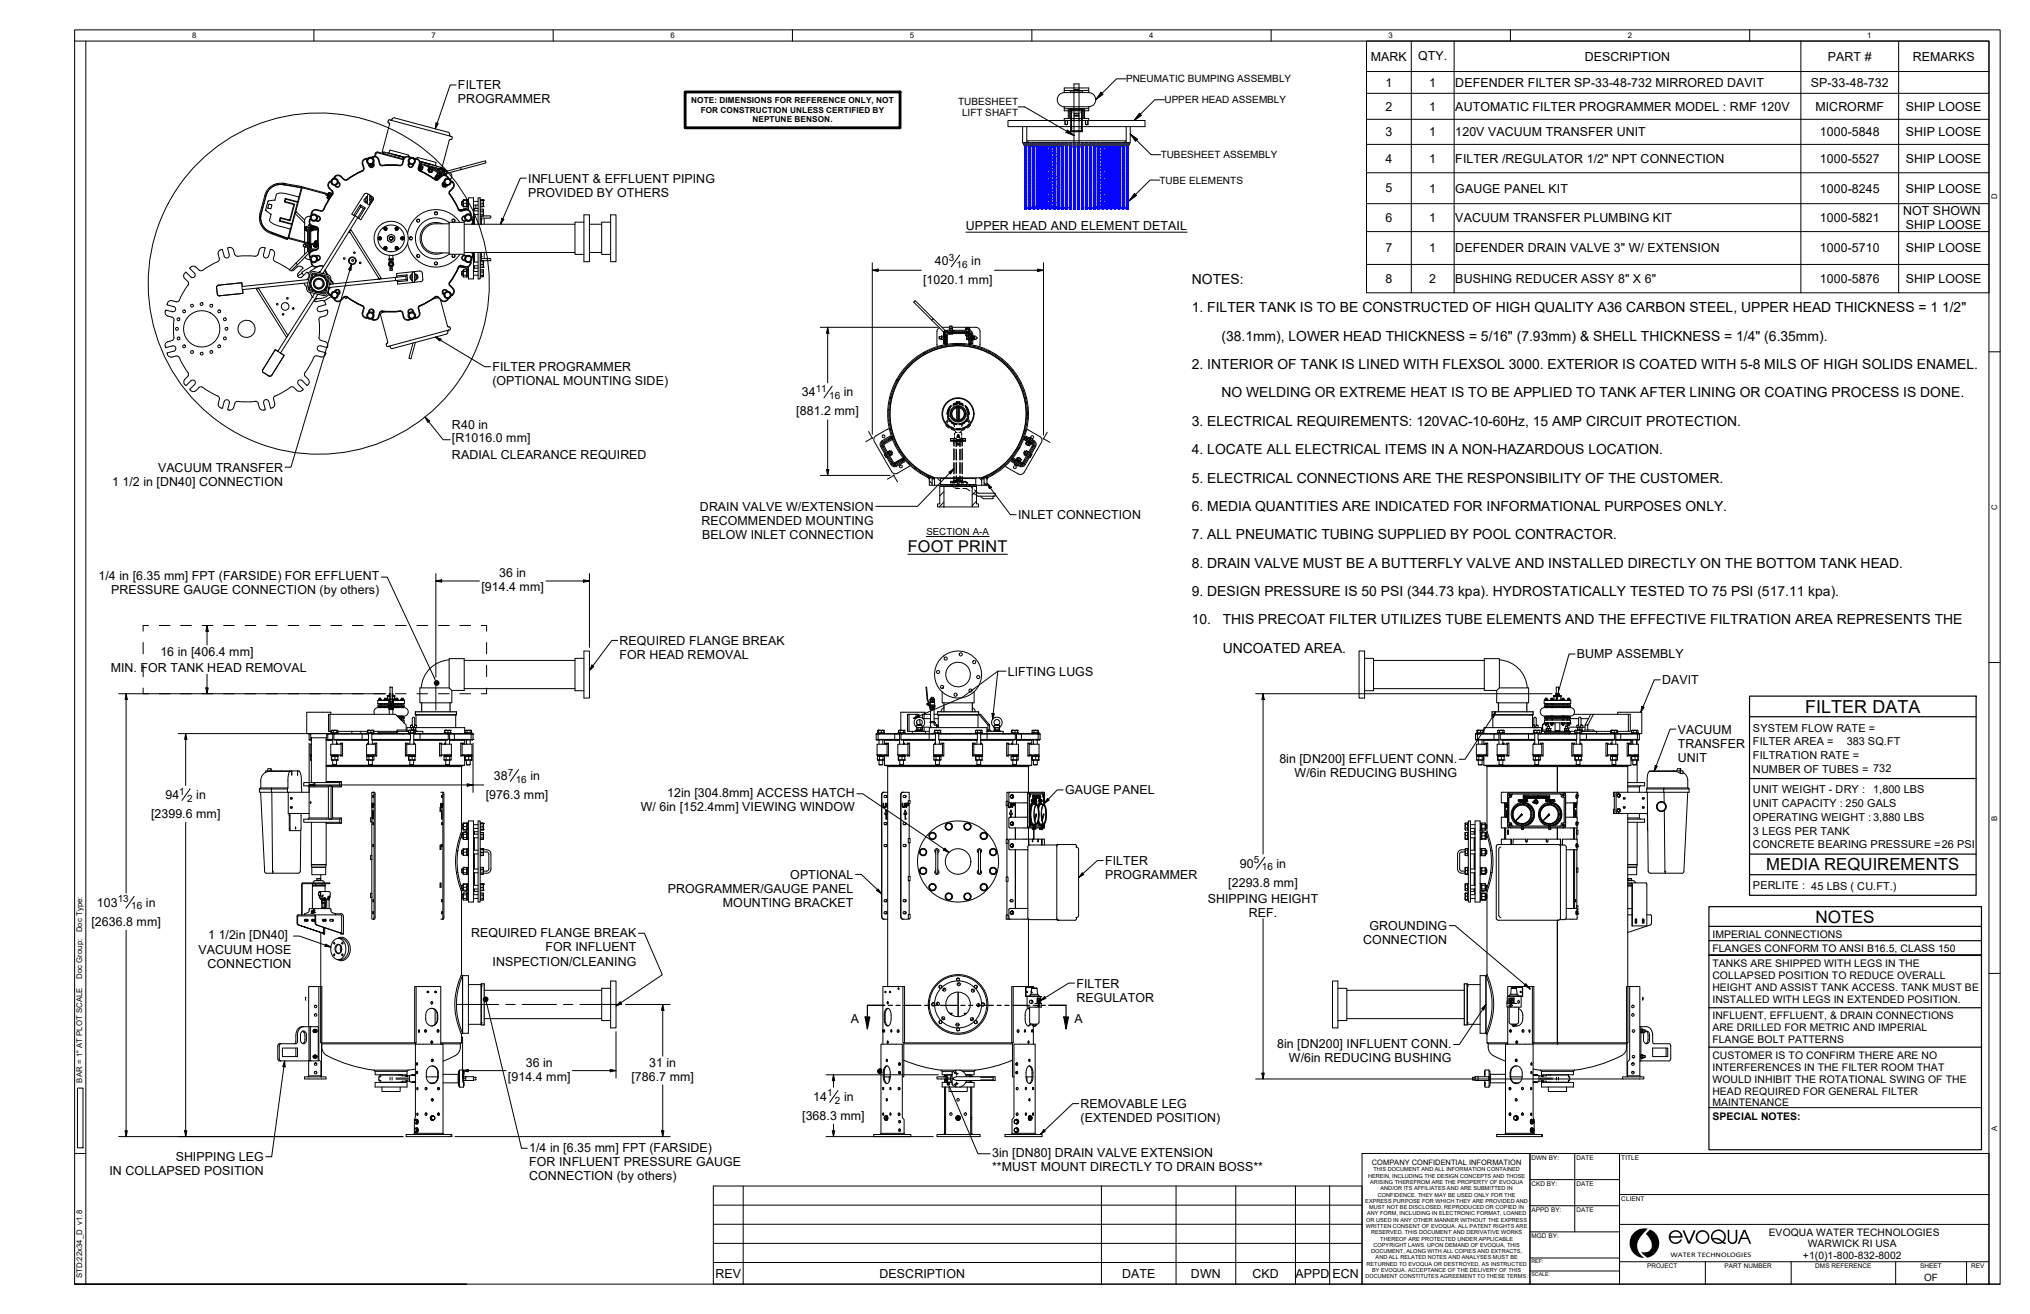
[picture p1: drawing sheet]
<svg xmlns="http://www.w3.org/2000/svg" width="432mm" height="279mm" viewBox="0 0 432 279" stroke-linecap="round" stroke-linejoin="round" font-family="sans-serif">
<defs><g id="words">
<text font-size="3.8" x="384" y="151.6">FILTER DATA</text>
<text font-size="3.7" x="386.1" y="196.2">NOTES</text>
<text font-size="3.6" x="375.7" y="185">MEDIA REQUIREMENTS</text>
<text font-size="3.5" x="193.1" y="117.3">FOOT PRINT</text>
<g font-size="3">
<text x="253.5" y="60.4">NOTES:</text>
<text x="253.5" y="66.4">1. FILTER TANK IS TO BE CONSTRUCTED OF HIGH QUALITY A36 CARBON STEEL, UPPER HEAD THICKNESS = 1 1/2&quot;</text>
<text x="259.8" y="72.5">(38.1mm), LOWER HEAD THICKNESS = 5/16&quot; (7.93mm) &amp; SHELL THICKNESS = 1/4&quot; (6.35mm).</text>
<text x="253.5" y="78.5">2. INTERIOR OF TANK IS LINED WITH FLEXSOL 3000. EXTERIOR IS COATED WITH 5-8 MILS OF HIGH SOLIDS ENAMEL.</text>
<text x="259.8" y="84.5">NO WELDING OR EXTREME HEAT IS TO BE APPLIED TO TANK AFTER LINING OR COATING PROCESS IS DONE.</text>
<text x="253.5" y="90.6">3. ELECTRICAL REQUIREMENTS: 120VAC-10-60Hz, 15 AMP CIRCUIT PROTECTION.</text>
<text x="253.5" y="96.6">4. LOCATE ALL ELECTRICAL ITEMS IN A NON-HAZARDOUS LOCATION.</text>
<text x="253.5" y="102.6">5. ELECTRICAL CONNECTIONS ARE THE RESPONSIBILITY OF THE CUSTOMER.</text>
<text x="253.5" y="108.6">6. MEDIA QUANTITIES ARE INDICATED FOR INFORMATIONAL PURPOSES ONLY.</text>
<text x="253.5" y="114.7">7. ALL PNEUMATIC TUBING SUPPLIED BY POOL CONTRACTOR.</text>
<text x="253.5" y="120.7">8. DRAIN VALVE MUST BE A BUTTERFLY VALVE AND INSTALLED DIRECTLY ON THE BOTTOM TANK HEAD.</text>
<text x="253.5" y="126.7">9. DESIGN PRESSURE IS 50 PSI (344.73 kpa). HYDROSTATICALLY TESTED TO 75 PSI (517.11 kpa).</text>
<text x="253.5" y="132.8">10.</text>
<text x="260.1" y="132.8">THIS PRECOAT FILTER UTILIZES TUBE ELEMENTS AND THE EFFECTIVE FILTRATION AREA REPRESENTS THE</text>
<text x="260.1" y="138.8">UNCOATED AREA.</text>
</g>
<g font-size="2.6">
<text x="291.6" y="12.9">MARK</text>
<text x="301.7" y="12.9">QTY.</text>
<text x="337.1" y="12.9">DESCRIPTION</text>
<text x="388.8" y="12.9">PART #</text>
<text x="406.9" y="12.9">REMARKS</text>
<text x="97.4" y="19">FILTER</text>
<text x="97.4" y="22">PROGRAMMER</text>
<text x="294.7" y="18.5">1</text>
<text x="294.7" y="23.6">2</text>
<text x="304" y="18.5">1</text>
<text x="304" y="23.6">1</text>
<text x="309.6" y="18.5">DEFENDER FILTER SP-33-48-732 MIRRORED DAVIT</text>
<text x="309.6" y="23.6">AUTOMATIC FILTER PROGRAMMER MODEL : RMF 120V</text>
<text x="385.2" y="18.5">SP-33-48-732</text>
<text x="386.1" y="23.6">MICRORMF</text>
<text x="405.4" y="23.6">SHIP LOOSE</text>
<text x="294.7" y="29">3</text>
<text x="304" y="29">1</text>
<text x="309.6" y="29">120V VACUUM TRANSFER UNIT</text>
<text x="387.1" y="29">1000-5848</text>
<text x="405.4" y="29">SHIP LOOSE</text>
<text x="294.7" y="34.7">4</text>
<text x="304" y="34.7">1</text>
<text x="309.6" y="34.7">FILTER /REGULATOR 1/2&quot; NPT CONNECTION</text>
<text x="387.1" y="34.7">1000-5527</text>
<text x="405.4" y="34.7">SHIP LOOSE</text>
<text x="112.3" y="41.8">PROVIDED BY OTHERS</text>
<text x="112.3" y="38.8">INFLUENT &amp; EFFLUENT PIPING</text>
<text x="294.7" y="40.9">5</text>
<text x="304" y="41">1</text>
<text x="309.6" y="41">GAUGE PANEL KIT</text>
<text x="387.1" y="41">1000-8245</text>
<text x="405.4" y="41">SHIP LOOSE</text>
<text x="294.7" y="47.2">6</text>
<text x="304" y="47.2">1</text>
<text x="309.6" y="47.2">VACUUM TRANSFER PLUMBING KIT</text>
<text x="387.1" y="47.2">1000-5821</text>
<text x="404.8" y="45.8">NOT SHOWN</text>
<text x="205.5" y="49">UPPER HEAD AND ELEMENT DETAIL</text>
<text x="294.7" y="53.7">7</text>
<text x="304" y="53.7">1</text>
<text x="309.6" y="53.7">DEFENDER DRAIN VALVE 3&quot; W/ EXTENSION</text>
<text x="387.1" y="53.7">1000-5710</text>
<text x="405.4" y="53.7">SHIP LOOSE</text>
<text x="405.4" y="48.7">SHIP LOOSE</text>
<text x="198.9" y="56.4">40</text>
<text x="206.6" y="56.4">in</text>
<text x="196.4" y="60.5">[1020.1 mm]</text>
<text x="294.7" y="60.2">8</text>
<text x="304" y="60.2">2</text>
<text x="309.6" y="60.2">BUSHING REDUCER ASSY 8&quot; X 6&quot;</text>
<text x="387.1" y="60.2">1000-5876</text>
<text x="405.4" y="60.2">SHIP LOOSE</text>
<text x="104.7" y="78.9">FILTER PROGRAMMER</text>
<text x="104.7" y="81.9">(OPTIONAL MOUNTING SIDE)</text>
<text x="169.4" y="88.3">[881.2 mm]</text>
<text x="170.5" y="84.3">34</text>
<text x="179.5" y="84.3">in</text>
<text x="96.1" y="91.2">R40 in</text>
<text x="96.1" y="94.1">[R1016.0 mm]</text>
<text x="33.6" y="100.3">VACUUM TRANSFER</text>
<text x="96.1" y="97.6">RADIAL CLEARANCE REQUIRED</text>
<text x="23.8" y="103.3">1</text>
<text x="26.1" y="103.3">1/2 in [DN40] CONNECTION</text>
<text x="148.9" y="108.6">DRAIN VALVE W/EXTENSION</text>
<text x="149.2" y="111.6">RECOMMENDED MOUNTING</text>
<text x="216.6" y="110.4">INLET CONNECTION</text>
<text x="149.4" y="114.6">BELOW INLET CONNECTION</text>
<text x="21" y="123.4">1/4 in [6.35 mm] FPT (FARSIDE) FOR EFFLUENT</text>
<text x="102.4" y="125.7">[914.4 mm]</text>
<text x="106.2" y="122.8">36 in</text>
<text x="23.6" y="126.4">PRESSURE GAUGE CONNECTION (by others)</text>
<text x="131.8" y="137.1">REQUIRED FLANGE BREAK</text>
<text x="23.6" y="142.9">MIN. FOR TANK HEAD REMOVAL</text>
<text x="34.1" y="139.5">16 in [406.4 mm]</text>
<text x="131.8" y="140.1">FOR HEAD REMOVAL</text>
<text x="214.4" y="143.7">LIFTING LUGS</text>
<text x="335.4" y="140">BUMP ASSEMBLY</text>
<text x="353.5" y="145.5">DAVIT</text>
<text x="356.9" y="156">VACUUM</text>
<text x="356.9" y="159">TRANSFER</text>
<text x="356.9" y="162">UNIT</text>
<text x="105" y="165.9">38</text>
<text x="112.8" y="165.9">in</text>
<text x="272.1" y="162.1">8in [DN200] EFFLUENT CONN.</text>
<text x="275.4" y="165.1">W/6in REDUCING BUSHING</text>
<text x="32.1" y="173.9">[2399.6 mm]</text>
<text x="35.2" y="169.9">94</text>
<text x="41.8" y="169.9">in</text>
<text x="103.3" y="169.9">[976.3 mm]</text>
<text x="136.3" y="172.5">W/ 6in [152.4mm] VIEWING WINDOW</text>
<text x="141.9" y="169.5">12in [304.8mm] ACCESS HATCH</text>
<text x="226.5" y="168.9">GAUGE PANEL</text>
<text x="235.1" y="183.9">FILTER</text>
<text x="263.7" y="184.5">90</text>
<text x="271.5" y="184.5">in</text>
<text x="142" y="189.9">PROGRAMMER/GAUGE PANEL</text>
<text x="168.1" y="186.9">OPTIONAL</text>
<text x="235.1" y="186.9">PROGRAMMER</text>
<text x="256.9" y="191.9">SHIPPING HEIGHT</text>
<text x="261.3" y="188.5">[2293.8 mm]</text>
<text x="19.5" y="196.9">[2636.8 mm]</text>
<text x="20.6" y="192.8">103</text>
<text x="31" y="192.8">in</text>
<text x="153.8" y="192.9">MOUNTING BRACKET</text>
<text x="265.7" y="194.9">REF.</text>
<text x="291.3" y="197.8">GROUNDING</text>
<text x="42.2" y="202.8">VACUUM HOSE</text>
<text x="44.3" y="199.7">1</text>
<text x="46.5" y="199.7">1/2in [DN40]</text>
<text x="100.2" y="199.3">REQUIRED FLANGE BREAK</text>
<text x="116" y="202.3">FOR INFLUENT</text>
<text x="290" y="200.8">CONNECTION</text>
<text x="44.1" y="205.7">CONNECTION</text>
<text x="104.8" y="205.3">INSPECTION/CLEANING</text>
<text x="229" y="210">FILTER</text>
<text x="229" y="213">REGULATOR</text>
<text x="181" y="217.4">A</text>
<text x="228.5" y="217.4">A</text>
<text x="111.8" y="226.9">36 in</text>
<text x="138.1" y="226.9">31 in</text>
<text x="271.7" y="222.8">8in [DN200] INFLUENT CONN.</text>
<text x="274.2" y="225.8">W/6in REDUCING BUSHING</text>
<text x="108" y="229.8">[914.4 mm]</text>
<text x="134.3" y="229.8">[786.7 mm]</text>
<text x="170.6" y="238.1">[368.3 mm]</text>
<text x="173" y="234.1">14</text>
<text x="179.5" y="234.1">in</text>
<text x="229.8" y="235.6">REMOVABLE LEG</text>
<text x="229.8" y="238.6">(EXTENDED POSITION)</text>
<text x="112.6" y="244.9">1/4 in [6.35 mm] FPT (FARSIDE)</text>
<text x="23.3" y="249.9">IN COLLAPSED POSITION</text>
<text x="37.4" y="246.9">SHIPPING LEG</text>
<text x="112.6" y="247.8">FOR INFLUENT PRESSURE GAUGE</text>
<text x="112.6" y="250.9">CONNECTION (by others)</text>
<text x="211" y="246">3in [DN80] DRAIN VALVE EXTENSION</text>
<text x="211" y="249">**MUST MOUNT DIRECTLY TO DRAIN BOSS**</text>
<text x="152.2" y="271.7">REV</text>
<text x="187.1" y="271.7">DESCRIPTION</text>
<text x="238.7" y="271.7">DATE</text>
<text x="253.3" y="271.7">DWN</text>
<text x="266.4" y="271.7">CKD</text>
<text x="275.6" y="271.7">APPD</text>
<text x="283.5" y="271.7">ECN</text>
</g>
<g font-size="2.3">
<text x="372.9" y="155.6">SYSTEM FLOW RATE =</text>
<text x="372.9" y="158.5">FILTER AREA =</text>
<text x="372.9" y="161.4">FILTRATION RATE =</text>
<text x="392.8" y="158.5">383 SQ.FT</text>
<text x="372.9" y="164.3">NUMBER OF TUBES = 732</text>
<text x="372.9" y="168.7">UNIT WEIGHT - DRY :</text>
<text x="372.9" y="171.6">UNIT CAPACITY : 250 GALS</text>
<text x="398.4" y="168.7">1,800 LBS</text>
<text x="372.9" y="177.5">3 LEGS PER TANK</text>
<text x="372.9" y="174.6">OPERATING WEIGHT : 3,880 LBS</text>
<text x="372.9" y="180.4">CONCRETE BEARING PRESSURE =26 PSI</text>
<text x="372.9" y="189.1">PERLITE : 45 LBS ( CU.FT.)</text>
</g>
<g font-size="2.2">
<text x="364.2" y="202.5">FLANGES CONFORM TO ANSI B16.5, CLASS 150</text>
<text x="364.2" y="199.4">IMPERIAL CONNECTIONS</text>
<text x="364.2" y="205.6">TANKS ARE SHIPPED WITH LEGS IN THE</text>
<text x="364.2" y="208.1">COLLAPSED POSITION TO REDUCE OVERALL</text>
<text x="364.2" y="210.6">HEIGHT AND ASSIST TANK ACCESS. TANK MUST BE</text>
<text x="364.2" y="213.2">INSTALLED WITH LEGS IN EXTENDED POSITION.</text>
<text x="364.2" y="216.8">INFLUENT, EFFLUENT, &amp; DRAIN CONNECTIONS</text>
<text x="364.2" y="219.3">ARE DRILLED FOR METRIC AND IMPERIAL</text>
<text x="364.2" y="221.8">FLANGE BOLT PATTERNS</text>
<text x="364.2" y="225.1">CUSTOMER IS TO CONFIRM THERE ARE NO</text>
<text x="364.2" y="227.7">INTERFERENCES IN THE FILTER ROOM THAT</text>
<text x="364.2" y="230.2">WOULD INHIBIT THE ROTATIONAL SWING OF THE</text>
<text x="364.2" y="232.7">HEAD REQUIRED FOR GENERAL FILTER</text>
<text x="364.2" y="238.3">SPECIAL NOTES:</text>
<text x="364.2" y="235.2">MAINTENANCE</text>
<text x="376.2" y="262.8">EVOQUA WATER TECHNOLOGIES</text>
<text x="383.5" y="267.7">+1(0)1-800-832-8002</text>
<text x="384.5" y="265.1">WARWICK RI USA</text>
</g>
<g font-size="2.1">
<text x="239.5" y="17.5">PNEUMATIC BUMPING ASSEMBLY</text>
<text x="203.8" y="22.3">TUBESHEET</text>
<text x="247.7" y="22">UPPER HEAD ASSEMBLY</text>
<text x="204.6" y="24.7">LIFT SHAFT</text>
<text x="246.9" y="33.7">TUBESHEET ASSEMBLY</text>
<text x="246.7" y="39.1">TUBE ELEMENTS</text>
<text x="201.8" y="55.4">3</text>
<text x="203.5" y="57">16</text>
<text x="173.5" y="83.3">11</text>
<text x="176.4" y="84.9">16</text>
<text x="197" y="113.8">SECTION A-A</text>
<text x="108" y="164.9">7</text>
<text x="109.7" y="166.4">16</text>
<text x="38.1" y="169">1</text>
<text x="39.8" y="170.5">2</text>
<text x="266.7" y="183.5">5</text>
<text x="268.4" y="185.1">16</text>
<text x="25.1" y="191.8">13</text>
<text x="27.9" y="193.4">16</text>
<text x="175.9" y="233.1">1</text>
<text x="177.6" y="234.7">2</text>
<text x="409.3" y="272.3">OF</text>
</g>
<g font-size="1.7">
<text x="40.9" y="8.1">8</text>
<text x="91.8" y="8.1">7</text>
<text x="142.7" y="8.1">6</text>
<text x="193.5" y="8.1">5</text>
<text x="244.4" y="8.1">4</text>
<text x="295.4" y="8.1">3</text>
<text x="346.3" y="8.1">2</text>
<text x="397.2" y="8.1">1</text>
<text x="147" y="22">NOTE: DIMENSIONS FOR REFERENCE ONLY, NOT</text>
<text x="149.1" y="24">FOR CONSTRUCTION UNLESS CERTIFIED BY</text>
<text x="160.1" y="26">NEPTUNE BENSON.</text>
<text x="424.8" y="42.4" transform="rotate(-90 424.8 42.4)">D</text>
<text x="424.8" y="108.5" transform="rotate(-90 424.8 108.5)">C</text>
<text x="424.8" y="174.5" transform="rotate(-90 424.8 174.5)">B</text>
<text x="17.5" y="198.2" transform="rotate(-90 17.5 198.2)">Doc Type:</text>
<text x="17.5" y="208.2" transform="rotate(-90 17.5 208.2)">Doc Group:</text>
<text x="17.5" y="230.2" transform="rotate(-90 17.5 230.2)">BAR = 1&quot; AT PLOT SCALE</text>
<text x="424.8" y="240.6" transform="rotate(-90 424.8 240.6)">A</text>
<text x="17.5" y="271.8" transform="rotate(-90 17.5 271.8)">STD:22x34_D v1.8</text>
</g>
<text font-size="1.6" x="291.8" y="247.6">COMPANY CONFIDENTIAL INFORMATION</text>
<text font-size="1.5" x="355.3" y="267.2">WATER TECHNOLOGIES</text>
<g font-size="1.4">
<text x="325.8" y="246.7">DWN BY:</text>
<text x="335.3" y="246.7">DATE</text>
<text x="344.9" y="246.7">TITLE</text>
<text x="325.8" y="252.2">CKD BY:</text>
<text x="325.8" y="257.8">APPD BY:</text>
<text x="335.3" y="252.2">DATE</text>
<text x="335.3" y="257.8">DATE</text>
<text x="344.9" y="255.4">CLIENT</text>
<text x="325.8" y="263.3">MGD BY:</text>
<text x="350.4" y="269.7">PROJECT</text>
<text x="366.8" y="269.7">PART NUMBER</text>
<text x="386.1" y="269.7">DMS REFERENCE</text>
<text x="408.5" y="269.7">SHEET</text>
<text x="419.3" y="269.7">REV</text>
</g>
<g font-size="1.2">
<text x="291" y="250.4">HEREIN, INCLUDING THE DESIGN CONCEPTS AND THOSE</text>
<text x="291.5" y="251.7">ARISING THEREFROM ARE THE PROPERTY OF EVOQUA</text>
<text x="292.1" y="249.1">THIS DOCUMENT AND ALL INFORMATION CONTAINED</text>
<text x="290.4" y="255.8">EXPRESS PURPOSE FOR WHICH THEY ARE PROVIDED AND</text>
<text x="291.2" y="257.1">MUST NOT BE DISCLOSED, REPRODUCED OR COPIED IN</text>
<text x="293.1" y="254.4">CONFIDENCE. THEY MAY BE USED ONLY FOR THE</text>
<text x="293.7" y="253.1">AND/OR ITS AFFILIATES AND ARE SUBMITTED IN</text>
<text x="290.5" y="261.1">WRITTEN CONSENT OF EVOQUA. ALL PATENT RIGHTS ARE</text>
<text x="290.6" y="259.8">OR USED IN ANY OTHER MANNER WITHOUT THE EXPRESS</text>
<text x="290.8" y="258.4">ANY FORM, INCLUDING IN ELECTRONIC FORMAT, LOANED</text>
<text x="291.7" y="262.5">RESERVED. THIS DOCUMENT AND DERIVATIVE WORKS</text>
<text x="293.6" y="263.8">THEREOF ARE PROTECTED UNDER APPLICABLE</text>
<text x="290.7" y="269.1">RETURNED TO EVOQUA OR DESTROYED, AS INSTRUCTED</text>
<text x="291.7" y="266.5">DOCUMENT, ALONG WITH ALL COPIES AND EXTRACTS,</text>
<text x="292.2" y="265.1">COPYRIGHT LAWS. UPON DEMAND OF EVOQUA, THIS</text>
<text x="292.6" y="267.8">AND ALL RELATED NOTES AND ANALYSES MUST BE</text>
<text x="290.4" y="271.8">DOCUMENT CONSTITUTES AGREEMENT TO THESE TERMS.</text>
<text x="291.9" y="270.5">BY EVOQUA. ACCEPTANCE OF THE DELIVERY OF THIS</text>
</g>
<g font-size="1.1">
<text x="325.8" y="268.6">REF:</text>
<text x="325.8" y="271.4">SCALE:</text>
</g>
</g></defs>
<!-- layer: Hatch -->
<g fill="none" stroke="#000" stroke-width=".21">
<path d="M196.9 74.7l-.6 .6M200.5 73.4l-.3 .3M200.9 72.2l.2 .2M200.9 71.4l.2 .1M201.2 73.2l-.1 .1M202.5 70.5l.4 .2M203.1 73.1l-.3 .2M203.4 70.7l-.2 .2M205.2 70.7l-.2 .2M205.3 73.1l-.3 .2M205.7 70.5l.4 .2M206.3 71.9l-.2 .4"/>
<path d="M206.4 70.9l.3 .2M206.4 73.2h-.1M206.5 72.2l.2 .2M207.2 73.4l-.2 .2M208.9 73.9l-.1 .2M210.5 74.6l-.2 .2M211.9 75.4l-.2 .2M213.2 76.4l-.2 .1M214.4 77.4l-.2 .2M215.5 78.6l-.2 .2M216.4 79.9l-.2 .2M188.1 94.9l-.2 .1"/>
<path d="M188.9 96.3l-.2 .1M189.1 87l-.2 .2M189.1 89.2l-.2 .3M189.4 91.2l-.2 .2M189.5 84.4l-.3 .3M189.7 97.7l-.2 .1M189.7 93.1l-.1 .2M189.9 92.9l-.2 .2M190.6 94.5l-.2 .2M191.1 80.6l-.6 .6M191.4 95.9l-.2 .2M192.3 97.5l-.1 .2"/>
<path d="M192.3 97.3l-.1 .1M193.4 98.5l-.1 .1M194.6 99.5l-.2 .2M215.3 97.5l-.1 .2M216.1 97.7l.2 .4M216.9 95.1l-.6 .6M217.2 81.4l-.2 .2M217.9 82.9l-.2 .2M217.9 97.7l.2 .2M217.9 93.1l-.1 .1M218.3 91.4l-.3 .4M218.4 84.7l-.2 .2"/>
<path d="M218.6 87.9l-.1 .2M218.7 86.6l-.2 .2M218.7 88.8l-.2 .3M218.8 96.1l.2 .2M219.6 94.3l.1 .2M195.9 100.4l-.2 .2M197.4 101.2l-.2 .2M197.6 101.6v.1M197.7 102.2l.6 .6M199.3 101.6l.8 .8M200.8 106.8l-1 1M200.8 104.5l-.9 .9"/>
<path d="M207.7 106.6l-.9 .9M207.7 104.4l-.9 .9M208.3 101.6l.5 .5M209.3 102.6l.6 .6M210.1 101.6l-.1 .1M211.5 100.6l-.6 .5"/>
</g>
<!-- layer: Visible (ANSI) -->
<g fill="none" stroke="#000" stroke-width=".21">
<path d="M124.2 138.4h1.2v10h-1.2zM124.2 140h-1.9v6.9h1.9M289.1 138.4h1.2v10h-1.2zM290.3 140h1.9v6.9h-1.9M65.8 156.1v1.1M65.8 157.2l.1 .2M65.9 156l-.1 .1M65.9 157.4h.1M66.1 156.1h-.3M66.2 156.9v.3M66.2 157.2h.1M66.2 157.2h-.4"/>
<path d="M66.2 156.9v9.5M66.2 158.2h-.2v2.3M66.2 157.4h-.3M69.4 156.9v9.5M69.5 156v.9h-3.4v-.9M69.7 157.2h-.3M69.7 157.2l.1 .2M69.8 156l-.1 1.2M70.2 151.9h13.9l2.3 2.3v1M70.2 155.5v-3.6h-.3v3.6h.6M70.4 151.9v-.5h-5.2v4.6h4.6M70.4 155.5v.5"/>
<path d="M70.4 156h-.6M70.5 155.4v.5h.4M70.6 155.9h.1M70.8 157.4h-1.4M70.8 156v2.2M70.8 156.1h-1.3M70.8 157.2h-1.1M70.9 155.4h-.4M70.9 155.4v.5h.7M71 156.1v1.1M71 157.2l.2 .2h7.2M71.2 156h-.8"/>
<path d="M71.2 156h8M71.2 156l-.2 .1M71.6 155.4h-.7M71.6 157.4v.8M71.8 155.9h.1M71.8 155.3l-1.3 .1M71.8 158h-.2M71.8 158.2v-.2l-.1 .2M71.9 155.4h-.3M71.9 155.4v.5h-.2h-.1v-.5M71.9 156v-.1h-1.5v.1M72.3 158.2l.2-.2h.4v2.7h-.4l-.2-.2"/>
<path d="M72.5 158.2h-2.1v2.3M72.5 158.2v2.3M72.9 158l-.4 .2M74.8 155.5v.5M76.7 155.5v.5M77 157.2h-6M77 157.2l.2 .2M77.2 156l-.2 .1v1.1M78.2 155.5h-6.3M78.2 158l.1 .2M78.2 155.3l.7 .1M78.2 155.3v.6"/>
<path d="M78.2 155.3h.1M78.2 155.9h.1M78.2 155.4v.5M78.4 157.4h-6.8M78.4 156v2.2M78.4 158h-.2v.2M78.4 156.1h-7.4M78.4 157.2h-1.4M78.9 155.4v.5h.5M78.9 155.9h-.7M79.1 156.1v1.1M79.1 157.2l.1 .2"/>
<path d="M79.2 157.4v.8M79.2 156l-.1 .1M79.4 155.3v.1M79.4 155.3h.1M79.4 155.3h-1.2M79.4 155.9h.1M79.4 155.4h-.5M79.4 155.4v.5M79.5 155.5v.4M79.5 158.2l.1-.2h.5v2.7h-.6M79.6 158.2h-1.6v2.3M79.6 156v-.1h-1.6v.1"/>
<path d="M79.9 158.2h-.3M79.9 158.2v2.3M80.1 158l-.2 .2M80.4 150.1v.1M80.5 155.5v.4h3.9M80.5 148.8h.1M80.6 150.3h.1M80.6 150.4l.3 .1M80.6 149.6v.3M80.7 148.7h-.2M80.8 148.7v.1M80.9 148.7h.2"/>
<path d="M80.9 148.7h-.2M80.9 148.7v-.2h-.3v.2M80.9 149.6v.3M81 149.9h.1M81.1 148.8l-.2-.1h-.4v.1M81.1 148.8h-.6M81.1 148.8h.1M81.1 149.6l-.1 .3M81.2 148.9h-.8M81.2 150.4l-.3 .1M81.7 150.4h.4l-.1 .1M81.7 150.4l.3 .1"/>
<path d="M81.7 150.4h.1M81.7 148.8h.1M81.9 149.9h-.9M81.9 148.7h-.2M81.9 148.7h.3M81.9 149.6v.3M82 148.7v.1M82.1 148.7v-.2h-.2v.2M82.1 149.6v.3M82.2 150.4l-.2 .1M82.2 148.8l-.1-.1h-.4v.1M82.2 148.8h-.5"/>
<path d="M82.2 148.8h.1M82.4 148.9h-.8M82.6 150v.2M82.6 150.2h-2.2l.2 .2M82.6 150.3h-2.1M82.7 148.7v.4M82.7 148.9h-2.3v.7h2.3M82.7 149.9h-.6M82.7 150.5h-2.3a.9 .9 0 0 0-.7 1.4M82.7 150.7l.9 .1M82.8 149.1v.2M82.8 149.3l-.2 .7"/>
<path d="M82.8 150.8v1.1M82.8 148.7h-.1M82.8 148.7v.4M82.8 149.1h-.1M82.8 149.1h.2h-.3M82.8 150.4v.3M82.8 150.7h-.1M83 146.1v2.5l-.2 .1M83 148.7h.1M83 148.3h-.1M83 148.7h-.2M83 149.3h-.2"/>
<path d="M83 149.9h-2.6v.2M83 146.1h.1M83 148.7v1.3M83 149.2h.4v.8h-.4zM83 149.4h-.3M83 150h-.4M83 149.6l.2-.1 .1 .3-.1 .1zM83.2 150.4v.3M83.4 146.1h.1M83.4 148.7h.1M83.4 146.1h-.4M83.4 148.7v.7"/>
<path d="M83.4 146.1v2.6M83.4 148.3v.3M83.4 148.6h.2l-.1 .5M83.4 149.9h2.5v.2h-5.5M83.5 150.4l.1 .4h-.8M83.6 150.8v1.1M83.6 149.1l.1 .3M83.6 149.3h-.2M83.7 148.7h-.3M83.7 148.7h-1M83.7 148.7v.4M83.7 148.9h2.3v.7h-2.3"/>
<path d="M83.7 149.1h-.3h.2M83.7 149.1h-.1M83.7 149.4l.1 1h-1.2v-.2M83.7 149.4h-.3v.6M83.7 150.5h2.2a.9 .9 0 0 1 .9 .9 .9 .9 0 0 1-.9 .9h-1.4M83.7 150.7v-.3h-.9l-.1 .3M83.7 150.7h-.9M83.7 150.7l-.1 .1M83.7 150h-.3M83.8 150.2h-1.2M84.1 148.8h.1M84.2 149.9h-.5"/>
<path d="M84.2 150.4l.1 .1M84.2 149.6v.3M84.4 155.5v.5M84.4 148.7v.1M84.5 155.2v.3zM84.5 155.2h1.9l.3 .3M84.5 148.7h-.4M84.5 148.7h.1M84.5 148.7v-.2h-.3v.2M84.5 149.6v.3M84.6 155.5h-5.2M84.6 150.4h-.4l.1 .1"/>
<path d="M84.6 150.4h.1M84.6 150.4l-.3 .1M84.6 152.3v.1M84.6 152.3h.1M84.6 148.8v-.1h-.5v.1M84.6 148.8h-.5M84.6 148.8h.1M84.7 148.9h-.7M84.9 152.6h1v.2h-.8M85.2 150.4l.2 .1M85.3 148.8h.1M85.3 149.6v.3"/>
<path d="M85.3 149.9h-.8M85.3 152.9h-.2M85.3 152.9v.2M85.4 149.9h.1M85.4 152.8v.1M85.4 152.3h-.1M85.4 148.7h.4M85.4 148.7h-.1M85.4 149.6v.3M85.4 152.8v.3M85.5 152.3l.3 .1M85.6 148.7v.1"/>
<path d="M85.6 150.4l-.1 .1M85.7 148.7v-.2h-.3v.2M85.7 149.6v.3M85.7 152.8v.3M85.8 150.4h-.1M85.8 152.4h.1M85.8 152.4l.1 .1M85.8 150.3h.1M85.8 150.3h-2M85.8 152.4h-1.2M85.8 148.8l-.1-.1h-.4v.1M85.8 148.8h-.5"/>
<path d="M85.8 148.8h.1M85.9 153.1h-.5M85.9 150.2h-2.1M85.9 152.5h-1.2M85.9 150.2l-.1 .2M85.9 152.5l.1 .1M85.9 148.9h-.7M85.9 153.2v.5M86 150.1l-.1 .1M86.2 158l.3 .2M86.5 158.2h1.9v2.3M86.5 158.2v2.3"/>
<path d="M86.6 155.4v-.7h12.2v1.2M86.9 158.2l-.1-.2h-.6v2.7h.6M86.9 155.4v.5h1.1M86.9 155.5h-2.3v.5M87 155.9h.1M87.2 157.4h-8M87.2 157.4v.8M87.2 156h-8M87.2 156l.1 .1M87.3 154.2v.5M87.3 155.4v.5M87.3 156.1h-8.2"/>
<path d="M87.3 156.1v1.1M87.3 157.2h-8.2M87.3 157.2l-.1 .2M87.7 154.2h-.4M87.7 154.2h.1M87.7 152.7l.3-.2 .2 .2v1.6a.26 .26 0 0 1-.3 .3 .26 .26 0 0 1-.2-.3v-1.6M87.9 154.7v.5M88 155.4h.3v.5h-.3zM88 155.4h-1.1M88 156v2.2M88 158h.2v.2M88.2 155.9h.1"/>
<path d="M88.2 158l-.2 .2M88.2 154.2h.4M88.2 155.3l-1.3 .1M88.2 154.1v.1M88.3 155.4l.4 .1M88.3 155.5h1.6v.5M88.4 156v-.1h-1.6v.1M88.4 154.7v.7v-.1h-.9v-.6M88.4 154.7h-.9M88.4 155.2h-.9M88.5 154.2v-2.2h8.4v2.7M88.5 154.7h.1"/>
<path d="M88.6 154.2h-.4M88.6 154.2v.5M89.2 156l.1 .1v1.1l-.1 .2M89.2 157.4h-1.2M93.5 158l.4 .2M93.9 158.2h2.1v2.3M93.9 158.2v2.3M94.1 158.2l-.2-.2h-.4v2.7h.4l.2-.2M94.6 155.3l1.3 .1M94.6 155.3v.6M94.6 155.3h.1M94.6 155.9h.1"/>
<path d="M94.6 155.4v.5M94.7 158.2l-.1-.2v.2M94.8 157.4h-6.8M94.8 157.4v.8M94.8 158h-.2M95.2 156h-8M95.2 156l.1 .1M95.3 155.4v.5M95.3 156.1h-7.3M95.3 156.1v1.1M95.3 157.2l-.1 .2h-6M95.3 157.2h-7.3"/>
<path d="M95.5 140h3.2v6.8h-2.6l-.6-.5zM95.5 146.3h-6.2v3.1h6.8v-2.6M95.5 140.3a6.3 6.3 0 0 0-5.9 5.9M95.6 156v2.2M95.8 155.3l.1 .1M95.8 155.3h.1M95.8 155.3h-1.2M95.8 155.9h.1M95.9 155.4v.5h-1.3M96 156v-.1h-1.6v.1M96 156h-.8M96.6 157.4h3.5"/>
<path d="M96.6 156v1.4M96.6 157.4h-1M98 158l.3 .2M98.3 158.2h2.1v2.3M98.3 158.2v2.3M98.4 158.2l-.4-.2v2.7l.4-.2M98.4 158l.3 .2M98.6 158.2l-.2-.2v.2M98.8 157.4h.1M98.8 157.4h-3.2M98.8 157.4v.8M99 155.9h.1"/>
<path d="M99.2 157.4v.8M99.3 155.4v.5M100 155.4v.5M100 157.4v.8M100.1 156h-4.1M100.1 156l.1 .1M100.2 155.3l.1 .1M100.2 155.3l-1.3 .1M100.2 155.3h.1M100.2 155.9h.1M100.2 156.1h.1M100.2 156.1v1.1"/>
<path d="M100.2 157.2h-4.6M100.2 157.2l-.1 .2M100.3 155.4v.5h-1.4v-.5M100.4 156v-.1h-1.6v.1M100.4 156h-.3M100.4 156l.2 .1M100.6 156.1h-5M100.6 156.1h.1M100.6 156.1v1.1M100.6 157.2h.1M100.6 157.2l-.5 .2M100.6 157.2h-.4"/>
<path d="M122.3 140.4h-23.6M122.3 146.4h-23.6M186.4 156.1h.1M186.4 156.1v1.1M186.4 157.2l.1 .2M186.5 157.4h.1M186.6 156l-.2 .1M186.7 155.4l.1 .5M186.7 155.3v.1M186.8 155.3l-.1 .1M186.8 155.4v.5M186.8 155.3h.1"/>
<path d="M186.8 155.3h-.1M186.8 155.9h.1M186.8 156.1h.1M186.8 156.1v1.1M186.8 157.2h-.4M186.8 157.2l.1 .2M186.8 155.4h.1M186.8 155.4v.5h.7M186.9 156h-.3M186.9 156l-.1 .1M186.9 157.4h-.4M187 157.4v.8"/>
<path d="M187.5 155.4h-.7M187.5 155.4v.5h.5M187.8 157.4v.8M188 155.3v.1M188 155.3h.1M188 155.3h-1.2M188 155.9h.1M188 155.3l.1 .1M188 155.4h-.5M188 155.4v.5M188.1 155.4l-.1 .5M188.2 157.4v.8"/>
<path d="M188.2 156v-.1h-1.6v.1M188.2 157.4h.1M188.6 158l-.3 .2M188.6 158.2v-.2l-.3 .2M188.6 158.2l.4-.2v2.7l-.4-.2M188.7 158.2h-2.1v2.3M188.7 158.2v2.3M189 158l-.3 .2M190.3 157.2h-3.5M190.3 157.2l.1 .2M190.4 156l-.1 .1v1.1M191 156h-4.1"/>
<path d="M191.1 155.4v.5h.4M191.2 155.9h.1M191.4 157.4h-3.2M191.4 156v2.2M191.4 156.1h-5M191.4 157.2h-1.1M191.4 157.4h-4.5M191.5 155.4h-.4M191.5 155.4v.5h.7M191.6 156.1v1.1M191.6 157.2l.2 .2h7.2M191.8 156h-.8"/>
<path d="M191.8 156l-.2 .1M192.2 155.4h-.7M192.2 157.4v.8M192.4 155.9h.1M192.4 155.3l-1.3 .1M192.4 158h-.2M192.4 158.2v-.2l-.2 .2M192.5 155.4h-.3M192.5 155.4v.5h-.3v-.5M192.6 156v-.1h-1.6v.1M192.9 158.2l.1-.2h.5v2.7h-.5l-.1-.2M193.1 158.2h-2.1v2.3"/>
<path d="M193.1 158.2v2.3M193.4 155.5v-3.6h-.4v3.6h1.1M193.5 158l-.4 .2M194.6 155.5h2.3v.5M194.6 155.5h-.5v.5M194.8 151.9h-1.4M194.9 154.6a1.13 1.13 0 0 1-.2-1.7 1.13 1.13 0 0 1 1.7 0 1.13 1.13 0 0 1-.2 1.7M195 153.4v.6M195 154.7v.5M195 155.2l.5 .1M195 155.2l.1 .1M195 154.7h.1"/>
<path d="M195 155.2l-.4 .3M195 155.3l-.1 .1M195.1 154.7h-.1M195.1 155.3h.4v.1M195.1 155.3v.1M195.3 154.1h.5zM195.3 154.1v.1M195.3 154.2h-.3l-.1 .5h1.3v-.1M195.3 154.7v.5M195.3 154.2a.62 .62 0 0 1-.2-1 .62 .62 0 0 1 .9 0 .62 .62 0 0 1-.1 1M195.5 152.5v-.6h-.7l.1 .8M195.5 155.3h.5v.1"/>
<path d="M195.5 155.3l.1 .1M195.5 155.3h.1M195.6 153l.1 1.1M195.8 154.1v.1M195.8 154.2h.3l.1 .4M195.8 154.2h-.6M195.8 154.7v.5M196 154.7h.1M196.1 154.2h-1.1M196.1 154.7h-1.1M196.1 154.7v.5M196.1 155.2l-.6 .1"/>
<path d="M196.1 155.2l-.1 .1M196.2 152.7v-.8h.4v.9M196.2 154.6v.8M196.3 155.5h-1.5M196.6 154.6v.9M196.8 151.9v-.5h-5.2v3.9M197 146.1l.2 2.6M197 146.1l.3 2.5M197.2 148.7h.1M197.2 148.7l.2 .5v.7h-.2v-.3h.1M197.2 148.7l.3 .5v.7h.3M197.3 148.6v.1"/>
<path d="M197.4 149.5l-.1 .1M197.4 149.6l-.1 .2 .3 .3M197.5 149.9l.1 .1M197.6 150h.1l-.1 .1M197.6 157.2h-6M197.6 157.2l.2 .2M197.7 155.5h-.8M197.8 149.5h-.3M197.8 150l-.1 .2M197.8 156l-.2 .1v1.1M197.8 148.7v.4M197.8 149.1h.1"/>
<path d="M197.8 150.7l.1 .1M197.9 149.4l-.1 .6M197.9 154.1l.3 .6M197.9 149.1v.1M197.9 149.2l-.1 .2v.6M197.9 149.2l.1 .1M197.9 150.8h.1M197.9 150.8v2.7M197.9 153.7v.4M197.9 151.9h-1.3M197.9 152.8h-1.6M198 148.7v.4"/>
<path d="M198 149.3l-.1 .1M198 150.4v.3M198.1 154.6h-1.9M198.3 148.7v.4M198.3 150.4v.3M198.6 148.6v-.3h-.5v.3M198.7 148.7h-.9M198.7 148.7v.4M198.7 150.4v3.1M198.7 148.7h-.8M198.7 150.8h-.8M198.7 153.4h-.8"/>
<path d="M198.7 153.7v.5h.5M198.7 149.1l.1 .8M198.7 149.1h-.8M198.7 149.3h-.7M198.8 150.8h-.9M198.8 148.7h-.1M198.8 148.7v.4M198.8 148.7h-1M198.8 149.1h-.1M198.8 149.1h-.9M198.8 149.4h-.9M198.8 149.9l.1 .2"/>
<path d="M198.8 149.9h-.9M198.8 150.7v-.3h-.2h-.8v.3M198.8 150.7l-.9 .1M198.8 150.7v.1M198.8 153.7h.1M198.8 153.7v-.2h-1v.2h1l.4 .4M198.8 155.3h.1M198.8 155.9h.1M198.8 158l.1 .2M198.9 150h-1.1M198.9 150.1v.3h-1.2v-.2M198.9 150.1h-1.1"/>
<path d="M198.9 150.2h-1.2M198.9 155.4v.5M199 157.4h-6.8M199 156v2.2M199 156.1h-7.4M199 157.2h-1.4M199 158h-.2v.2M199.2 154.1h.2v.6M199.2 154.1v.6M199.4 154.2l.1 .5M199.4 151.9h-.7M199.5 155.4l-.7-.1v.6"/>
<path d="M199.5 155.4v.5h.5M199.5 155.9h-.7M199.6 154.2h-.1M199.6 152.8h-.9M199.7 156.1v1.1M199.7 157.2l.1 .2M199.8 156h-8M199.8 156l-.1 .1M199.8 157.4v.8M200 155.3v.1M200 155.3h.1M200 155.3h-1.2"/>
<path d="M200 155.9h.1M200 155.4h-.5M200 155.4v.5M200.1 158.2l.1-.2h.6v2.7h-.6M200.2 156v-.1h-1.6v.1M200.5 158.2h-1.9v2.3M200.5 158.2v2.3M200.7 146.3h-.3v.1M200.7 145.9v.3M200.8 158l-.3 .2M200.8 150.5a.9 .9 0 0 0-.6 .9M206.8 150.5a.9 .9 0 0 1 .7 .9"/>
<path d="M206.9 158l.2 .2M207.1 158.2h1.9v2.3M207.1 158.2v2.3M207.2 147.1v2.3h-6.8v-2.3M207.5 158.2l-.1-.2h-.5v2.7h.6M207.5 155.4v.5h1.1M207.6 155.9h.1M207.8 157.4h-8M207.8 156h-8M207.8 156l.1 .1M207.8 157.4v.8M207.9 156.1v1.1"/>
<path d="M207.9 156.1h-8.2M207.9 157.2h-8.2M207.9 157.2l-.1 .2M207.9 155.4v.5M208 154.7v-2.7h-8.4v2.7M208.2 151.9h.1M208.6 155.4h-1.1M208.6 156v2.2M208.6 158h.2v.2M208.8 155.3l-.2 .1M208.8 155.3l.1 .1v.5h-.3v-.5M208.8 155.3l-1.3 .1"/>
<path d="M208.8 155.3h.1M208.8 155.9h.1M208.8 158l-.1 .2M209 156v-.1h-1.6v.1M209.8 156l.2 .1v1.1l-.2 .2M209.8 157.4h-1.2M209.9 156v-1.3h-12.2v1.3M209.9 155.5h3.5v.5M210.2 154.2l.1 1.3M210.5 154.2h-.3l-2-2.3h.4l1.9 2.3v1M210.5 155.2h-.6M210.5 155.2l.4 .3"/>
<path d="M211.4 154.6a1.13 1.13 0 0 1-.2-1.7 1.13 1.13 0 0 1 1.7 0 1.13 1.13 0 0 1-.2 1.7M211.5 154.7v.5M211.5 155.2l.1 .1M211.6 154.7h-.1M211.8 154.2a.62 .62 0 0 1-.2-1 .62 .62 0 0 1 .9 0 .62 .62 0 0 1-.2 1M211.8 154.1h.5zM211.8 154.1v.1M211.8 154.2h-.3l-.1 .4M211.8 154.7v.5M212.3 154.7v.5M212.3 154.1v.1M212.3 154.2h.3l.1 .4"/>
<path d="M212.3 154.2h-.5M212.5 154.7l.1 .5M212.5 155.4v-.1h-.9v.1M212.6 154.7h-1.1M212.6 155.2h-1.1M212.6 155.2l-.1 .1M212.6 154.2h-1.1M212.7 154.6v.1h-1.3v-.1M212.9 155.5h-1.6M214.1 158l.3 .2M214.4 158.2h2.2v2.3M214.4 158.2v2.3"/>
<path d="M214.7 158.2l-.2-.2h-.4v2.7h.4l.2-.2M215.1 155.4l.1 .5M215.2 155.3l-.1 .1M215.2 155.4v.5M215.2 155.3l1.2 .1M215.2 155.3v.1M215.2 155.3h.1M215.2 155.9h.1M215.3 155.4v.5M215.3 158.2l-.1-.2v.2M215.4 157.4h-6.8M215.4 157.4v.8"/>
<path d="M215.4 158h-.2M215.8 156h-8M215.8 156l.2 .1M215.9 155.4v.5M216 156.1v1.1M216 156.1h-7.4M216 157.2l-.2 .2h-6M216 157.2h-7.4M216.2 156v2.2M216.4 155.3v.1M216.4 155.3h.1M216.4 155.3h-1.2"/>
<path d="M216.4 155.9h.1M216.4 155.3l.1 .1M216.4 155.4v.5M216.4 155.9h-1.2M216.5 155.4l-.1 .5M216.6 156v-.1h-1.6v.1M216.6 156h-.8M217.2 156v1.4M217.2 157.4h-1M218.6 158l.3 .2M218.9 158.2h2.1v2.3M218.9 158.2v2.3"/>
<path d="M219 158l.3 .2M219.2 158.2l-.2-.2v.2l-.4-.2v2.7l.4-.2v.2l.2-.2M219.4 157.4h.1M219.5 157.4h-3.3M219.5 157.4v.8M219.6 155.3v.1M219.6 155.9h.1M219.8 157.4v.8M219.9 155.4v.5M220.6 155.4v.5M220.6 157.4v.8M220.7 156h-4.1"/>
<path d="M220.7 156l.1 .1v1.1l-.1 .2M220.7 157.4h-3.5M220.8 155.9h.1M220.9 155.3h-1.3M220.9 155.4h-1.3M220.9 155.4v.5h-1.3v-.5M221 156v-.1h-1.6v.1M221 156l.2 .1M221 156h-.3M221.2 157.2h-5M221.2 156.1v1.1M221.2 156.1h-5"/>
<path d="M221.2 157.2l-.5 .2M221.2 157.2h.1M313.9 156.1h.1M313.9 156.1v1.1M313.9 157.2v.2M314 157.4h-.1M314 156l-.1 .1M314.2 155.4v.5M314.2 155.3v.1M314.2 155.4l.1 .5M314.3 156.1h.1M314.3 156.1v1.1"/>
<path d="M314.3 157.2h-.4M314.3 157.2l.1 .2M314.3 155.3h.1M314.3 155.3h-.1M314.3 155.9h.1M314.3 155.4h-.1M314.3 155.4v.5h.6M314.4 156l-.1 .1M314.4 157.4h-.4M314.4 156h-.4M314.5 157.4v.8M314.9 155.4h-.6"/>
<path d="M314.9 155.4v.5h.6M315.2 157.4v.8M315.4 155.3l.1 .1M315.4 155.3h.1M315.4 155.3h-1.1M315.4 155.9h.1M315.5 155.3v.6M315.5 155.4h-.6M315.5 155.4v.5M315.6 157.4v.8M315.6 155.9v-1.2h12.3v1.3M315.6 156v-.1h-1.6v.1"/>
<path d="M315.7 157.4h-.1M315.7 140h3.2v6.3l-.5 .5h-2.7zM315.7 140.4h-23.5M315.7 146.4h-23.5M316 158l-.2 .2M316 158.2v-.2l-.2 .2M316.1 158.2l.4-.2v2.7l-.4-.2M316.2 158.2h-2.2v2.3M316.2 158.2v2.3M316.5 158l-.3 .2M317.8 157.2h-3.5M317.8 157.2l.1 .2"/>
<path d="M317.9 156l-.1 .1v1.1M318.5 156h-4.1M318.6 155.4v.5h.4M318.6 155.9h.1M318.8 157.4h-3.2M318.8 156.1h-4.9M318.8 157.2h-1M318.8 157.4h-4.4M318.8 156v2.2M318.9 140.3a6.3 6.3 0 0 1 6 5.9M318.9 146.3h6.3v3.1h-6.8v-2.6M319 155.4h-.4"/>
<path d="M319 155.4v.5h.7M319.1 156.1v1.1M319.1 157.2l.1 .2h7.3M319.2 156l-.1 .1M319.2 156h-.7M319.7 155.4h-.7M319.7 155.4h.2v.5h-.2zM319.7 157.4v.8M319.9 155.9h.1M319.9 155.3l-1.3 .1M319.9 158h-.2M319.9 158.2v-.2l-.2 .2"/>
<path d="M320 156v-.1h-1.5v.1M320.4 158.2l.1-.2h.5v2.7h-.5l-.1-.2M320.6 158.2h-2.1v2.3M320.6 158.2v2.3M321 158l-.4 .2M325.1 157.2h-6M325.1 157.2l.1 .2M325.2 156l-.1 .1v1.1M326.2 154.1h.1M326.2 154.7h.1M326.2 154.2h-.2h.3M326.3 155.3h.1"/>
<path d="M326.3 155.9h.1M326.3 158l.1 .2M326.3 155.4v.5M326.5 157.4h-6.8M326.5 156.1h-7.4M326.5 157.2h-1.4M326.5 156v2.2M326.5 158h-.2v.2M326.7 152.7l-.2-.2-.2 .2v1.6a.26 .26 0 0 0 .2 .3 .26 .26 0 0 0 .3-.3v-1.6M326.8 154.2h.1M326.8 154.1v.1M326.8 154.7h.1"/>
<path d="M326.8 154.2h.4v.5h-1.2v-2.7h-8.5v2.7M326.9 155.4l-.6-.1-.1 .6M326.9 155.9h-.7M327.2 156.1v1.1M327.2 157.2l.1 .2M327.2 154.2h-.4M327.3 156l-.1 .1M327.3 156h-8.1M327.3 157.4v.8M327.5 155.3v.1M327.5 155.3h.1M327.5 155.3h-1.2"/>
<path d="M327.5 155.9h.1M327.5 155.4h-.6M327.5 155.4v.5h-.6v-.5M327.6 158.2l.1-.2h.5v2.7h-.6M327.6 158.2h-1.5v2.3M327.7 156v-.1h-1.6v.1M327.9 150.7l.7-.2h5.4a.9 .9 0 0 1 .9 .9 .9 .9 0 0 1-.9 .9h-5.5a.9 .9 0 0 1-.8-.6 .9 .9 0 0 1 .2-1zM327.9 158.2h-.3M327.9 158.2v2.3M328.1 154.2v1M328.1 154.2v1l-.2 .3h.7M328.2 158l-.3 .2"/>
<path d="M328.5 148.9h5.6v.7h-5.6zM328.5 150.1v.1M328.5 149.9h5.5v.2h-5.5zM328.5 153.2l.1 .5M328.5 153.7h.1M328.5 153.7l-.4 .5M328.5 152.5v.1M328.5 150.2l.2 .2M328.6 150.2h5.4l-.1 .2M328.6 155.5h5.4v.4h-5.4zM328.6 153.7l-.1 .1M328.6 153.8l-.5 .4"/>
<path d="M328.6 153.1l5.4 .1M328.6 153.9v.1M328.6 148.8h.1M328.7 150.3h.1M328.7 152.4l-.2 .1M328.7 152.4h.1M328.7 150.4h.1M328.7 153.8v.1M328.7 149.6v.3M328.7 152.8v.3M328.9 148.7v.1M328.9 155.2h-.8l-.2 .2"/>
<path d="M328.9 154.9v.4M328.9 154.9h.1M328.9 155v.4M328.9 155.3h.1M329 153.8v.1M329 148.7h.2M329 148.7h-.4M329 148.7v-.2h-.3v.2M329 149.6v.3M329 152.8v.3M329 154v.2h-.3v-.2M329.1 152.8v.1"/>
<path d="M329.1 154.5h.5zM329.1 154.5v.4M329.1 149.9h.1M329.1 152.9l.1 .2M329.1 154.9h-.2M329.1 152.3l-.4 .1M329.2 148.8l-.2-.1h-.4v.1M329.2 148.8h-.6M329.2 148.8h.1M329.2 149.6l-.1 .3M329.2 153.1h-.1M329.2 153.8h.1"/>
<path d="M329.2 154h-.6M329.2 153.8h-.6v.1M329.2 153.8v.2M329.2 153.9l-.6 .1M329.2 153.9h.1M329.2 150.4h-.4M329.3 148.9h-.8M329.3 153.7l-.8 .1M329.3 155v.3M329.4 153.7v.7M329.6 154.9l.2 .1M329.6 154.9h-.5"/>
<path d="M329.6 154.5v.4M329.8 154.9v.1M329.8 154.9h.1M329.8 154.9h-.9M329.8 155v.4M329.8 155.3h-.9M329.8 155.3h.1M329.8 153.8v.2M329.8 153.9l.1 .1M329.8 150.4l.3 .1M329.8 150.4h.5l-.2 .1M329.8 150.4h.1"/>
<path d="M329.8 152.3h.1M329.8 148.8h.1M329.8 153.8h.1M329.9 153.8h-.1M329.9 155.5h-1.1M329.9 153.8v.1M329.9 148.7h-.1M329.9 148.7h.4M329.9 149.6v.3M329.9 149.9h-.8M329.9 152.9h-.8M329.9 152.8v.3"/>
<path d="M330.1 148.7v.1M330.1 152.3h.1M330.1 152.3h.2M330.1 152.3h-.3M330.2 153.8v.1M330.2 150.4l-.1 .1M330.2 148.7v-.2h-.3v.2M330.2 149.6v.3M330.2 152.8v.3M330.2 154v.2h-.3v-.2M330.3 152.3h-.5M330.3 148.8v-.1h-.5v.1"/>
<path d="M330.3 148.8h-.5M330.3 148.8h.1M330.3 153.8l.1 .1M330.3 154h-.5M330.4 153.8h-.5M330.4 153.8h.1M330.4 153.9l-.5 .1M330.4 153.9h.1M330.5 148.9h-.8M330.5 153.7h-.8M330.8 153.7v1.7M331 146.1v1.4"/>
<path d="M331.1 146.1h.1M331.5 146.1h.1M331.5 146.1h-.4M331.5 146.1v1.4M331.8 153.7v1.8h-1v-.1h1M332.2 148.8h.1M332.2 153.8h.1M332.2 153.9v.1M332.2 153.8v.2M332.2 153.8h.6v.1M332.3 153.8v.1M332.3 152.3h.1"/>
<path d="M332.3 148.7h-.1M332.3 149.6v.3M332.3 149.9h-2.1M332.3 150.4h.4zM332.3 152.9h-2.1M332.3 152.8v.3M332.4 152.3h.3M332.5 148.7v.1M332.6 153.8v.1M332.6 148.7h-.3M332.6 148.7h.1M332.6 148.7v-.2h-.3v.2"/>
<path d="M332.6 149.6v.3M332.6 152.8v.3M332.6 154v.2h-.3v-.2M332.7 148.8l-.1-.1h-.4v.1M332.7 148.8h-.5M332.7 148.8h.1M332.7 150.4h.1M332.7 150.4h-.4l.1 .1M332.7 152.3h-.4M332.7 152.3h.1M332.7 153.8h.1M332.8 154.9v.1"/>
<path d="M332.8 154.9h.1M332.8 155.3h.1M332.8 155.3h.8M332.8 155.3v-.3v.3M332.8 155.3v.1M332.8 153.9l-.6 .1M332.8 148.9h-.7M332.8 153.7h-.7M333 154.5v.4M333 154.4l.4 .1zM333.1 153.7v.7M333.2 155v.3"/>
<path d="M333.3 150.4l.2 .1M333.3 153.7l.7 .1-5.4-.1M333.4 148.8h.1M333.4 149.6v.3M333.4 154.9l.2 .1M333.4 154.9h-.6M333.4 153.8v.2M333.4 153.8h.1M333.4 153.9v.5M333.4 149.9h-.8M333.4 152.9h-.8M333.4 152.9v.2"/>
<path d="M333.4 154.5v.4M333.4 149.9h.1M333.5 153.8v.1M333.5 152.8l-.1 .1M333.5 152.3h-.1M333.5 148.7h.4M333.5 148.7h-.1M333.5 149.6v.3M333.5 152.8v.3M333.6 152.3h.1M333.6 154h-.2M333.6 154.9v.1"/>
<path d="M333.6 154.9h.1M333.6 154.9h-.8M333.6 155v.4M333.6 155.3h.1M333.6 155.3h-.8M333.7 148.7v.1M333.7 155.5h-1M333.8 152.3l.1 .1M333.8 152.3h-.1M333.8 153.8v.1M333.8 148.7v-.2h-.3v.2M333.8 149.6v.3"/>
<path d="M333.8 152.8v.3M333.8 154v.2h-.3v-.2M333.9 154h-.3M333.9 150.4l-.3 .1M333.9 152.4h.1M333.9 152.4l.1 .1h-5.4M333.9 150.3h.1M333.9 150.3h-5.3M333.9 152.4h-5.3M333.9 148.8v-.1h-.4l-.1 .1M333.9 148.8h-.5M333.9 148.8h.1"/>
<path d="M333.9 153.8h-.5M333.9 153.8h.1M333.9 153.8v.1M333.9 153.9l-.3 .1M333.9 153.9h.1M333.9 153.9v.1M334 152.5l.1 .1M334 152.6h-5.5v.2h7.3M334 153.2v.5M334 152.6v.2M334 148.9h-.7M334.1 150.1l-.1 .1"/>
<path d="M334.3 158l.3 .2M334.6 158.2h1.9v2.3M334.6 158.2v2.3M334.9 158.2v-.2h-.6v2.7h.6M335 155.4v.5M335 155.5h-1M335 155.9h.1M335 155.3v.1M335.1 155.9h.1M335.3 157.4h-8M335.3 156h-8M335.3 156l.1 .1"/>
<path d="M335.3 157.4v.8M335.4 156.1h-8.2M335.4 156.1v1.1M335.4 157.2h-8.2M335.4 157.2l-.1 .2M335.4 154.6h-2M335.4 155.4v.5M335.6 155.2l.7 .1M335.8 154.1v.1M335.8 154.2h-.4M335.8 154.1h.1M335.8 154.2h.1"/>
<path d="M335.9 152.6h.3l.1 .1v1.6a.26 .26 0 0 1-.3 .3 .26 .26 0 0 1-.2-.3zM336 154.7v.5M336.1 155.4h-1.1M336.1 155.9h-1.1M336.1 156v2.2M336.1 158h.2v.2M336.3 155.3h-1.3M336.3 155.3h.1M336.3 155.9h.1M336.3 154.1v.1M336.3 158l-.2 .2M336.3 154.2h.4"/>
<path d="M336.4 155.4h-.3M336.4 155.4v.5h-.3v-.5M336.4 155.4l.4 .1 .4-.3h1.8l.2 .3M336.4 155.5h.1M336.4 155.5h3.2v.5M336.5 156v-.1h-1.6v.1M336.5 154.7v.7v-.1h-.9v-.6M336.5 154.7h-.9M336.5 155.2l-.2 .1M336.7 154.2h-.4M336.7 154.2v.5h-1.3v-.5M337.2 154.2v1"/>
<path d="M337.2 154.6h-.5M337.3 156l.1 .1v1.1l-.1 .2M337.3 157.4h-1.2M337.7 154.2l.1 1.3M337.9 152.8h-1.6M338.4 151.9h.5l-1.2 2.3h-.5zM338.4 151.9h-3.7M341.6 158l.3 .2M341.9 158.2h2.2v2.3M341.9 158.2v2.3M342.2 158.2l-.2-.2h-.4v2.7h.4l.2-.2M342.6 155.5l.1 .4"/>
<path d="M342.7 155.5h-3.1M342.7 155.3l1.2 .1M342.7 155.3v.6M342.7 155.3h.1M342.7 155.9h.1M342.7 155.4v.5M342.8 158.2l-.2-.2v.2M342.9 157.4h-6.8M342.9 157.4v.8M342.9 158h-.3M343.3 156h-8M343.3 156l.1 .1"/>
<path d="M343.4 155.4v.5M343.4 156.1h-7.3M343.4 156.1v1.1M343.4 157.2l-.1 .2h-6M343.4 157.2h-7.3M343.7 156v2.2M343.9 155.3v.1M343.9 155.3h.1M343.9 155.3h-1.2M343.9 155.9h.1M343.9 155.4v.5M343.9 155.9h-1.2"/>
<path d="M344 155.5l-.1 .4M344.1 151.9v-.5h5.1v4.6h-.6M344.1 155.5v.5M344.1 156v-.1h-1.6v.1M344.1 156h-.8M344.6 156v1.4M344.6 157.4h-.9M346.1 158l.3 .2M346.4 151.9v3.6h.4v-3.6h-7.9M346.4 155.5h-2.5M346.4 158.2h2.1v2.3M346.4 158.2v2.3"/>
<path d="M346.5 158l.3 .2M346.7 158.2l-.2-.2v.2l-.4-.2v2.7l.4-.2v.2l.2-.2M346.9 157.4h-3.2M346.9 157.4v.8M347.1 155.3h1.3v.6h-1.4zM347.1 155.9h.1M347.3 157.4v.8M347.4 155.4v.5M348.1 157.4h-3.5M348.1 155.4v.5M348.1 157.4v.8M348.2 156h-4.1"/>
<path d="M348.2 156l.1 .1v1.1l-.1 .2M348.2 157.4h-.1M348.2 157.4v.8M348.3 155.9h.1M348.4 155.3l-1.4 .1M348.5 156v-.1h-1.6v.1M348.5 156h-.3M348.6 156h-.1M348.6 156l.1 .1M348.7 156.1h-5M348.7 156.1v1.1M348.7 157.2l-.5 .2"/>
<path d="M348.7 157.2h-5M55.2 167.8v.7h2.5M55.4 168.5l.9 16.8M57.3 164a1.92 1.92 0 0 0-1.8 1.9v1.6M57.3 163.9h-.8v.3M57.3 163.9l4.4 .1M57.3 163.9v.1M57.6 163.4v.5M57.8 167.5l-.1 .3h3.5M57.8 168.5l.2 16.8M57.8 163.9l-.2-.5h-.6v.5M59.8 163.9v.1"/>
<path d="M61.2 167.8v.7h.1M61.2 167.5h-5.8l-.2 .3h2.5v.7h3.5M61.2 167.5v.3M61.6 173l.2 3.6M61.7 164a2.3 2.3 0 0 0-.5 2v1.5M61.7 164h-4.4M61.8 163.9l1.8 .1a2.12 2.12 0 0 1 .5 2l.1 2.5M61.8 169.6h.3l.1 .3h-.4zM61.8 171.6l.3-.1 .1 .2-.4 .1zM61.9 169.6l-.1 .2 .1 .1M61.9 171.5l-.1 .2 .1 .1M62 163.9l.1 .9z"/>
<path d="M62.8 175.8l.1 .5zM63.3 163.9v.9zM64 176.6l-.1 8.7-.1 .2-.3 .2h-6.8l-.2-.1-.2-.3M64.1 173l-.2 3.6h-2.3l-.2-3.6M65.8 167.3v6.6M65.8 168.5h-4.5v4.5h4.5M66 160.5h.2M66 160.5v.2h.2M66 160.9v.7M66 161.6h.2zM66 170.5l.1 .3zM66.1 160.7l.1 .1-.2 .1"/>
<path d="M66.1 160.8l-.1 .1M69.4 174.8v9.1h-3.2v-9.1M69.4 166.2h3.2v1.1h-1.9M69.8 167.3v6.6M70.1 167.1l-.3 .2h-4l-.3-.2M70.1 174.2l-.3-.3h-4l-.3 .3M70.4 167.1v7l.3-.2M70.5 167.1l.2 .2M70.5 160.8v.8M70.5 160.8h.1M70.5 161.6h.1M70.5 160.9v.7"/>
<path d="M70.7 167.3v6.6h1.9v1.2h-3.2M70.8 161.6v1M70.9 161.6h-.4M71.2 160.9v.7M71.6 161.6v1M71.6 162.6h-.8M71.8 160.7v.1h-1.3v-.1M71.8 160.8h-1.3M71.8 160.8h.1M71.8 161.6h-.9M71.8 161.6h.1M71.9 160.9v.7"/>
<path d="M71.9 160.5v.2h-1.5v-.2M72.3 166.4h-7.7v.7h7.7M72.3 174.2h-7.7v.6h7.7M72.3 167.1l.3 .2M72.3 174.2v.6l.3 .3M72.5 160.5h-2.1M72.5 160.5l.4 .2M72.6 166.2l-.3 .2v.7M72.6 173.9l-.3 .3M78 160.9h1.5v.7h-.6M78 160.9v.7M78 161.6h.9"/>
<path d="M78.1 160.9h-.1M78.1 161.6h.8M78.1 161.6h-.1M78.1 160.8v.1M78.4 161.6v1M78.5 160.9v.7M78.8 173.8h.3v1h-.3zM79.1 174.8v7.1M79.2 161.6v1M79.2 162.6h-.8M79.2 160.9v.7M79.2 171.6v-.2l.1 .3"/>
<path d="M79.2 171.6h.1M79.3 179.6h.1v.4zM79.3 172.2v1.9zM79.3 174.9h.1a.18 .18 0 0 1 .1 .2 .18 .18 0 0 1-.2 .2zM79.3 170.8l-.1 .9v-.9M79.3 172.3v1.8M79.4 170.8l.1 .1-.1 .8zM79.4 170.8v.9M79.4 173.1h-.1M79.4 160.7v.1h-1.3v-.1M79.4 160.8l.1 .1M79.4 168.5h.3l.1 .3v26.3l-.1 .4h-.3"/>
<path d="M79.4 168.5l.2 .3v26.3l-.2 .4M79.4 168.5h-.3v5.3M79.4 170.9l.1 .3M79.4 170.9v.4M79.5 170.9v.4M79.5 170.9h-.1M79.5 171.2l-.1 .1M79.5 171.3h-.1M79.5 161.6h-.6M79.5 171.2h.1M79.6 160.5v.2h-1.6v-.2M79.9 160.5h-1.9"/>
<path d="M79.9 160.5l.2 .2M86.5 160.5h1.9M86.5 160.5l-.3 .2M86.9 160.7v.1v-.1M86.9 160.8h.1M86.9 161.6h.1M87 160.9v.7M87.2 161.6v1M87.7 160.9v.7M88 161.6v1M88 162.6h-.8M88.2 160.8l-1.3 .1v.7h1.1"/>
<path d="M88.2 160.8h.1M88.2 161.6h-1.3M88.2 161.6h-.2M88.2 161.6h.1M88.3 160.7v.1h-1.4v-.1M88.3 160.9v.7M88.4 160.5v.2h-1.6v-.2M93.6 171.6h.2v.9h-.2zM93.6 179.7h.2v.9h-.2zM93.8 168.5h.6v.2v26.5l-.1 .3h-.5M93.8 170.8l.1 .8M93.8 171.4l.1 .3z"/>
<path d="M93.9 160.5h2.1M93.9 160.5l-.4 .2M93.9 171.6h.1M93.9 169.1l.2 .1-.1 .4zM93.9 174.9l.2 .1-.1 .4zM93.9 179.6h.2l-.1 .4zM94 170.8l-.1 .6M94 171.4l-.1 .3M94 171.4l-.1 .1zM94 172.3v1.8M94 173.1l-.1 1M94 170.8l.2 .1-.2 .8z"/>
<path d="M94 170.8v.9M94 173.1l-.1-.9v.9M94 173.1h.1M94.1 168.5l.1 .2v26.5l-.1 .3M94.1 170.9v.4M94.1 170.9v.3M94.1 171.2v.1M94.1 171.2h.1M94.5 160.9v.7M94.6 160.8l-.1 .1M94.7 160.7v.1l-.1-.1M94.7 160.8h.1"/>
<path d="M94.7 160.8l1.2 .1M94.7 160.8l-.2 .1M94.8 161.6v1M94.9 160.9v.7M95.6 161.6v1M95.6 162.6h-.8M95.7 160.9v.7M95.9 160.8v.1M95.9 160.7v.1h-1.3v-.1M95.9 161.6h-1.4M95.9 160.9v.7M96 160.5v.2h-1.6v-.2"/>
<path d="M98.2 163v13.9M98.2 176.9l-.9 2.9-.4 3.4 .4 3.4 .9 2.9M98.2 176.9l.2 .1M98.2 177.5l-.8 3.4M98.3 175.4v.7M98.3 177.4v.7M98.3 160.5h2.1M98.3 160.5l-.3 .2M98.4 162.8l-.2 .2h-28.8M98.4 177l-.1 .4M98.5 175.1v1.3M98.5 175.1h.8v1.3"/>
<path d="M98.5 175.1h.1M98.5 176.4l.1 .1M98.5 176.4h.1M98.5 175.4h-.2M98.5 176.1h-.2M98.5 177.4h-.2M98.5 178.1h-.2M98.6 175h.1M98.6 175v.1M98.6 175l.7 .1M98.6 175l-.1 .1M98.6 177v1.5"/>
<path d="M98.6 160.5l-.2 .2v-.2M98.7 160.5l-.3 .2M98.8 160.7v2.1h-29.4M98.8 162.7h-29.4M98.9 160.9v.7M98.9 161.6h.1M98.9 160.9h.1M98.9 160.8v.1M98.9 161.6h1.1M99 160.7v.1M99 160.8h.1M99 160.8l-.1 .1"/>
<path d="M99 161.6h.1M99 160.9v.7M99.2 161.6v1M99.3 175v.1M99.3 175h.1M99.3 175.8h-.7M99.3 176.4h-.7M99.3 176.5h-.7M99.3 177v1.5M99.3 177v.1M99.3 177h-.7M99.3 177.4h-.7"/>
<path d="M99.3 178.1h-.7M99.3 178.5h-.7M99.3 160.7v.1M99.3 176.4v.1M99.3 160.8h-.3M99.3 175.1h.1M99.3 176.3v.1M99.3 176.4h.1M99.3 178.4v.1M99.3 160.7l.1 .1M99.3 160.8l-.4 .1M99.4 160.8h-.1"/>
<path d="M99.5 175.1h-.2v1.2h.2l-.2 .1h.2M99.5 177.1h-.2v1.3h.2M99.6 174.6h1.1v17.2h-1.1zM99.6 176.7l-1.2 .3M99.6 174.9h-.1v1.6h.1M99.6 176.9h-.1v1.6h.1M99.7 160.9v.7M100 161.6v1M100 162.6h-.8M100.3 160.7v.9M100.3 160.8l.1 .1M100.3 160.8h-1"/>
<path d="M100.3 160.8h.1M100.3 160.8h-.9M100.3 160.8v.1M100.3 161.6h-1.3M100.3 161.6h-.3M100.3 161.6h.1M100.4 160.9v.7M100.4 161.6h-.1M100.4 160.5v.2h-1.6v-.2M100.7 176.4l.1 1M100.8 178.1v2.7M100.9 176.8v.6"/>
<path d="M100.9 178.1v2.7M101.7 174.6h.4v17.2h-.4zM101.7 175.4h-1M101.7 176.1h-1M101.7 176.8h-.9M101.7 177.4h-1M101.7 178.1h-1M102.1 174.9h.2v1.6h-.2M102.1 176.9h.2v1.6h-.2M102.3 175l.5 .1M102.7 175h-.4M102.7 175.1h-.4"/>
<path d="M102.7 175.8v.6M102.7 175.8h-.4M102.7 176.4h-.4M102.7 177v1.2M102.7 177h-.4M102.7 177l.1 1.4M102.7 177.4h-.4M102.7 178.2v.3h-.4M102.7 178.2h-.4M102.8 175v.1M102.8 175.1l-.1 .7M102.8 175.1h.1"/>
<path d="M102.8 175.1v1.3M102.8 176.4l-.5 .1M102.8 176.4h-.1M102.8 176.4h.1M102.8 176.4v.1M102.8 178.4h.1M186.6 160.9v.7M186.6 161.6h.3M186.7 160.9h-.1M186.7 161.6h-.1M186.7 161.6h.2M186.7 160.8v.1"/>
<path d="M187 161.6v1M187.1 160.9v.7M187.8 161.6v1M187.8 162.6h-.8M187.8 160.9v.7M188 170.8v.6M188 171.4l.2 .2M188 168.5h-.2l-.2 .4v26.1l.1 .3 .3 .2M188 160.7v.1h-1.3v-.1M188 160.8l.1 .1M188.1 169.2l.4-.1 .2 .4-.5 .1-.2-.2zM188.1 175l.4-.1 .2 .4h-.6z"/>
<path d="M188.1 179.6h.5l.1 .3-.5 .1-.2-.2zM188.1 161.6h-1.2M188.1 160.9h-1.5M188.2 160.7v2M188.2 171.6h.1M188.2 160.5v.2h-1.6v-.2M188.3 160.5l.3 .2M188.4 169.1l.2 .3-.2 .2M188.4 174.9l.2 .2-.2 .3M188.4 179.6l.2 .2-.2 .2M188.4 173.1h.1M188.4 173.1h-.2"/>
<path d="M188.5 170.8v.6M188.5 171.4l-.1-.6v.6l-.2 .2M188.5 171.4a.32 .32 0 0 1-.3 .3 .32 .32 0 0 1-.4-.3v-.6h.2v.6M188.5 171.4l-.1 .2-.2 .1M188.5 172.2l.3 .9h-.3l.1 1-.2-1h-.2zM188.5 172.2l.3 .9M188.5 173.1h.1M188.6 174.1h.1M188.6 160.5v.2l-.3-.2M188.7 160.5h-2.1M188.7 160.5l.3 .2M188.8 171.4v.3"/>
<path d="M188.8 173.1h-.3v1M188.8 168.5h-1.1l-.2 .4v26.1l.2 .4 1.1 .1M188.8 170.8h-.1v.9l.1-.3M188.8 170.9h.1M188.8 171.3v-.4v.4M188.8 173.1h.1M188.8 163v46.8M191.1 160.8v.8M191.1 160.8h.1M191.1 161.6h.1M191.2 160.9v.7M191.4 161.6v1"/>
<path d="M191.5 161.6h-.4M191.9 160.9v.7M192 170.8v.6M192 171.4l.2 .2M192.1 168.5h-.2l-.3 .3v26.2l.1 .3 .4 .2M192.1 168.5h-.3l-.2 .4v26.1l.2 .4 .3 .1M192.1 168.5h1.3v1.8M192.2 169.2h.4l.1 .3-.5 .1-.1-.2zM192.2 175l.4-.1 .1 .4h-.5zM192.2 179.6h.4l.1 .3-.5 .1-.1-.1zM192.2 161.6v1M192.2 162.6h-.8"/>
<path d="M192.2 171.6h.1M192.4 160.7v.1h-1.3v-.1M192.4 160.8h-1.3M192.4 160.8h.1M192.4 161.6h-.9M192.4 161.6h.1M192.5 169.1l.2 .3-.2 .2M192.5 174.9l.2 .3-.2 .2M192.5 179.6l.2 .2-.2 .2M192.5 160.9v.7M192.5 173.1h.1M192.5 173.1h-.3"/>
<path d="M192.5 170.8v.6M192.5 171.4l-.1-.6v.7l-.2 .1M192.5 171.4a.32 .32 0 0 1-.3 .3 .32 .32 0 0 1-.3-.3v-.6h.1v.6M192.5 171.4v.2l-.3 .1M192.5 172.2l.4 .9h-.3v1l-.1-1h-.3zM192.5 172.2l.3 .9M192.6 160.5v.2h-1.6v-.2M192.6 173.1h.1M192.6 174.1h.1M192.8 170.9a.22 .22 0 0 1 .3 .2 .22 .22 0 0 1-.3 .2v-.4v.4M192.8 171.4v.3M192.8 173.1h-.2l-.1 1"/>
<path d="M192.9 173.1h-.1M192.9 170.8h-.2v.9h.1l.1-.3M192.9 170.8h.3l.1 .3M192.9 170.8h.2l.2 .3M193.1 160.5h-2.1M193.1 160.5l.4 .2M193.2 170.3h.4v.6h-.4zM193.2 178.3h.4v.9h-.4zM193.3 171.1l-.4 .3M193.4 170.9v7.4M193.4 179.2v7.2M198 177.2l-.4 .2 .1 .4"/>
<path d="M198 177.2l-.3 .6M198.6 177.1l-.4-.1-.2 .2M198.6 177.1l.3 .2 .1 .4M198.6 177.2h-.6M198.6 177.2l.4 .5M198.7 160.9h1.5v.7h-.7M198.7 160.9v.7M198.7 161.6h.8M198.7 160.9h.1M198.7 161.6h.1M198.8 160.8l-.1 .1M199 177.7a.65 .65 0 0 1-.6 .7 .65 .65 0 0 1-.7-.6"/>
<path d="M199 177.7v.3l-.6 .5-.7-.3v-.4M199 161.6v1M199.1 160.9v.7M199.8 161.6v1M199.8 162.6h-.8M199.8 160.9v.7M200.1 160.7v.1h-1.4v-.1M200.1 160.8v.1M200.1 161.6h-.6M200.2 160.5v.2h-1.6v-.2M200.5 160.5h-1.9M200.5 160.5l.3 .2"/>
<path d="M201.7 175.1h-.3l-.2 .4M201.7 175.1l.4-.1 .5 .6a.78 .78 0 0 1-.7 .8 .78 .78 0 0 1-.9-.6l.2-.3M201.7 175.1a.65 .65 0 0 1 .8 .7 .65 .65 0 0 1-.8 .6 .65 .65 0 0 1-.5-.9M201.7 175.1l-.5 .4M205.4 175.2a.64 .64 0 0 1 1 .5M205.4 175.2a.72 .72 0 0 0-.2 .8 .72 .72 0 0 0 .7 .5l.3-.2M205.4 175.2h.6l.4 .5M205.4 175.2a.65 .65 0 0 0-.1 .9 .65 .65 0 0 0 .9 .2M206.4 175.7l-.2 .6M206.4 175.7l.1 .4-.3 .2M207.1 160.5l-.2 .2M207.6 160.7v.1v-.1"/>
<path d="M207.6 160.8h.1M207.6 161.6h.1M207.6 160.9v.7M207.8 161.6v1M208.3 160.9v.7M208.6 161.6v1M208.6 162.6h-.8M208.9 160.7v.1h-1.3v-.1M208.9 160.8h-1.4v.8h1.1M208.9 160.8h.1M208.9 161.6h-1.3M208.9 161.6h-.3"/>
<path d="M208.9 161.6h.1M208.9 160.9v.7M209 160.5v.2h-1.6v-.2M209 160.5h-1.9M209.2 177.1l.4-.1 .2 .4M209.2 177.1h-.4l-.3 .7 .4 .6 .8-.1 .1-.3M209.2 177.1l.6 .3M209.2 177.1a.65 .65 0 0 0-.5 1 .65 .65 0 0 0 1.1-.1M209.8 177.4v.6M209.8 177.4l.2 .2-.2 .4M214 170.4h.4v.9h-.4zM214 178.4h.4v.9h-.4z"/>
<path d="M214.2 171.3v7.1M214.2 179.3v7.2M214.4 160.5l-.3 .2M214.5 170.8v.6v-.6h.1v.7l.2 .1M214.5 171.4v.2l.3 .1-.3-.1zM214.8 171.6h.1M214.8 171.6l.1-.1zM214.8 168.5h-.6v1.9M214.8 168.5l-.2 .1v2l.2 .1h3.8M214.9 169.3l.1 .2zM214.9 175l.1 .3zM214.9 179.7l.1 .2z"/>
<path d="M215 170.8v.6v-.6h.1v.7l-.3 .2M215 171.4l-.1 .1zM215 169.5l.2 .1zM215 175.3l.2 .1zM215 179.9l.2 .2zM215 169.1h.1l-.2 .2zM215 174.9h.1l-.2 .1zM215 179.5h.2l-.3 .2zM215 172.2l-.3 .9h.3v.7v-.7h-.3l.3-.9 .3 .9M215.1 160.9v.7M215.1 169.6h.1M215.1 175.4h.1"/>
<path d="M215.1 160.9h.1M215.1 161.6h.1M215.1 169.1l.3 .1zM215.1 174.9l.3 .1zM215.2 160.7v.1M215.2 160.8l-.1 .1M215.2 179.5l.2 .1zM215.2 169.6l.2-.2zM215.2 175.4l.2-.2zM215.2 169a.38 .38 0 0 1 .4 .4 .38 .38 0 0 1-.4 .3M215.2 169h.1M215.2 169.7h.1"/>
<path d="M215.2 174.8a.37 .37 0 0 1 .4 .3 .37 .37 0 0 1-.4 .4M215.2 174.8h.1M215.2 175.5h.1M215.2 179.4a.37 .37 0 0 1 .4 .4 .37 .37 0 0 1-.4 .3 .37 .37 0 0 0 .3-.5 .37 .37 0 0 0-.6 0 .37 .37 0 0 0 .3 .5M215.2 179.4h.1M215.3 170.8h.2a.29 .29 0 0 1 .3 .4 .29 .29 0 0 1-.4 .2v.3h-.1zM215.3 170.8v.9M215.3 169.6h-.1M215.3 169.6h-.2M215.3 175.4h-.1M215.3 175.4h-.2M215.3 160.7v.1h1.2"/>
<path d="M215.3 160.8h-.1M215.3 160.7v.1M215.3 160.8h.1M215.3 160.8l1.3 .1v.7h-1.5M215.3 160.8l-.2 .1M215.3 179.5l.2 .3-.1 .2M215.3 173.1h-.2v.7M215.3 173.1h-.2M215.3 169.1l.2 .2M215.3 169.1h.1M215.3 174.9l.2 .2M215.3 174.9h.1"/>
<path d="M215.4 169.2v.2zM215.4 175v.2zM215.4 169.2l.1 .1M215.4 169.6h.1M215.4 174.9l.1 .1M215.4 175.4h.1M215.4 179.6l.1 .1M215.4 179.6v.3zM215.4 161.6v1M215.5 169.4l-.1 .1M215.5 175.2l-.1 .1M215.5 179.9l-.1 .1"/>
<path d="M215.5 170.9a.18 .18 0 0 1 .2 .2 .18 .18 0 0 1-.2 .2M215.5 170.9l.2 .1-.1 .2M215.5 170.9h.1M215.5 170.9v.4M215.5 171.3h.1M215.5 169.3l-.2 .3M215.5 175.1l-.2 .3M215.5 160.9v.7M215.5 179.8h.1M215.6 171.2l-.1 .1M215.6 171.2h.1M216 170.7v3.1"/>
<path d="M216 176.1v2.3M216.2 161.6v1M216.2 162.6h-.8M216.3 160.9v.7M216.5 160.7v.1M216.5 160.8v.1M216.5 161.6h-1.4M216.6 160.5v.2h-1.6v-.2M216.6 160.5h-2.2M218.6 173.8h-3.9l-.1 2.1 .2 .2h3.8M218.6 168.5l.1 .1M218.6 168.5h-3.8"/>
<path d="M218.6 168.5v.1M218.6 168.6v7.3M218.6 168.6h3.6v2.5M218.7 175.9v.2l-.1-.2M218.8 163v5.5M218.8 176.1v2.3h-4l-.2 .2 .1 2.1h3.9M218.9 178.4v1.3M218.9 178.4l-.1 1.4M218.9 160.5l-.3 .2M218.9 168.6v7.3M218.9 173.7l.2 1a.62 .62 0 0 0 .5 .7M218.9 174.9l.2 .1v.6h.8"/>
<path d="M219 162.8l-.2 .2h-30l-.2-.2M219 168.9v.4zM219 175.3v.3zM219.1 179.7l-.4 .2-.1 .2v15l.1 .2 .4 .2M219.3 174.3h.1M219.3 160.5l-.3 .2M219.5 160.7v2M219.5 162.7h-31.3M219.6 161.6h.1M219.5 170.1h-.1v.3h.3M219.6 160.7v.9h1.3M219.6 170.1h-.1"/>
<path d="M219.6 170.1v.3M219.6 160.8h.1M219.6 160.8l-.1 .1M219.6 160.9v.7M219.6 170.1h.1M219.6 170.4h.1M219.7 170.1v.3zM219.7 170.1h-.1M219.7 178.4l-.1 .6v-.6M219.7 170.2v.2M219.7 170.4h.1M219.7 170.1h.1"/>
<path d="M219.7 170.1v.3M219.8 170.1h-.1M219.8 170.1v.3M219.8 170.3h.1M219.8 170.6a1.2 1.2 0 0 0-.8 1.4l-.1 .6M219.8 169.1h-.2v.7h.4M219.8 170.1v.2M219.8 170.1h.1M219.8 170.3v.1M219.8 170.9h.1M219.8 161.6v1M219.8 170.4h-.2"/>
<path d="M219.8 170.8a1.66 1.66 0 0 0-.6 1.7l-.1 .6a2.96 2.96 0 0 0 .7 2.4M219.9 176.1h.1M219.9 176.4v2M219.9 169.2v.4M219.9 169.2v.1M219.9 169.2h-.1M219.9 170.1l-.1 .3M219.9 170.1h-.1M219.9 170.1v.2M219.9 170.3l-.1 .1M219.9 160.7v.1M219.9 176.2h.1"/>
<path d="M219.9 160.8h-.3M219.9 169.2h.1M219.9 169.2v.3v-.3M219.9 169.6v-.3l-.1 .3v-.4v.4M219.9 170.1v.3v-.2M219.9 170.1h.1M219.9 170.1v.3M219.9 170.2v.2M219.9 170.4h.1M219.9 176.1v.3M219.9 176.4h.1M220 160.7v.1"/>
<path d="M220 160.8l-.4 .1M220 169.6h-.1M220 170.1h-.1M220 175.3v.4l-.1-.4M220 175.9h-1.4M220 176.1v-.3h.3v.5l-.7 .1v-.3M220 160.8h-.1M220 169.3v.3l.1-.1M220 169.3l.1 .2M220 169.3h-.1M220 169.4h.1M220 169.6h.1"/>
<path d="M220 170.1v.1v-.1M220 170.1v.3M220 170.4h.1M220 169.3h.1M220 169.5h.1M220 169.6v.2M220 170.1h-.5v.3l.1-.3M220.1 169.3v.5zM220.1 169.5h-.1M220.1 169.8h-.2M220.1 170.1h-.1M220.1 170.1h.1"/>
<path d="M220.1 174.3l.2-1.2h.2l-.3 1.3M220.1 169.4v.2zM220.1 169.3h.1M220.1 169.6h.1M220.1 171.1l-.3-.3a2.69 2.69 0 0 0-.6 2.4v.3a2.47 2.47 0 0 0 .6 2h.1M220.2 169.2v.1M220.2 169.4h.1M220.2 171.1a.39 .39 0 0 0-.4-.5 .39 .39 0 0 0-.4 .4l-.2 1-.1 1.7 .4 1.7M220.2 169.5v-.3v.4M220.2 169.5v.1M220.2 169.6h-.1M220.2 170.5l.1 .1"/>
<path d="M220.2 170.5h.1M220.2 170.6h.1M220.2 175.7h-.2v.1M220.2 169.5l.1 .1v-.3v.2M220.2 169.6h.1M220.3 170.5h.1M220.3 169.5v-.2l-.1 .2M220.3 169.5h.1M220.3 170.2h.1M220.3 170.5l-.1 .1M220.3 170.6h.1M220.3 175.7v.1"/>
<path d="M220.3 170.1v.1M220.3 170.3h.1zM220.3 170.3h.1M220.3 170.4v.1M220.3 170.4h.1zM220.3 170.8l.1 .1M220.3 160.9v.7M220.3 170.3v.1M220.3 170.8h.1M220.3 169.3v.3zM220.3 169.3h-.1M220.3 169.4h.1"/>
<path d="M220.3 170.1h.1M220.3 170.2l.1 .1M220.4 170.3h.1M220.3 170.7h.1M220.3 171.1a.81 .81 0 0 1 .6 1.1l.1 1.1a2.07 2.07 0 0 1-.6 2 4.7 4.7 0 0 1-.1-4.1zM220.3 175.3h-.4M220.3 175.3v.4h-.1v-.4M220.4 169.4v.2v-.2M220.4 169.6h-.2M220.4 170.1h-.1M220.4 170.1h.1M220.4 170.2h.1"/>
<path d="M220.4 170.2h-.1M220.4 170.3h-.1M220.4 170.4l-.1 .1M220.4 170.5h.1M220.4 170.5l-.1 .1M220.4 170.5h-.1M220.4 170.6h.1M220.4 170.6l-.1 .1M220.4 170.6h-.1M220.4 170.8h.1M220.4 170.8v.1M220.4 171.2a1.54 1.54 0 0 1 .6 1.6v.7a1.66 1.66 0 0 1-.6 1.6 4.6 4.6 0 0 1 0-3.9z"/>
<path d="M220.4 169.3h.1M220.4 170.1v.1M220.4 170.3v.1M220.4 170.4h.1M220.4 170.4v.1M220.4 170.6v.1M220.4 170.7h.1M220.4 170.7v.1M220.4 171.2a4.3 4.3 0 0 1 0 3.9M220.4 169.3v.3l.1-.1M220.4 169.3l.1 .2M220.4 169.4h.1"/>
<path d="M220.4 170.1v.8M220.4 170.3l-.1 .1M220.5 169.5h.1M220.5 169.5h-.1M220.5 170.5h-.1M220.5 170.7h-.1M220.5 170.7l-.1 .1M220.5 171.1h-.7a3.1 3.1 0 0 0-.5 2.8 1.15 1.15 0 0 0 .6 1.4M220.5 173.1l-.4 1.3M220.5 175.3h-.2M220.5 169.3v.1M220.5 169.3l.1 .1"/>
<path d="M220.5 169.3v.2M220.5 169.3h.1M220.5 169.4h.1M220.6 169.3v.1M220.6 169.5h.1M220.6 169.3h.1M220.6 169.3v-.1v.4M220.6 169.4v.1M220.6 169.4h.1M220.6 169.5h-.1M220.6 161.6v1M220.6 162.6h-.8"/>
<path d="M220.6 169.2l.1 .1M220.7 169.3h.1M220.7 169.4v.1M220.7 169.5h.1M220.7 169.4h.1M220.7 169.3v.3l-.1-.1M220.7 169.6h.1M220.7 175l.2 .4h.2M220.8 169.5v.1v-.1M220.8 169.5h.1M220.8 169.3h-.1M220.8 169.3v.2"/>
<path d="M220.8 169.4h.1M220.8 171.5l.1-.4a.4 .4 0 0 1 .4-.5 .4 .4 0 0 1 .4 .5l-.4-.3-.4 .9M220.8 174.8l.2 .6M220.9 169.3v.3zM220.9 169.3h-.1M220.9 169.6h-.1M220.9 174.7l.2 .7 .3 .1M220.9 178.4l-.1 .6v-.6M220.9 160.7v.9M220.9 160.8v.8M220.9 160.8h-.9M220.9 160.8h.1"/>
<path d="M220.9 160.8v.1M220.9 161.6h-1.3M220.9 161.6h.1M220.9 169.3h.1M220.9 169.4h.1M220.9 174.6l.2 .7 .4 .2M220.9 169.4v.2v-.2M220.9 169.5h.1M220.9 174.3l.3 .9 .3 .1M221 169.3h-.1M221 169.4v.2l-.1-.1M221 169.4h.1"/>
<path d="M221 169.6h-.1M221 160.5v.2h-1.6v-.2M221 160.5h-2.1M221 169.4v-.1l-.1 .2M221 169.6h.1M221 169.3h.1M221.1 169.3v.3zM221.1 169.3h-.1M221.1 169.3h.1M221.1 169.4l-.1 .2zM221.1 169.6h.1M221.1 170.1h-.2v.3h.2"/>
<path d="M221.1 169.3v.3M221.1 170.1v.3M221.2 169.3h-.1M221.2 169.3v.1M221.1 169.4h.1M221.2 170.1v.3M221.2 170.1l-.1 .2M221.2 170.2v.2M221.2 170.2h-.1M221.2 170.4h.1M221.2 169.4l-.1 .2 .1-.2M221.2 170.4h-.1"/>
<path d="M221.2 169.4h.1M221.2 169.4v.2zM221.2 170.1h.1M221.3 169.4h-.1M221.3 169.4v.2M221.3 170.1v.3M221.3 170.2v.2M221.3 170.4h.1M221.3 169.4v-.3h-1.5v.7M221.3 169.4h.1M221.3 169.6v.2h-1.2M221.3 170.1h-.1"/>
<path d="M221.3 170.1h-.2M221.3 169.4v.2v-.2M221.3 169.6v-.2l-.1 .2M221.3 170.1v.2M221.3 170.1h.1M221.3 170.1l.1 .3M221.3 170.1l.1 .2M221.3 170.6l-.3 .1-.3 .6M221.4 170.3v.1M221.4 170.3h.1M221.4 170.9h.1M221.4 170.3v-.2v.3"/>
<path d="M221.4 170.4h-.2M221.4 170.8l-.4 .3-.1 .5M221.5 170.2l-.1 .2M221.5 175.6h-1.2M221.5 176.2h.1M221.5 170.1v.3v-.2M221.5 170.1l-.1 .3M221.5 170.1v.2M221.5 170.1h.1M221.5 170.2v.2M221.5 170.2h.1M221.5 170.4h.1"/>
<path d="M221.5 176.1v.3M221.5 176.4h.1M221.5 170.1v.1zM221.5 175.3v.4v-.4M221.5 175.9h-1.2M221.6 170.1h.1M221.6 170.1v.3M221.6 170.4h-.1M221.6 176.1h-2.9M221.6 178.4h-2.7M221.6 170.1h-.5v.3l.1-.3M221.6 170.4h.1"/>
<path d="M221.6 174.3l.3-1.2h.1l-.3 1.3M221.7 178.4v1.3M221.7 178.4h-.1v1.3M221.7 178.4h.5v1.3M221.7 168.5l.1 .1M221.7 168.5h-3M221.7 168.5v.1M221.7 175.7h-.2v.1M221.8 168.8v.6l.3 .1v1.6M221.8 168.5h.4v.2M221.8 175.7v.1M221.8 176.1v-.3h-.3v.3"/>
<path d="M221.9 176.1h-.1M221.9 176.1l-.1 .2-.2 .1h-.5l.1-.3M221.9 171.1a.81 .81 0 0 1 .6 1.1l.1 1.1a2.07 2.07 0 0 1-.6 2 4.7 4.7 0 0 1-.2-4.1zM221.9 175.3h-.4M221.9 175.3v.4h-.2v-.4M221.9 169.5l.1 1.6M221.9 171.2h.1a1.54 1.54 0 0 1 .5 1.6v.7a1.66 1.66 0 0 1-.5 1.6 4.6 4.6 0 0 1-.1-3.9zM221.9 175.6h.1M222 171.2a4.3 4.3 0 0 1 0 3.9M222 175.3l-.1 .3M222 169.5l-.1-.7h-2.8v.6l-.2 .2M222 171.1h-.8l-.3 .9"/>
<path d="M222 173.1l-.4 1.3M222 175.3h-.1M222.1 168.9v.4zM222.1 175.2v.4v-.3M222.2 175.8v.3h-.6M222.2 175.2v.6l-.4 .1M224.9 179.6l-5.8 .1M225 179.5l-.1 .1M225 179.6h3.8l.2 .1v.4M225.1 179.6l-.2 .1-.1 .3v15.3l.3 .4M311.7 175.1v1.4M311.7 177.1v1.3h.5"/>
<path d="M311.7 177.1v1.3M311.7 178.4h.1M311.7 175v.1M311.7 177v.1M312.2 175h-.5v.1M312.2 175.3h-.5M312.2 176.1h-.5M312.2 176.5h-.5M312.2 177l-.5 .1M312.2 177.6h-.5M312.2 178.3h-.5M312.2 178.5h-.5"/>
<path d="M312.3 174.6h.5v17.2h-.5zM312.3 174.9h-.1v1.6h.1M312.3 176.9h-.1v1.6h.1M313.6 176.8v.6M313.6 178.1v2.7M313.7 176.8h-.9M313.7 178.1v2.7M313.8 175.4h-1M313.8 176.1h-1M313.8 177.4h-1M313.8 178.1h-1M313.8 174.6h1v17.2h-1z"/>
<path d="M313.8 176.4l-.1 1M314.1 160.9v.7M314.1 161.6h.2M314.1 160.9h.1M314.1 161.6h.1M314.2 160.8l-.1 .1M314.5 161.6v1M314.5 160.9v.7M314.8 174.9h.2v1.6h-.2M314.8 176.9h.2v1.6h-.2M314.8 176.7l1.3 .3M315 175.1h.2v1.3h-.2"/>
<path d="M315 177.1h.2v1.3h-.2M315.2 176.4v.1M315.2 177.1v1.3M315.2 177.1h.1M315.2 178.4h.1M315.2 175v1.5M315.2 176.5h.1M315.2 161.6v1M315.2 162.6h-.7M315.3 160.9v.7M315.5 160.7v.1h-1.3v-.1M315.5 160.8l.1 .1"/>
<path d="M315.6 161.6h-1.3M315.6 160.9h-1.5M315.6 160.7v2M315.6 162.7h31.3zM315.6 160.5v.2h-1.6v-.2M315.8 160.5l.2 .2M315.9 175v1.3M315.9 175l-.7 .1M315.9 175.4h-.7M315.9 176.1h-.7M315.9 176.5h.1M315.9 176.5h-.7"/>
<path d="M315.9 177.1h-.7M315.9 177.7h-.7M315.9 178.4h-.7M315.9 176.3v.2M315.9 177.1v1.3M315.9 177.1h.1M315.9 178.4h.1M316 160.5v.2l-.2-.2M316.1 162.8l.2 .2M316.1 177l.1 .4M316.2 160.5h-2.2M316.2 160.5l.3 .2"/>
<path d="M316.2 175.4v.7M316.2 175.4h-.3M316.2 176.1h-.3M316.2 177.4v.7M316.2 177.4h-.3M316.2 178.1h-.3M316.3 177.5l.8 3.4M316.3 163v13.9M316.3 176.9l1 3.7 .3 3.2-.4 2.8-.9 2.9M316.3 176.9l-.2 .1M318.4 179.7l13.2-.1 .3 .2v15.6l-.2 .2-13 .1-.3-.2-.1-15.5zM318.6 160.8v.8"/>
<path d="M318.6 160.8h.1M318.6 161.6h.1M318.6 160.9v.7M318.9 161.6v1M319 161.6h-.4M319.3 160.9v.7M319.6 161.6h-.6M319.7 161.6v1M319.7 162.6h-.8M319.9 160.7v.1h-1.3v-.1M319.9 160.8h-1.3M319.9 160.8h.1"/>
<path d="M319.9 161.6h-.9M319.9 161.6h-.3M319.9 161.6h.1M319.9 160.9v.7M320 160.5v.2h-1.5v-.2M320 170.7v3.1M320 176.1v2.3M320.3 170.7v3.1M320.3 176.1v2.3M320.3 170.8v.6zM320.3 170.8v.6M320.3 171.4l.1 .2"/>
<path d="M320.4 171.4v.2M320.5 170.8v.6M320.5 171.4v-.6l-.1 .8M320.5 171.4l-.1 .3-.1-.3M320.5 171.4l-.1 .3M320.5 172.2v1.6zM320.5 172.3v1.5M320.6 170.9v.4zM320.6 170.8v.6M320.6 171.4v.3M320.6 173.1h-.2M320.6 160.5h-2.1"/>
<path d="M320.6 160.5l.4 .2M320.6 170.8v.9v-.3M320.6 170.8h.1M320.6 170.9v.4M320.6 170.9h.1M320.6 176.5h.3v.9h-.3zM320.7 173.8h-1.4v2.3h1.7M320.7 171.3h.1M320.7 171.3l-.1 .1M320.9 174.9l.6 .2 .2 .5M320.9 169.6v5.3M320.9 174.9l.2 .1"/>
<path d="M321 168.5v.1zM321 168.5h-1.7v2.2h1.4M321 169l.2 .2M321 175.4h.2l.1 .1M321 175.9v.2zM321.1 169.5l-.2 .1M321.2 168.9l-.2 .2 .2 .2M321.2 175.2l-.2 .2 .2 .2M321.2 175.4h-.2M321.3 169l-.3 .1M321.3 175.9v.2h2.3M321.3 169.5l.2-.1 .1-.6 10.5 .1v.5l.6 .1v5.4l-.6 .2-.1 .5h-2.1"/>
<path d="M321.3 175l.2 .1 .1 .5h2M321.4 178.4h-2.1v1.2M321.5 179.6v-1.2l-.1 1.2M321.7 168.8l-.2 .6-.6 .2M322 174.3h.1M322.5 174.4l1.3-1.2zM323.1 170.1v.3h-.1M323.1 170.1v.2M323.1 170.1h.1M323.1 170.1h-.1v.3M323.1 170.3l.1 .1M323.1 170.3h.1"/>
<path d="M323.2 170.2l.1 .2M323.2 170.1l.1 .1M323.2 170.1v.3M323.3 170.4l-.1-.2v.2M323.4 170.1v.3M323.4 170.1l-.1 .1M323.4 170.4h-.1M323.5 170.2l-.1 .2M323.5 170.2l.1 .2M323.6 175.3h.2v.4h-.2zM323.6 170.2h.1M323.6 170.1l-.1 .1"/>
<path d="M323.6 170.1h-.2M323.6 170.1v.3M323.6 176.1l.1 .3h.3M323.7 175.7v.1M323.7 170.1v.2l.2 .1M323.7 170.1h-.1M323.7 170.1v.2M323.7 171.1a2.1 2.1 0 0 1 2.2 2 2.1 2.1 0 0 1-2 2.2M323.7 171.2a1.99 1.99 0 0 0-1.9 1.9 1.99 1.99 0 0 0 1.9 2M323.8 175.3h.2v.4h-.2M323.8 170.3v.1M323.8 173.2l-.2-.1-1.1 1.3"/>
<path d="M323.9 170.4h-.3M323.9 170.9h.1M323.9 176.1h-.3M323.9 170.1v.2M323.9 170.1v.3M323.9 170.3h.1M323.9 170.6a2.56 2.56 0 0 1 2.5 2 2.56 2.56 0 0 1-1.3 2.8h-.5M323.9 170.8a2.39 2.39 0 0 1 2.3 2.3 2.39 2.39 0 0 1-2.2 2.4 2.34 2.34 0 0 0 2.3-2.3 2.34 2.34 0 0 0-2.2-2.3 2.34 2.34 0 0 0-2.5 2 2.36 2.36 0 0 0 2 2.6M323.9 170.8h.1M323.9 176.1h.1M324 175.3l-.1 .5M324 176.1h.1"/>
<path d="M324 176.1h-.1M324 176.1v-.3h-.4v.3M324 176.1v.3M324.1 170.3l-.1 .1M324.1 170.3l-.1-.2-.1 .2M324.1 170.3l-.2 .1M324.1 169.2l.2 .3zM324.1 169.2v.4M324.1 170.4h-.2M324.1 169.3v.3M324.2 170.1v.2M324.3 170.1h.1"/>
<path d="M324.3 170.1h-.2v.3M324.3 170.1h-.1l.1 .1M324.3 170.2l-.1 .1 .1 .1h-.2M324.3 170.2h.1M324.3 170.3v.1M324.4 169.2l-.1 .3M324.4 169.6v-.4v.4l-.3-.3v.3M324.4 170.4h-.1M324.4 170.1l-.1 .3M324.4 170.1l.1 .1 .1-.1-.1 .3M324.4 170.1l.1 .1M324.4 170.2l.1 .2"/>
<path d="M324.5 170.4l-.1-.2v.2M324.6 169.5v.1zM324.6 178.4v.5l.1 .1M324.6 178.4h-2.7v1.2M324.6 170.1l.1 .3M324.6 169.4h.1M324.6 169.3l-.1 .1a.16 .16 0 0 0 0 .2 .16 .16 0 0 0 .3-.1M324.6 169.3h.1M324.6 169.4h.1h-.1M324.6 169.6h.1M324.7 170.1l.1 .3zM324.7 170.1v.3"/>
<path d="M324.8 169.5h.1M324.8 169.5l-.2 .1M324.8 169.5l-.2-.2 .2 .2M324.8 169.5h-.2M324.8 170.1h-.2l.1 .3M324.8 170.1h-1.8v.3M324.8 170.1h.1M324.8 170.4h.1M324.9 169.3h.1a.16 .16 0 0 1 .1 .2 .16 .16 0 0 1-.2 .1v.2zM324.9 170.1l-.1 .3M324.9 170.1h-.1M324.9 169.3h.1"/>
<path d="M324.9 169.4h.2v.2l-.2-.1M324.9 169.4v.1M324.9 169.5l.1 .1M324.9 169.6l.1 .2M325 169.4h-.1M325 169.3l.2 .1-.2 .2M325 169.3h.1M325 169.6h.1M325 175.4a2.51 2.51 0 0 0 .2-4.4 2.51 2.51 0 0 0-3.8 2.3l.4 1.3a1.81 1.81 0 0 0 1.4 .8M325.3 169.2v.4M325.3 169.6h.1M325.3 169.6l-.1-.4 .1 .4"/>
<path d="M325.4 169.6h-.1M325.4 169.3l.1 .3 .2-.3v.3h-.3zM325.5 169.3v.3M325.5 169.6h.1M325.6 169.6h-.1M325.7 169.3v.3M325.8 174.3h.1M325.8 174.2v.1M325.9 169.3h.1M325.9 169.4h.1M325.9 169.4v.2M325.9 169.3l.1 .1"/>
<path d="M326 169.4l-.2-.1v.3l.1-.2M326 169.4v.2v-.2h-.1M326 169.4v.2M326.1 160.9v.7M326.1 161.6h.8M326.2 169.5h.2M326.2 170.6h-.1M326.2 169.4h.1zM326.2 169.5l.1 .1M326.2 170.6h.1M326.2 160.8l-.1 .1M326.2 170.7h.1"/>
<path d="M326.3 169.3h-.1a.18 .18 0 0 0-.1 .3 .18 .18 0 0 0 .3-.1M326.3 169.3l.1 .2M326.3 169.3h.1M326.3 169.4h-.1M326.3 169.6h.1M326.3 170.5l.1 .1M326.3 170.7h.1M326.4 170.5h.1M326.4 169.5h.1M326.4 169.5h-.2M326.4 169.5l-.1 .1M326.5 170.2h.1"/>
<path d="M326.5 170.3h.1M326.5 170.5h-.2h.2M326.5 170.5h.1zM326.5 170.6h.1M326.5 161.6v1M326.5 170.6l-.3 .1M326.5 170.1l.1 .1M326.5 170.1l-.1 .1M326.5 170.3l.2 .1M326.6 170.4l-.5 .2M326.6 170.4h-.1M326.6 160.9v.7"/>
<path d="M326.6 169.5h.1M326.6 170.3h-.2M326.6 170.4h.1M326.6 170.7h-.2M326.6 170.8l.2 .1M326.6 169.3l.1 .1M326.6 169.3h.1M326.6 169.3l-.1 .1 .1 .1M326.6 169.4l.2 .1M326.6 170.6h.1M326.6 170.8h.1M326.6 170.1h.1"/>
<path d="M326.7 170.2h.1M326.6 170.2v.1M326.6 170.7h.1M326.7 169.4h.1M326.7 170.4l-.2 .1M326.7 170.8h.1M326.7 170.8l.1 .1M326.8 170.3h.1M326.8 169.5h.1M326.8 170.1v.1M326.8 170.3l-.1 .1M326.8 170.5h.1"/>
<path d="M326.8 170.1h-.1M326.8 170.8h-.1M326.8 170.8h.1M326.8 170.8l.1 .1M326.9 170.9h.1M326.9 170.1h-.1a.4 .4 0 0 1 .4 .4 .4 .4 0 0 1-.4 .4M326.9 170.3v.5M326.9 170.8l-.1 .1M326.9 170.9h-.1M326.9 169.3l-.2 .1M326.9 169.4l-.1 .1zM326.9 170.6h.1"/>
<path d="M326.9 170.7v.1M326.9 170.7h.1M326.9 170.8h.1M327.1 169.3h.1zM327.1 169.4l.1 .1-.1 .1zM327.1 169.3v.1M327.1 169.4v.2M327.2 169.2h-.2v.4h.2M327.2 169.2l.1 .1zM327.2 169.6l.1-.1zM327.2 169.4h.1M327.3 162.6h-.8"/>
<path d="M327.3 169.4v.1zM327.3 160.9v1.7M327.5 169.5l.1 .1zM327.5 160.7v.1h-1.3v-.1M327.5 160.8l.1 .1M327.5 169.3l-.1 .1a.16 .16 0 0 0 .1 .2 .16 .16 0 0 0 .2-.1M327.5 169.3l.2 .2M327.6 169.4h-.1h.1h-.1M327.6 169.6h.1M327.6 161.6h-.7M327.6 160.9h-1.5M327.6 160.9v.7"/>
<path d="M327.7 160.5v.2h-1.6v-.2M327.7 169.5h.1M327.7 169.5l-.1 .1M327.7 169.5h-.2M327.8 174.3h.1M327.9 169.3h.1M327.9 169.4h.1M327.9 169.4v.2M327.9 169.3l.1 .1M327.9 160.5h-1.8M327.9 160.5l.3 .2M328 169.4l-.2-.1v.3l.1-.2"/>
<path d="M328 169.4v.2v-.2h-.1M328 169.4v.2M328.1 171.7a2.04 2.04 0 0 1 3.1 .2 2.04 2.04 0 0 1-.8 3 2.04 2.04 0 0 1-2.8-1.2v-1.1zM328.2 169.5l.1 .1M328.2 169.5h.1M328.2 169.3l.2 .1M328.3 169.4l.1 .2h-.1M328.3 169.6h.1M328.3 174.4l1.3-1.2zM328.4 169.4l-.3-.1 .2 .2h-.1M328.4 169.4h-.2l.2 .1-.1 .1h-.1v-.1M328.6 169.3a.18 .18 0 0 1 .2 .2 .18 .18 0 0 1-.2 .1"/>
<path d="M328.6 169.4v.2M328.9 178.4h-4v.5l-.2 .1-.1-.6M328.9 178.4l.2 .6M329 169.3h-.2l.1 .3M329 169.3l.1 .1zM329 169.4l.1 .2M329 170.1h-.2v.3M329 170.2h-.1M329 170.2v.2M329 170.2h.1M329 170.3v.1M329 170.1h.1"/>
<path d="M329 170.1l-.1 .2M329 170.4h-.2M329 170.1v.3M329.1 169.4v.2v-.2M329.1 170.2l-.1 .2M329.1 170.2l.1 .2M329.2 170.1v.3M329.2 170.2h.1M329.2 170.1l-.1 .1M329.3 169.4v.2M329.3 169.4v.2v-.2M329.3 170.1v.3h.1"/>
<path d="M329.3 170.4h-.1M329.4 175.3h.1v.4h-.1zM329.4 175.6h-5.4M329.4 169.4l.1 .2zM329.4 169.4v.2M329.4 169.4l.1 .2M329.4 169.4v.2v-.1M329.4 170.1l-.1 .3M329.4 170.1h-.4M329.4 170.2h.1M329.4 176.1h.1M329.4 176.1l.1 .3h.3"/>
<path d="M329.4 170.1v.3M329.4 173.1l.2 .1M329.4 175.9h-5.4M329.4 176.1h-5.4M329.5 173.1l-1.2 1.3M329.5 175.7v.1M329.5 170.1h-.1M329.5 170.1l.1 .3h-.2M329.5 170.1v.2M329.5 171.1a2.1 2.1 0 0 1 2.2 2 2.1 2.1 0 0 1-2 2.2M329.5 169.5v.1M329.5 171.2a1.99 1.99 0 0 0-1.9 1.9 1.99 1.99 0 0 0 1.9 2"/>
<path d="M329.5 175.3h.3v.4h-.3M329.6 169.4l-.1 .2M329.6 169.6v-.2l-.1 .2M329.6 169.1v.7h-4.7M329.6 169.8v-.7h-5.6v.7h.9M329.6 170.3l.1 .1M329.7 170.9h.1M329.7 170.6a2.56 2.56 0 0 1 2.5 1.9 2.56 2.56 0 0 1-1.3 2.9h-.5M329.7 170.8a2.39 2.39 0 0 1 2.3 2.3 2.39 2.39 0 0 1-2.1 2.4 2.35 2.35 0 0 0 2.2-2.4 2.35 2.35 0 0 0-2.4-2.2 2.35 2.35 0 0 0-2.3 2.2 2.4 2.4 0 0 0 2 2.4M329.7 170.8h.1M329.7 170.1v.2M329.7 170.1l-.1 .2 .2 .1"/>
<path d="M329.8 175.7v.1M329.8 175.9h3.1l.1-.2v-6.9l-.1-.2-12.2 .1v7l.1 .2h2.8M329.8 176.1h-.1M329.8 176.1v-.3h-.4v.3M329.8 175.3v.4M329.8 176.1h.1M329.8 176.1v.3M329.8 176.4h.1M329.9 170.1h.1M329.9 170.1v.2M329.9 170.3l-.1-.2-.1 .2M329.9 170.3l-.1 .1"/>
<path d="M329.9 170.4h-.1M330.1 170.1l-.1 .2M330.1 170.1h-.2v.3M330.1 170.2l-.1 .1 .1 .1h-.2M330.1 170.3v.1M330.1 170.1v.3M330.2 170.2l.1 .2M330.2 170.1h-.1M330.2 170.1l.1 .1M330.3 170.4l-.1-.2-.1 .2M330.4 170.1l-.1 .1-.1-.1M330.4 170.4h-.1"/>
<path d="M330.5 170.4l-.1-.3v.3M330.6 170.1v.3zM330.6 170.1h-.2l.1 .3 .1-.3M330.6 170.1h-1.8v.3M330.6 170.1h.1M330.6 170.4h.1M330.7 170.1l-.1 .3M330.7 170.1h-.1M330.8 175.4a2.54 2.54 0 0 0 .9-3.9 2.54 2.54 0 0 0-4 0 2.54 2.54 0 0 0 .9 3.9h.4M331.3 168.5v-5.7v5.7M331.3 162.8v5.7M331.3 176.1v2.3"/>
<path d="M331.6 174.3h.1M331.6 174.2v.1M331.8 179.7h1.1l.3 .4v15l-.3 .4h-1.1M331.9 178.4h-2.6l-.1 .6-.3-.1v-.5M332 179.7l-.1-1.3v1.3M332.5 168.5v.1M332.5 168.9l.2 .3-.2-.3-.1 .2 .2 .2M332.5 175.9v.2M332.6 168.6v-.1h-11.3v.1M332.6 175.2l-.2 .2 .1 .2 .2-.2-.2 .2M332.6 175.9v.2h-3.2M332.7 168.6l.2 .2v6.9l-.2 .2"/>
<path d="M332.8 175.9v.2h2.6M334.6 160.5l-.3 .2M334.7 170.7v3.1M334.7 176.1v2.3M334.9 170.7v3.1M334.9 176.1v2.3M335 170.8v.6zM335 160.9v.7h1.1M335 170.8v.6M335 171.4l.1 .2M335 160.7v.1v-.1M335 160.8h.1"/>
<path d="M335 161.6h.1M335.1 160.9v.7M335.1 171.6h.1M335.1 173.1l.1 .7M335.2 170.8v.6zM335.2 170.8v.6M335.2 171.4l-.1 .2M335.2 171.4l-.1 .3M335.2 172.3v.8M335.2 171.4l-.1 .3-.1-.3M335.2 172.2v1.6zM335.2 170.8l.2 .1-.1 .8z"/>
<path d="M335.2 170.9v.4zM335.3 170.8v.4l-.1 .5M335.3 170.9v.2l-.1 .2M335.3 161.6v1M335.3 176.5h.3v.9h-.3zM335.4 169l-.2 .3 .1 .4h.1M335.4 169.1v.5M335.4 169.6h.1M335.4 174.8l-.2 .2v.4l.2 .1M335.4 174.9v.5M335.4 175.4h.1M335.4 179.4l-.2 .3v.4h.2"/>
<path d="M335.4 179.5v.6M335.4 179.5h.1M335.4 170.7v3.1M335.4 168.5l.1 .6M335.4 168.5h-2.6v.1M335.4 170.7h-2.4M335.4 176.1v.4M335.4 177.4v1M335.4 173.8l.1 1M335.4 173.8h-2.4M335.4 168.5h.2v.7M335.4 178.4h-3l-.1 1.3"/>
<path d="M335.4 178.4l.1 1.1M335.4 169.1l-.1-.1v.3v.4l.1-.1M335.4 174.8h-.1v.2v.5l.1-.1M335.4 179.5l-.1-.1v.4v.3h.1M335.5 169.3h-.2v.3M335.5 169.6l-.1 1.1M335.5 175.1h-.2v.3M335.5 175.4l-.1 .7M335.5 179.9h-.2l.1 .2M335.5 169.4l.1 .2zM335.5 169.6h-.2h.3M335.5 175.2l.1 .2z"/>
<path d="M335.5 175.4h-.2h.3M335.5 179.6h-.2v.3M335.5 179.7v.3zM335.5 169.1v.1zM335.5 169.1h-.1l-.1 .2M335.5 169.2v.2zM335.5 174.8v.2zM335.5 174.8h-.1l-.1 .3M335.5 175v.2zM335.5 179.6v.1zM335.5 180h.1M335.6 179.5l-.3 .1"/>
<path d="M335.6 169.1v.5M335.6 169.1h.1M335.6 169.6h.1M335.6 174.9v.5M335.6 174.9h.1M335.6 175.4h.1M335.6 179.6v.4M335.8 160.9v.7M336.1 161.6v1M336.1 162.6h-.8M336.3 160.7v.1h-1.3v-.1M336.3 160.8l-1.3 .1"/>
<path d="M336.3 160.8h.1M336.3 161.6h-1.3M336.3 161.6h-.2M336.3 161.6h.1M336.4 160.9v.7M336.5 160.5v.2h-1.6v-.2M336.5 160.5h-1.9M341.9 160.5l-.3 .2M342.6 160.9v.7M342.6 160.9h.1M342.6 161.6h.1M342.6 160.7v.1"/>
<path d="M342.6 160.8v.1M342.7 160.7v.1h1.3M342.7 160.8h-.1M342.8 160.7v.1M342.8 160.8h.1M342.8 160.8l1.2 .1v.7h-1.4M342.8 160.8l-.2 .1M342.9 161.6v1M343 160.9v.7M343.2 172.1h.3v.9h-.3zM343.4 169.4v2.7M343.7 161.6v1"/>
<path d="M343.7 162.6h-.8M343.8 160.9v.7M344 160.7v.1M344 160.8v.1M344 161.6h-1.4M344 169v.3zM344 169.3l.2 .1 .3-.1-.1 .1M344 169.3l.4 .1M344 172.2v.2zM344 172.4l.3 .2 .2-.2-.1 .2M344 172.4l.4 .2M344.1 160.5v.2h-1.6v-.2"/>
<path d="M344.1 160.5h-2.2M344.2 168.5l-.3 .1-.1 .3v3.7l.4 .4M344.3 168.7a.38 .38 0 0 1 .4 .4 .38 .38 0 0 1-.4 .4M344.3 168.7h.1M344.3 169.5h.1M344.3 171.9a.38 .38 0 0 1 .4 .4 .38 .38 0 0 1-.4 .4M344.3 171.9h.1M344.3 172.7h.1M344.4 168.9l.1 .1-.3-.1-.2 .1 .5-.1 .1 .2M344.4 172.1l.1 .1-.2-.1-.3 .1 .5-.1 .1 .2M344.5 169v.3zM344.5 172.2v.2z"/>
<path d="M344.5 169h.1M344.5 172.1l.1 .1M344.6 169.2l-.1 .1M344.6 172.4l-.1 .1M344.6 169.1l-.2 .3M344.6 172.3l-.2 .3M345.3 171.6l.3-.1 .1 .2-.3 .1zM345.5 169.6l-.2 .2 .2 .1M345.5 171.5l-.2 .2 .2 .1M346.2 163v5.5M346.2 173v36.8M346.2 166.4h3.6v.7h-3.6"/>
<path d="M346.2 173.9h2.5l.2 .3M346.2 174.2h3.6v.6h-3.6M346.4 160.5l-.3 .2M346.5 162.8l-.3 .2h-14.9v-.2v.2v-.2v.2h-15M346.8 160.5l-.3 .2M346.9 160.7v2M347 160.9v.7M347 161.6h.1M347 160.7v.9h1.1M347.1 160.8h.1M347.1 160.8l-.1 .1M347.1 161.6h.1"/>
<path d="M347.1 160.9v.7M347.3 161.6v1M347.4 160.7v.1M347.4 160.8l-.4 .1M347.4 160.7l.1 .1M347.5 160.8h-.1M347.8 160.9v.7M348.1 161.6v1M348.1 162.6h-.8M348.2 161.6v4.8M348.2 174.8v9.1h-2h2l-.1 .5M348.4 160.7v.1"/>
<path d="M348.4 160.8v.8M348.4 160.8h-1M348.4 160.8h.1M348.4 160.8h-.9M348.4 161.6h-1.3M348.4 161.6h-.3M348.4 161.6h.1M348.5 160.5v.2h-1.6v-.2M348.5 160.5h-2.1M348.7 167.3v1.2M348.7 173v.9M348.9 167.1l-.2 .2h-2.5"/>
<path d="M349.5 169.6h.2l.1 .3h-.3M349.5 169.6l-.2 .1 .2 .2M349.5 171.5l.2 .1 .1 .1-.3 .1M349.5 171.5l-.2 .1 .2 .2M349.5 169.6l-.1 .1 .1 .2M349.5 171.5l-.1 .1 .1 .2M350.3 168.5h-7.1v.9h.3v-.9M350.3 167.8v.7M350.3 167.8h3.6v.7M350.3 173l.2 3.6M350.4 168.5l.2 16.8 .4 .4h3.2M350.5 173h-7"/>
<path d="M350.9 164a2.12 2.12 0 0 0-.5 2v1.5M352.9 163.9v.1M352.9 164h3.4l1.1 .5M352.9 164h-2M353.3 170.5h.1a1.04 1.04 0 0 1 1 .7 1.04 1.04 0 0 1-.4 1.2M353.4 170.5a.98 .98 0 0 0-.9 1 .98 .98 0 0 0 .9 1M354 167.5l-.1 .3h5.4M354 168.5v2.2M354 172.4l-.7 .1M354 172.4l.1 12.9M356 163.9l-5.1 .1M356 163.9h1.9l.1 .6h-.6"/>
<path d="M356 163.9v.1M357.3 163.9l.2-.5h-.7l-.2 .5M357.4 163.9v.6M357.5 163.4v.5M358 164.2a1.92 1.92 0 0 1 1 1.7M359 166v1.5M359 168.5l-.8 16.8M359.3 167.8v.7h-9M359.3 167.8l-.2-.3h-1.2h-7.6v.3M58 185.3h.1M58 185.3l.1 .4M64.3 194.5v-6.6h5.8v-.2l-5.8 .1-.1 6.7"/>
<path d="M64.8 194.4h.1M64.8 194.5h.1M64.9 195.5l-.2 .2 .2 .2M64.9 195.5h.5l.2 .2-.1 .2h-.6M64.9 195.5v.4M65.1 195.5v.4M65.2 195.5v.4M65.2 195.5l.2 .1-.2 .3M65.9 193.2l-.3 .8-.8 .4M66.1 194.3h.1M66.3 193.7a.19 .19 0 0 1 .2 .2 .19 .19 0 0 1-.2 .2M66.3 193.6a.22 .22 0 0 1 .2 .3 .22 .22 0 0 1-.2 .2z"/>
<path d="M66.3 194.1h.2M66.3 194.1h.1M66.5 187.9v5.3M66.5 188.3l2.7 .1M66.5 195.5l-.2 .1 .1 .3 .6-.1M66.5 195.5h.5M66.5 195.5l-.1 .4M66.5 188.3v.1M66.5 193.6h-.1M66.6 193.5l.1 .2zM66.6 193.6h-.1M66.6 195.5v.4"/>
<path d="M66.7 193.6l.2 .2-.1 .3M66.7 193.6l.1 .5zM66.7 193.6h-.2M66.7 193.6l.1 .5h-.4M66.7 194l-.1 .1zM66.7 194h.1M66.7 195.5v.4M66.7 193.6l.2 .5M66.7 193.6h.1M66.8 193.6l.1 .1v.4M66.8 193.7v.3M66.8 193.6h.1"/>
<path d="M66.8 195.5l.2 .1-.2 .3M66.9 194v-.3l-.1 .3M67 193.3l-.4 .2M67 194h.1M67 194.1l-.9 .2M67 194.5l.2 .3v1.6l.1 .2 5.2 1.8-5.3-1.8-.2-.3v-1.5h-3.7v1.7l.3 .2 5.1 1.7-5.5-1.9v-1.7l.1-.3h9.2l.2 .3v3.6M67 187.3l-.3 .2-.1 .2M67.2 187.9v.3M67.4 186.9v.3M67.4 187.2v.1M67.8 189.8a.35 .35 0 0 1 .5 .2 .35 .35 0 0 1-.3 .4v.2l-.2-.5zM68 189.6h2a.75 .75 0 0 1 .2 1l-.2 .5-.8 .2-.7-.1"/>
<path d="M68.2 186.9v.4M68.2 186.9h-.8M68.2 186v1.3M68.2 198.3v11.5M68.3 191.1v.1M68.3 191.2l.3 .1zM68.4 191.5h.8l.1 .4M68.4 191.5v.4h.1M68.4 191.9h.1M68.5 187.9v.3M68.5 191.2l-.5-.3-.1-.4a.53 .53 0 0 1 .2-.9 1.1 1.1 0 0 1-.1 1.2l.3 .3v-.5l.4-.3-.1 1.1M68.5 191.2l.5 .1"/>
<path d="M68.5 191.9v.1M68.5 192v1M68.5 193v.2M68.6 195.5h.7l.1 .2-.1 .2h-.6zM68.6 187.3l.3 .2 .1 .2M68.6 187.3h-1.6M68.6 191.5v.4M68.6 191.9h-.1M68.7 192h-.2M68.7 192v.9M68.7 192.9h-.2M68.8 195.5v.4"/>
<path d="M68.8 197.2v1.2M68.8 198.4l.3 .2M69.1 188.3v.1M69.1 191.3v.1M69.1 192h-.4M69.1 192v.9M69.1 192.9h-.4M69.1 195.5v.4M69.1 197.3v1.3h-.3v-.2M69.1 190.8l-.2 .3 .2 .2M69.1 191.5v.4M69.1 191.9h.1"/>
<path d="M69.1 191.9h-.5M69.1 195.5l.2 .1-.2 .3M69.2 187.9v1.7M69.2 188.2h-2.7M69.2 191.3v.1M69.2 191.9v.1M69.2 192h-.7M69.2 193h-.7M69.2 193v.2M69.2 191.9h-.7M69.2 192h-.1M69.2 192v.9"/>
<path d="M69.2 192.9h-.1M69.2 192.9v.1M69.3 184.4v1.6h-3v-1.6M69.3 184.4h-3M69.3 184.4l.1-.5h-3.2l.1 .5M69.3 191.5l-.8-.1-.1 .1M69.3 191.9h-.1M69.5 191.2v2M70 190.6l-.2 .2 .2 .2M70 191.1v.3h-.3v-.3M70 191.1v2.1M70.2 195.5h.6l.1 .2-.1 .2h-.6z"/>
<path d="M70.3 193.2h-4.5M70.3 193.2l.2 .8 .9 .4M70.6 195.5l.2 .1-.2 .3M71.3 194.3h1.4l.3 .4 .1 3.9h-.6v-.2h.2M71.4 194.5h-.1M71.4 194.4h.1M71.9 199.5a1.91 1.91 0 0 1 2.6 2 2.26 2.26 0 0 1-2.2 2.7l-.4-.1M72 199.5h.7a2.4 2.4 0 0 1 1.5 2.4 2.4 2.4 0 0 1-1.7 2.2h-.5M72.7 198.4l.4 .2M78.8 181.9h.3v.9h-.3zM78.8 189.9h.3v.9h-.3zM79.1 182.8v7.1"/>
<path d="M79.1 190.8v4.7h.3M79.3 191.3h.1a.18 .18 0 0 1 .1 .2 .18 .18 0 0 1-.2 .1zM79.3 193.9h.1v.4l-.1-.1zM93.6 187.7h.2v1h-.2zM93.9 191.3l.2 .1-.1 .3zM93.9 193.9h.2l-.1 .4zM97.1 180.8l.3 .1M97.4 180.9l-.2 2.3 .2 2.3M97.4 185.5l.8 3.3M97.4 185.5h-.3M98.2 189.5v17.7M98.3 180.8v.8"/>
<path d="M98.3 184.8v.8M98.3 188.2v.8M98.3 190.2v.8M98.3 189l.1 .4M98.4 189.4l1.2 .3M98.4 189.4l-.2 .1M98.5 180.5v1.3M98.5 180.5h.1M98.5 181.8h.1M98.5 180.8h-.2M98.5 181.6h-.2M98.5 188h.1"/>
<path d="M98.5 188v1.3M98.5 184.8h-.2M98.5 185.6h-.2M98.5 189.3h.1M98.5 190.1l.1 1.3M98.5 188.2h-.2M98.5 189h-.2M98.5 190.2h-.2M98.5 191h-.2M98.6 184.4v1.5M98.6 184.4h.1M98.6 189.9h.1"/>
<path d="M98.6 189.9l-.1 .2M99.3 181.2h-.7M99.3 181.9h-.7M99.3 184.4v1.5M99.3 184.4h.1M99.3 184.4h-.7M99.3 184.4v.1M99.3 184.8h-.7M99.3 185.6h-.7M99.3 188.7h-.7M99.3 189.3h-.7M99.3 189.9h.1"/>
<path d="M99.3 189.9v1.5M99.3 189.9h-.7M99.3 189.9v.1M99.3 190.3h-.7M99.3 191h-.7M99.3 180.5h-.8M99.3 180.5v1.3M99.3 180.5h.1M99.3 181.8h.1M99.3 185.8l-.7 .1M99.3 188h.1M99.3 189.3v-1.3h-.7l-.1 1.3"/>
<path d="M99.3 189.3h.1M99.3 191.3l-.7 .1M99.5 180.5h-.2v1.4h.2M99.5 184.5h-.2v1.4h.2M99.5 188h-.2v1.3h.2M99.5 190h-.2v1.3h.2M99.6 180.4h-.1v1.6h.1M99.6 184.4h-.1v1.6h.1M99.6 187.9h-.1v1.6h.1M99.6 189.8h-.1v1.6h.1M100.8 181.6v3.2M100.8 185.6v2.6"/>
<path d="M100.8 189l-.1 1M100.9 181.6v3.2M100.9 185.6v2.6M100.9 189v.5M101.7 180.8h-1M101.7 181.6h-1M101.7 184.8h-1M101.7 185.6h-1M101.7 188.2h-1M101.7 189h-1M101.7 189.5h-.9M101.7 190.2h-1"/>
<path d="M101.7 191h-1M102.1 180.4h.2v1.6h-.2M102.1 184.4h.2v1.6h-.2M102.1 187.9h.2v1.6h-.2M102.1 189.8h.2v1.6h-.2M102.3 180.5l.5 .1M102.3 181.9h.4M102.3 188h.5M102.8 180.5h.1M102.7 180.4h-.4M102.7 180.6h-.4M102.7 181.3h-.4"/>
<path d="M102.7 184.4l.1 1.5h-.5M102.7 184.4h-.4M102.7 184.4l.1 1.5M102.7 184.9h-.4M102.7 185.6h-.4M102.8 188h.1M102.7 187.9h-.4M102.7 188.1h-.4M102.7 188.7h-.4M102.7 189.3h-.4M102.7 189.9l.1 1.4-.5 .1M102.7 189.9h-.4"/>
<path d="M102.7 189.9l.1 1.5M102.7 190.3h-.4M102.7 191.1h-.4M102.8 180.5v1.4M102.8 180.6l-.1 1.3M102.8 181.9h-.1M102.8 181.9h.1M102.8 188v1.3M102.8 189.3h.1M102.8 189.3v.1M102.8 189.3l-.5 .1M103.5 180.7h-.7"/>
<path d="M103.5 181.2h-.7M103.5 185.2h-.7M103.5 185.7h-.7M103.5 181.1l.4 .3 .1 .2v3.2l-.2 .4h-.3M103.5 180.7a.9 .9 0 0 1 .9 .9v3.2a.91 .91 0 0 1-.9 .9M188.1 191.4l.4-.1 .2 .3-.6 .1zM188.1 193.9h.5l.1 .3-.5 .1-.2-.2zM188.4 191.3l.2 .2-.2 .2M188.4 193.9l.2 .1-.2 .3M192.2 191.4l.4-.1 .1 .3-.5 .1zM192.2 193.9h.4l.1 .3-.5 .1-.1-.1zM192.5 191.3l.2 .2-.2 .2"/>
<path d="M192.5 193.9l.2 .2-.2 .2M193.2 186.4h.4v.9h-.4zM193.2 194.4h.4v.9h-.4zM193.4 187.3v7.1M193.4 195.3v.2h-1.3M196.3 180.6a.62 .62 0 0 0-.6 .3 .62 .62 0 0 0 .1 .7l.3 .3 .7-.1 .3-.7-.2-.3M196.3 180.6l.4-.1 .2 .3M196.3 180.5a.65 .65 0 0 0-.6 .9 .65 .65 0 0 0 1 .4 .65 .65 0 0 0 .2-1M196.3 180.5l.6 .3M196.6 184.6a.64 .64 0 0 1 .2 1.1 .64 .64 0 0 1-1.1-.4M196.6 184.6l-.4-.2-.6 .5 .1 .4M196.6 184.6a.65 .65 0 0 1 .1 1.1 .65 .65 0 0 1-1-.4"/>
<path d="M196.6 184.6l-.6 .1-.3 .6M197.8 189l.3 .3h.3M197.8 189l.6 .3M198.3 188a.64 .64 0 0 0-.5 1M198.3 188a.7 .7 0 0 1 .7 .4 .7 .7 0 0 1-.2 .8l-.4 .1M198.3 188a.65 .65 0 0 1 .7 .6 .65 .65 0 0 1-.6 .7M198.3 188l-.5 .4v.6M199 185.5l.3 .2 .2-.2M199.1 181.3a.46 .46 0 0 1-.2-.7 .46 .46 0 0 1 .7 0 .46 .46 0 0 1-.1 .7M199.1 185.1a.46 .46 0 0 0-.2 .7 .46 .46 0 0 0 .7 0 .46 .46 0 0 0-.1-.7M199.5 180.9v4.6M199.5 180.9l-.2-.2-.3 .2v4.6"/>
<path d="M201.4 190.1l-.3 .2 .1 .8 .3 .1M201.4 190.1l.3-.2 .7 .3 .1 .7-.6 .5-.4-.2M201.4 190.1a.65 .65 0 0 1 1.1 .5 .65 .65 0 0 1-.9 .6M201.4 190.1l-.2 .6 .4 .5M205.2 190.4a.65 .65 0 0 1 .8-.4 .65 .65 0 0 1 .4 .9M205.2 190.4l.1 .6M205.2 190.4l-.2 .3 .3 .3M205.2 190.4a.65 .65 0 0 1 1.1-.2l.2 .4-.1 .3M205.3 191l.2 .3h.4M205.3 191l.6 .3M206.4 190.9l-.5 .4M206.4 190.9l-.2 .3-.3 .1"/>
<path d="M208.1 180.9l.2-.2 .3 .2v4.6M208.1 185.5l.2 .2 .3-.2M208.1 181.3a.46 .46 0 0 1-.1-.7 .46 .46 0 0 1 .7 0 .46 .46 0 0 1-.1 .7M208.1 185.1a.46 .46 0 0 0-.1 .7 .46 .46 0 0 0 .7 0 .46 .46 0 0 0-.1-.7M208.1 180.9v4.6M208.6 188.7l.1 .4 .6 .3 .3-.2M208.6 188.7l.4 .5h.6M209.9 188.6a.65 .65 0 0 0-.7-.6 .65 .65 0 0 0-.6 .7M209.9 188.6l-.3 .6M209.9 188.6v.3l-.3 .3M209.9 188.6v-.4l-.4-.1a.65 .65 0 0 0-.9 .6M211.8 184.8a.65 .65 0 0 0-.9-.1 .65 .65 0 0 0-.2 .9"/>
<path d="M211.8 184.8v.6M211.8 184.8l.2 .3-.2 .4M211.8 184.8a.72 .72 0 0 0-.8-.2 .72 .72 0 0 0-.5 .7l.2 .3M211.8 185.5l-.1 .3-.8 .1-.2-.3M211.8 185.4l-.5 .4-.6-.2M211.9 181.1a.65 .65 0 0 0-.8-.5 .65 .65 0 0 0-.4 .9 .65 .65 0 0 0 .9 .2M211.9 181.1l-.3 .6M211.9 181.1l-.1-.3a.74 .74 0 0 0-1.2 .1 .74 .74 0 0 0 .7 1l.3-.2M211.9 181.1v.4l-.3 .2M214 186.5h.4v.9h-.4zM214.2 187.4v7.1M214.9 191.4l.4-.1 .2 .3-.5 .1z"/>
<path d="M214.9 194l.1 .2zM215 194.2l.2 .1zM215 193.8h.2l-.3 .2zM215.1 191.3l-.2 .3 .2 .1M215.2 180.1l.2-.2zM215.2 193.8l.2 .1zM215.2 194.3l.2-.1zM215.2 180.1h.1M215.2 193.7a.37 .37 0 0 1 .4 .4 .37 .37 0 0 1-.4 .3 .37 .37 0 0 0 .3-.5 .37 .37 0 0 0-.6 0 .37 .37 0 0 0 .3 .5M215.2 193.7h.1M215.2 194.4h.1M215.3 180.1h-.1"/>
<path d="M215.3 194.3h-.1M215.3 193.8l.2 .3-.1 .2M215.3 180l-.3 .1M215.3 194.3h-.3M215.4 193.9l.1 .1M215.4 193.9v.3zM215.5 194.1l-.1 .1M215.5 194.1h.1M216 180.7v12.5M218.6 193.2h-3.8l-.2 .1v2l.2 .2M218.8 195.5v14.3M218.8 195.4v.1"/>
<path d="M218.8 195.5h-4.8v-1h.4v1M219.1 195.5l5.8 .1M224.9 195.6l.1 .1M225 195.7h.1M228.9 180.1h.1M229 180.1l.4 .2v.3v14.1M229 195.1v.4l-.2 .2h-3.8M229 195.1l-.1 .1M229.4 194.6l-.2 .4-.2 .1M310.9 180.7a.9 .9 0 0 0-.9 .9v3.2a.91 .91 0 0 0 .9 .9M310.9 181.1l-.4 .3v.2v3.2l.2 .4h.2M311.7 180.7h-.7"/>
<path d="M311.7 181.2h-.7M311.7 184.5h.1M311.7 184.5v1.3M311.7 185.2h-.7M311.7 185.7h-.7M311.7 185.8l.5 .1M311.7 185.8h.1M311.7 185.8v.1zM311.7 190h.1M311.7 190v1.3M311.7 191.3h.5M311.7 191.3h.1"/>
<path d="M311.7 191.3v.1M311.7 180.5v1.4M311.7 187.9v1.5M311.7 188.2v1.2M311.7 190v.6M311.7 190.6v.7M312.2 180.4l-.5 .1v1.4M312.2 180.8h-.5M312.2 181.5h-.5M312.2 181.9h-.5M312.2 184.4l-.5 .1M312.2 184.5h-.5"/>
<path d="M312.2 185.1h-.5M312.2 185.8h-.5M312.2 185.9h-.5M312.2 187.9h-.5v.3M312.2 188.2h-.5M312.2 188.9h-.5M312.2 189.4h-.5M312.2 189.9l-.5 .1M312.2 190h-.5M312.2 190.6h-.5M312.2 191.2h-.5M312.2 191.4h-.5"/>
<path d="M312.3 180.4h-.1v1.6h.1M312.3 184.4h-.1v1.6h.1M312.3 187.9h-.1v1.6h.1M312.3 189.8h-.1v1.6h.1M313.6 181.6v3.2M313.6 185.6v2.6M313.6 189v.5M313.7 189.5h-.9M313.7 181.6v3.2M313.7 185.6v2.6M313.7 189l.1 1M313.8 180.8h-1"/>
<path d="M313.8 181.6h-1M313.8 184.8h-1M313.8 185.6h-1M313.8 188.2h-1M313.8 189h-1M313.8 190.2h-1M313.8 191h-1M314.8 180.4h.2v1.6h-.2M314.8 184.4h.2v1.6h-.2M314.8 187.9h.2v1.6h-.2M314.8 189.8h.2v1.6h-.2M315 180.5h.2v1.4h-.2"/>
<path d="M315 184.5h.2v1.4h-.2M315 188h.2v1.3h-.2M315 190.1l.2-.1v1.3h-.2M315.2 181.8v.2M315.2 184.5v1.3M315.2 184.5h.1M315.2 185.8h.1M315.2 189.3v.1M315.2 190v1.3h.7M315.2 190h.1M315.2 191.3h.1M315.2 191.3l.7 .1"/>
<path d="M315.2 191.3v.1M315.2 180.4v1.6M315.2 185.8h.7h-.7M315.2 187.9v1.5M315.2 187.9v.1M315.2 189.4h.1M315.2 189.9v.1M315.2 191.4h.1M315.9 180.4v1.6M315.9 180.4l-.7 .1M315.9 180.8h-.7M315.9 181.6h-.7"/>
<path d="M315.9 182h-.7M315.9 184.5h-.7M315.9 185.2h-.7M315.9 187.9v1.5M315.9 187.9h-.7M315.9 188.2h-.7M315.9 189h-.7M315.9 189.4h.1M315.9 189.4h-.7M315.9 189.9v.1M315.9 189.9h-.7M315.9 190h-.7"/>
<path d="M315.9 190.6h-.7M315.9 191.4h.1M315.9 191.3v.1M315.9 184.5v1.3M315.9 184.5h.1M315.9 185.8h.1M315.9 190v1.3M315.9 190h.1M315.9 191.3h.1M316.1 189.4l.2 .1M316.1 189.4l-1.3 .3M316.2 180.8v.8"/>
<path d="M316.2 180.8h-.3M316.2 181.6h-.3M316.2 184.8v.8M316.2 184.8h-.3M316.2 185.6h-.3M316.2 188.2v.8M316.2 188.2h-.3M316.2 189h-.3M316.2 190.2v.8M316.2 190.2h-.3M316.2 191h-.3M316.2 189l-.1 .4"/>
<path d="M316.3 189.5v17.7M317.1 180.9l.1 2-.1 2.6M317.1 185.5l-.8 3.3M317.1 185.5h.3M317.4 180.8l-.3 .1M318.8 194.6l.2 .4 .3 .1M319.3 180.1l-.4 .2-.1 .3v14.1M331.3 195.7v26v-26M331.3 195.7v26M331.3 195.7v26.3v-.3M333.2 193.2h2.2l.1 .6M334.7 180.7v12.5"/>
<path d="M334.9 180.7v12.5M335.3 184.6h.3v.9h-.3zM335.3 193.2v-.6h.3v.9h-.1M335.4 193.7l-.2 .2v.4l.2 .1M335.4 193.8v.5M335.4 193.8h.1M335.4 180.7v3.9M335.4 180.7h-2.2M335.4 185.5v7.1M335.4 193.8l-.1-.1v.2v.5h.1M335.5 180.1l-.1 .6M335.5 194.2h-.2l.1 .2"/>
<path d="M335.5 194.4l-.1 1.1h-2.4M335.5 193.9h-.2v.3M335.5 194v.3zM335.5 180.1h-.1M335.5 193.9v.1zM335.5 194.3h.1M335.5 194.4h-.1M335.6 193.8l-.3 .1M335.6 180h.1M335.6 193.9v.4M335.6 194.3h.1M346.2 187.7h4l.1 .2v9h-3.2v-8.9v-.1h-.9"/>
<path d="M346.2 184.4h1.9zM346.2 188.3l.9 .1M346.3 186.9v.3M346.3 187.2v.1M347 187.7l.2 .3v8.9M347.1 186.9l-.1 .4M347.1 186.9h-.8M347.1 188.2h-.9M347.1 193.2h-.9M347.1 194.5h-.9M347.5 187.3l.3 .2v.2M347.5 187.3h-1.3"/>
<path d="M347.9 195.5h.2v.7l-.1 .1-.2-.1zM348 195.4v.9M348 195.5h-.1M348 195.9h-.2M348.1 184.4v1.6h-1.9M349.4 195.4l.3 .1-.1 .8-.3-.2zM349.5 195.4l.1 .7-.1 .2M349.6 195.5h-.2M349.6 195.9h-.3M350.3 194.5h.8l.2 .3v1.5l-.2 .3-4.9 1.7M354.1 185.3l.1 .4M354.1 185.3h.1"/>
<path d="M358.2 185.3a.42 .42 0 0 1-.5 .4h-3.5M64.2 219.4a.66 .66 0 0 1 .7 0 .66 .66 0 0 1 .3 .7v.9a.67 .67 0 0 1-.7 .9 .67 .67 0 0 1-.6-.9v-1.1zM64.4 219.3l.4 .5 .1 1.2-.1 .6-.4 .3M64.5 219.3l.1 .2M64.5 218.3a1.58 1.58 0 0 0-1.2 1.8v1.4l-.3 .4-3.8 .1-.1 .3 .1 3.1 .2 .2h6.3M64.6 219.4v.1M65.1 212.1v.6M65.7 218.3v-8.5h2.1v15.5l.5 .5v3M66 218.3v7.3h-.3v-7.3M66.8 219l-.3 .2 .3 .3M66.8 218.9l-.1 .1v.4l.1 .1M66.8 218.9h.4"/>
<path d="M66.8 219.5h.4M66.8 218.9a.33 .33 0 0 0 0 .6M67.2 218.9a.33 .33 0 0 1 0 .6M67.2 218.9h-.4M67.2 218.9l.1 .1v.4l-.1 .1M67.2 219.5h-.4M67.3 219l.2 .2-.2 .3M67.8 209.8h.7v11.9h-.3v-11.9M70.9 200.1a1.42 1.42 0 0 1 1.6-.5 1.42 1.42 0 0 1 .9 1.3 2.3 2.3 0 0 1-1.4 3.2 2.3 2.3 0 0 1-1.5-3.3zM71.6 200.9a.88 .88 0 0 1 1 .3 .88 .88 0 0 1 0 1.1 .69 .69 0 0 1-.9 .5 .69 .69 0 0 1-.5-.9l.1-.4zM71.7 201a.8 .8 0 0 1 1 .4 .8 .8 0 0 1-.2 1 .67 .67 0 0 1-.9 0 .67 .67 0 0 1-.2-.8zM72.5 201.2l-.1 .8 .1 .3"/>
<path d="M88.5 209.8h5.3v12.2M89.1 219a.22 .22 0 0 1 .1 .2 .22 .22 0 0 1-.2 .2zM89.2 219.1v.3M90.5 219l.1 .2-.1 .3M90.9 210.8h.2l.1 .2h-.3zM91 210.8l.1 .1-.1 .2M91.1 214.6a1.29 1.29 0 0 1 1.4 0 1.29 1.29 0 0 1 .6 1.3v.8a1.3 1.3 0 0 1-1.3 1.5 1.3 1.3 0 0 1-1.2-1.5v-1.4zM91.8 213l.1 .2-.1 .3M91.8 214.4a1.37 1.37 0 0 1 1.2 1.5v.8a1.38 1.38 0 0 1-1.2 1.5M92.6 210.8h.2l.1 .2h-.4zM92.6 210.8v.2M92.6 214.8v3"/>
<path d="M92.6 210.8v.3M93.1 219l.2 .2-.2 .3M93.2 219v.4M98.2 207.2l-1.1 3.2-.4 3.4 .4 3.1 1.1 3M98.2 207.2l.2 .3M98.2 219.9v1.8M98.4 207.5v12.2M98.4 207.5l-1 3.2-.3 2.7 .3 3.1 1 3.2M98.4 219.7l-.2 .2M98.4 207.5h1.2v12.2h-1.2zM99.6 209.4h2.8v8.4h-2.8M128 210.6h-25"/>
<path d="M128 216.6h-25M129.9 208.6h1.1v10h-1.1zM129.9 210.2h-1.9v6.8h1.9M188.2 219.1v.3M188.4 210.8v.2M188.5 214.5a.69 .69 0 0 1 .8 .1 .69 .69 0 0 1 .2 .7v1.4a1.31 1.31 0 0 1-.7 1.5l-.5-.5-.2-.8v-1.6zM188.9 213.1v.3M188.9 214.4l-.3 .3-.3 .5v1.5l.2 1 .4 .5M189.4 210.8v.2M189.7 219.1v.3M191 219l.1 .3-.1 .2M191.1 210.1v.3"/>
<path d="M192.1 209.8v11.9h.3v-11.9h-4.6v12.2M198.6 213.3l-.3 .1-.1 .2 .1 .1 .3 .1M200 217l-.2 .4 .1 .1 .1 .1 .3-.2M200.3 209.7l-.3-.1h-.1l-.1 .2 .2 .3M202.2 215.5l-.1 .1M202.2 215.5h.3l-.1 .3M202.5 215.5l-.3 .1M203.5 218.7l.1 .4h.2h.2l.1-.4M203.5 208.4l.1-.3 .2-.1 .2 .1 .1 .3M203.8 211v5.2M205.1 215.5l.3 .1M205.4 215.5l.1 .1"/>
<path d="M205.4 215.5h-.3l.2 .2M207.3 209.7l.3-.1h.1l.1 .2-.1 .3M207.7 217l.1 .4-.1 .1-.1 .1-.3-.2M208.9 213.3l.4 .1 .1 .2-.1 .1-.4 .1M215.5 209.8h4.3v.3M216.6 219l-.2 .2 .2 .3M217.9 219.1v.3M218.4 210l-.2 .1v1.7h2.9v.1M218.4 210.8v.2M218.4 210.8v.3zM218.5 211.9v2.3h3v-.8h-1.4M218.7 214.4l.3 .3"/>
<path d="M219 214.5a.87 .87 0 0 0-.9 1.1v1.1a1.11 1.11 0 0 0 .8 1.4l.4-.4M219 214.2l.1 3.3 .4 .3h1.1M219.1 217.6l-.4 .6M219.3 212.7h.2a.34 .34 0 0 1 .2 .3 .34 .34 0 0 1-.2 .4h-.2M219.3 211.4l-.2 .1v.3M219.4 211h.1M219.4 210.9h.1M219.4 210.8v.2M219.4 210.2l-.1 1.2h1.4l-.1-1.2M219.5 219.1v.3M219.6 217.8v.2h.8v-.2M219.6 210.1h.9l.1 .1h-1.2z"/>
<path d="M219.6 210.1l-1.4-.1v1.9h3.2M219.7 218v.2h.5v-.2M219.8 218h.1M219.8 217.8v.2M219.8 218.2v3.8M220.2 218h.1M220.2 217.8v.2M220.7 211.4l.2 .4M220.7 212.2l-.1 1.1v-1.1h.7v1.1h-.6M220.7 213.7h.2v-.2l.3 .3-.3 .3v-.2h-.2zM220.9 212.9h.1M220.9 212.9l.1 .1"/>
<path d="M220.9 212.3a.46 .46 0 0 1 .3 .5 .46 .46 0 0 1-.3 .4l-.1-.5zM220.9 212.6l.2-.2-.2 .5M220.9 212.6v.3M220.9 213.6l.2 .2M220.9 212.6h.1M221 212.3a.65 .65 0 0 1 0 .9M221 214.2v3.1l-.2 .4-.2 .1M221.1 212.4l-.1 .6-.1-.1M221.2 213.8l-.3 .2M221.4 211.9h.1M221.4 211.9v1.5M283.4 208.6h1.2v10h-1.2z"/>
<path d="M284.6 210.2h1.9v6.8h-1.9M311.5 210.6h-25M311.5 216.6h-25M314.8 207.5h1.3v12.2h-1.3zM314.8 209.4h-2.7v8.4h2.7M316.1 207.5v12.2M316.1 207.5l1 3.2 .3 2.3-.3 3.3-1 3.4M316.1 219.7l.2 .2M316.3 219.9v1.8h4.4M316.3 207.2l.6 1.7 .7 2.5 .1 2.3-.3 2.9-1.1 3.3M316.3 207.2l-.2 .3M320.6 212.8v.5"/>
<path d="M320.7 214.2v7.8M320.9 212.2h1.1v1.1h-1.1zM321 213.7h.3v-.2l.5 .3-.5 .3v-.2h-.3zM321 214.2v3.1M321.1 213.7v.2M321.1 211.6v.2M321.3 219v.4M321.3 211.4l-.2 .3M321.3 213.9l.1 .2M321.3 219l-.1 .3 .1 .2M321.4 213.6l-.1 .1M321.4 210.2l.2-.1h.9l.1 .1z"/>
<path d="M321.5 212.3a.46 .46 0 0 0-.4 .5 .46 .46 0 0 0 .4 .4M321.5 212.6h-.1M321.5 212.9h.1M321.5 212.6l.1 .2-.1 .1M321.6 212.6l.1 .2-.2 .1M321.6 212.4l-.1 .2zM321.6 212.4l-.3 .4 .2 .2M322 212.2v1.1M322 217.8v.2M322.3 218v.2h-.5v-.2M322.4 217.8v.2h-.7l-.1-.2M322.6 210.2l.1 1.2h-1.4l.3-1.4h2.1l.2 .1v1.8h-3.3v1.5"/>
<path d="M322.7 211.4l.2 .4M323 212.7a.31 .31 0 0 1 .2 .3 .31 .31 0 0 1-.3 .3zM323 214.2v3.3l-.4 .3h-1.1l-.3-.1-.2-.4M323 214.5l.6 .4 .2 .4 .1 1.4a1.32 1.32 0 0 1-1.6 1.4l.4 .1M323.5 210.8v.3M323.6 211.9v2.3h-3v-.8h2M323.6 210l.2 .1v1.7h-3v.1M324 219l-.1 .2 .1 .3M325.2 219.1v.3M325.4 210.1v.3zM325.9 209.8v11.9h.4v-11.9h-5.6v2.1M346.6 209.8h-.3"/>
<path d="M348.8 218.3h.2v7.3M349 219.5l.1 .1M349.1 218.3h1.1a1.64 1.64 0 0 1 1.3 1.8v1.5l.2 .3 3.5 .1 .2 .3-.1 3.1-.2 .2h-6.3M349.1 218.8v.8M349.1 219h.9l-.1 .5h-.5M349.4 212.1v.2M349.4 218.8v.7M349.4 218.8l-.4 .1M349.4 219.4h-.3M349.4 219.6h-.3M349.4 212.4v.3M349.4 219.5v.1"/>
<path d="M349.9 219v.5M350 219.3a.65 .65 0 0 1 .7 .1 .65 .65 0 0 1 .2 .7v.9a.67 .67 0 0 1-.7 .9 .67 .67 0 0 1-.6-.9v-1.1l.2-.4M350.1 219.3l.4 .3 .1 .5v1.2l-.2 .4-.3 .2M59.7 221.9l-.3 .5v2.8l.3 .4M60.1 222.9h3.2v1.8h-3.2zM62.6 221.9l.3-.3v-1.5a1.64 1.64 0 0 1 1.3-1.8h3.5v7.3h-1.7M62.9 222.9v1.8M64.8 229h4.5v.4h-4.5zM65.7 225.6v3.2M66.7 224.7a.33 .33 0 0 1 .3-.4 .33 .33 0 0 1 .3 .4M66.7 224.7a.33 .33 0 0 0 .3 .3 .33 .33 0 0 0 .3-.3M66.8 224.4l-.3 .3 .3 .2"/>
<path d="M67.3 224.4l.2 .3-.2 .2M67.3 224.7a.37 .37 0 0 0-.2-.4 .37 .37 0 0 0-.4 .2v.2M67.3 224.7a.37 .37 0 0 1-.2 .3 .37 .37 0 0 1-.4-.1v-.2M67.4 226.2l-.3-.2-.2 .3M67.4 228.1l-.3-.3-.2 .3M68.3 228.8h-2.6l-.3 .2M68.3 228.8v.2M68.4 221.7v7.3M68.4 221.9l.1 .1M68.5 222a2.53 2.53 0 0 0 2 2.9 29.8 29.8 0 0 0 9.1 2.7M79.6 227.6h7.2l-.2 .2h-6.8zM79.8 230.2h6.8v.9h-6.8z"/>
<path d="M80.7 229l-.1 .1v.5l.1 .1M80.8 229.7l.1 .1M80.8 228.6v.3M80.8 229.8v.3M80.8 228.9h.1M80.8 229.8h.1M80.8 230.1l.1 .1M80.9 228.9l-.1 .1M80.9 228.5l-.1 .1M83 229v.6M83.4 229v.6M84.7 228.6h.1"/>
<path d="M84.7 228.6h-3.9M84.7 230.1l.1 .1M84.7 230.1h.1M84.7 230.1h-3.9M84.8 228.5l-.1 .1M84.9 228.5l.2 .1M85.1 228.6h.1M85.1 230.1l-.2 .1M85.1 230.1h.1M85.1 231.1v1h-3.9v-1M85.5 228.5v.1M85.5 228.6l.1 .2h.8"/>
<path d="M85.5 228.6h-.4M85.5 230.1h-.4M85.5 230.1v.1M86.5 228.8h.1M86.4 228.8h.1M86.4 228.8h.1zM86.4 229.9h.1M86.5 228.8h-.1M86.5 229.9h-.1M86.5 229.9h.1M86.6 228.8h.1M86.6 228.8h-.2"/>
<path d="M86.6 229.9h-.1M86.6 227.8v.7h-6.8v-.7M86.9 229.2h-2.7M86.9 229.5h-2.7M87.1 228.8h-.7M87.1 228.8v1.1M87.1 229.9h-1.5l-.1 .2M87.1 229.9l.4 .2M87.5 228.6l-.4 .2M87.5 230.1h.1M87.5 228.6h.1M87.7 228.6h.1"/>
<path d="M87.7 230.1h.1M87.8 228.6h.3M87.8 228.6h.1M87.8 230.1h-.1M88.1 228.6h-.3M88.1 228.6h.1M88.1 230.1h.3M88.1 230.1h.1M88.1 230.1h-.6M88.1 230.1h-.3M88.1 228.6h-.6M88.2 228.6h.1"/>
<path d="M88.2 230.1h.1M88.2 228.6h-.1M88.2 221.7v-11.9h.3v11.9h-20M88.3 238.2l.1-.2 .1 .2zM88.3 238.2l-.1 .2a.29 .29 0 0 0 0 .3 .29 .29 0 0 0 .3 .2l-.1 .1a.56 .56 0 0 1-.1-.8zM88.3 240h.2zM88.3 240l-.1 .2a.28 .28 0 0 0 0 .3 .28 .28 0 0 0 .3 .2 .32 .32 0 0 1-.4-.2 .32 .32 0 0 1 .1-.4zM88.4 228.6h-.2M88.4 228.6h.1M88.4 230.1h.1M88.4 227.3l-1.6 .3M88.4 221.7v.3"/>
<path d="M88.4 222h-19.9M88.4 238h.3a.59 .59 0 0 1-.1 1M88.4 239.9l.5 .2v.4l-.5 .3M88.5 238.2l.1 .3zM88.5 240l.1 .3zM88.6 238a.54 .54 0 0 1 .3 .5 .54 .54 0 0 1-.2 .5h-.1M88.6 239.9a.46 .46 0 0 1 .3 .4 .46 .46 0 0 1-.3 .5M88.6 238.5l-.1 .4zM88.6 238l.3 .3v.4l-.5 .3M88.6 239.8a.56 .56 0 0 1 .4 .5 .56 .56 0 0 1-.4 .5M88.7 226a.23 .23 0 0 1 .1 .2 .23 .23 0 0 1-.2 .2zM88.8 226.1v.3"/>
<path d="M88.8 227.9v.3M88.9 231.3v.3M88.9 236.8v.3M88.9 238.3h-.3M88.9 238.7h-.3M90.6 231.2l.1 .3-.1 .2M90.6 236.7l.1 .2-.1 .3M91.1 227.1a1.25 1.25 0 0 1 1.4-.3 1.25 1.25 0 0 1 .7 1.3v.8a1.29 1.29 0 0 1-1.3 1.5 1.29 1.29 0 0 1-1.2-1.5v-.9zM91.8 221.4l.1 .2-.1 .3M91.8 237.5h-.2M91.8 238h-.2M91.8 237.5l.2-.1a.37 .37 0 0 0-.2 .5 .37 .37 0 0 0 .5 .2 .39 .39 0 0 1-.5-.1 .39 .39 0 0 1 0-.5z"/>
<path d="M91.9 225.3v.4M91.9 225.2l.2 .3-.2 .2M91.9 226.7a1.37 1.37 0 0 1 1.2 1.4v.8a1.43 1.43 0 0 1-1.2 1.5M91.9 233.6l.2 .3-.2 .2M91.9 221.7h-.2M92 237.2a.49 .49 0 0 0-.5 .5 .49 .49 0 0 0 .5 .5M92.1 237.3l-.5 .2v.5l.5 .2M92.1 237.3l.2 .1h-.3zM92.3 237.4a.46 .46 0 0 0-.6 0 .46 .46 0 0 0 0 .6 .46 .46 0 0 0 .6 .1M92.3 237.4l.2 .3zM92.4 230.3h-1M92.5 237.7l-.2 .4z"/>
<path d="M93.1 229h-2.4M93.2 231.2v.5M93.2 236.7v.4M93.2 231.2l.2 .2-.2 .3M93.2 236.7l.2 .2-.2 .3M96.8 224.5l-2.6 1.2M97.4 228.4h-3.2M97.4 230.3h-3.2M97.5 228.3v2.1M97.7 227.7h-.2v3.2h.2M97.8 227.6v3.5M97.9 222a2.28 2.28 0 0 1-1.1 2.5"/>
<path d="M97.9 222h-4.1M98.1 221.7l-.2 .3M98.2 221.7h-4.4M98.4 228.6v1.5M98.6 227.5h-.8M98.6 231.2h-.8M98.6 227.6v1.7M98.6 229.3v.1M98.6 229.3h.1M98.6 229.4v1.7M98.6 227.8h.1M98.6 230.6h.1"/>
<path d="M98.6 230.1h.1M98.6 228.1h.1M98.6 228.5h.1M98.6 230.9h.1M98.7 227.8v.1M98.7 230.1v.5M98.7 230.5v.1M98.7 228.1v.1M98.7 227.8v.3M98.7 228.1v.5M98.7 230.6v.3M99 228.9l.1 .8"/>
<path d="M99 228.9l1.7 .1v.7M99 228.9h.1M99 228.9h-.4M99 229.7h.1M99 229.7h-.4M99.1 229.7h-.1M100.7 229.1h.5M100.7 229.7h-1.7M100.7 229.6h.1M101.2 229.1h.1M101.2 229.1v.5M101.3 229.6h-.6"/>
<path d="M187.4 227.4v-5.4h4.5v15.6l.4 .5v2.9M187.4 228.1v12.9M188 231.3v.3M188 236.8v.3M188.2 237.4l-.1 .1a.34 .34 0 0 0 0 .4 .34 .34 0 0 0 .3 .2l-.1 .1-.2-.3zM188.2 237.3l.2 .1zM188.3 237.3l.5 .2v.5l-.5 .2M188.4 226.7a.83 .83 0 0 1 .9 1l.1 1.2a1.15 1.15 0 0 1-.9 1.5l-.5-.7-.1-.8v-1.3zM188.4 237.4l.1 .3zM188.5 237.3a.48 .48 0 0 1 .3 .4 .48 .48 0 0 1-.3 .5M188.5 237.7l-.1 .4zM188.6 237.2a.54 .54 0 0 1 .3 .5 .54 .54 0 0 1-.3 .5"/>
<path d="M188.7 225.3v.3M188.7 226.7l-.3 .2-.2 .4-.1 1.9 .3 .9 .3 .3M188.7 233.7v.3M188.8 237.5h-.3M188.8 238h-.3M188.9 221.5v.3M189.1 229v.9M189.3 236.7a.19 .19 0 0 1 .2 .2 .19 .19 0 0 1-.2 .2zM189.4 229h-1.3M189.5 231.3v.3M189.5 236.8v.3M191.2 226.1v.3"/>
<path d="M191.2 227.9v.4M191.2 231.2l.2 .3-.2 .2M191.2 236.7l.2 .2-.2 .3M191.2 226l.2 .3-.2 .2M191.2 227.8l.2 .2-.2 .3M191.3 226l.2 .2-.2 .3M191.3 227.8l.2 .2-.2 .3M191.3 238.3l.2 .1-.2 .4M192.2 225.4a29.8 29.8 0 0 0 8 2.2M192.2 221.7v7.3h-.3M200.2 227.6l.2 .2M200.4 227.8v.7h2h-.2"/>
<path d="M200.9 228.5v.5v-.2l-.2 .2M200.9 229.4v.8M200.9 231.1v6.5M200.9 237.6v3.6v-.2l-.2 .2M200.9 237.6h.2v.5M200.9 238.1h.2v3.1M201.1 229.2h1.1M201.1 229.2v1M201.1 228.5v.5M201.1 231.1v6.5M201.2 229.2l-.1 .1M201.3 228.5v.5"/>
<path d="M201.5 230.1l.7 .1M201.5 230.1v.1M201.5 229.5v.6M201.5 229h-2.2v.4h1.8M201.5 228.5v.7M201.6 229.5v.2M201.6 228.9v.3M201.9 231.1v1h3.8v-1M202.2 228.5l-.1 .1M202.2 229.5h-1M202.2 230.2h.2h-2v.9h3.1M202.5 228.4a1.6 1.6 0 0 0 0 1.9"/>
<path d="M202.5 228.1v2.5a1.77 1.77 0 0 0 3.1-.8M202.5 229.4h.1M202.5 228.1a1.76 1.76 0 0 1 1.8-.5 1.76 1.76 0 0 1 1.3 1.3M202.5 228.4a1.61 1.61 0 0 0 0 1.9M202.5 229.3h.1M202.6 229.3h-.1M202.6 229.4l.8 .3M202.6 229.3h.1M202.6 229.4h.1M202.8 227.8h-2.4M203 230.6l.3 .3v-.2M203 228.1h.1"/>
<path d="M203 230.5v.1M203.1 228.1h.1M203.1 230.6h.1M203.1 228.1h-.1M203.1 228.1l.4 .3M203.1 230.6h-.1M203.3 228h.1M203.3 227.8l-.3 .3M203.3 227.8v.1M203.3 230.7h.1M203.3 227.8v.2l.4 .3M203.4 229.8h.1"/>
<path d="M203.4 228.6h.1M203.4 228.4h.1M203.4 230.1h.1M203.5 229.7h.1M203.5 228.4v.1M203.5 230.2l.2 .2M203.5 230.3h-.1M203.5 230.2l-.4 .3M203.5 227.6h-3.3M203.6 237.3a.5 .5 0 0 1 .6 .2 .5 .5 0 0 1-.1 .7h-.5a.49 .49 0 0 1 0-.9zM203.6 230.4l-.3 .3M203.7 228.3h.1"/>
<path d="M203.7 230.4h.1M203.7 228.3l-.2 .2M203.7 230.4h-.1M204.1 227.6h3.3l-.2 .2M205.4 230.2h1.8v.9h-3.1M205.5 228.5v.1M205.5 230.1h.1M205.5 228.6h.1M205.5 230.1v.1M205.5 230.1h.7M206.1 228.5l.1 .4M206.2 230.1l-.1 .1"/>
<path d="M206.2 229.7v.4M206.3 228.5v.4M206.5 228.5v.4M206.5 229.7v.5M206.5 231.1v10.1M206.7 228.5v.4v-.1l.2 .1M206.7 229.7v.5M206.7 231.1v6.5M206.7 237.6v3.6v-.2l.2 .2M206.7 237.6h-.2M206.7 238.1h-.2M207.2 227.8v.7h-1.8"/>
<path d="M207.2 227.8h-2.4M208.6 229.1h2.6M211.2 229.1h.1M211.2 229.1v.5M211.3 229.6h-2.7M211.6 228.9h-8.2l-.8 .4M211.6 229.7h-8.1M211.6 228.9l.1 .8M211.7 229.7h-.1M215.2 221.7v-11.9h.3v11.9h-23.1M215.4 225.4a29.8 29.8 0 0 1-8 2.2M215.4 221.7v7.3h.3"/>
<path d="M215.4 222h-23.2M215.7 238.3l.2-.1a.39 .39 0 0 0-.2 .5 .39 .39 0 0 0 .6 .2 .4 .4 0 0 1-.5-.1 .4 .4 0 0 1-.1-.5zM215.9 238.2l.2-.2 .2 .2zM215.9 240h.4zM215.9 238.1a.46 .46 0 0 1 .6 .1 .46 .46 0 0 1 0 .6 .46 .46 0 0 1-.6 .1M215.9 240a.45 .45 0 0 1 .6 0 .45 .45 0 0 1 0 .6 .45 .45 0 0 1-.6 .1M216.1 238a.5 .5 0 0 1 .6 .5 .5 .5 0 0 1-.5 .5M216.1 239.9l.5 .2v.4l-.5 .3M216.2 226.1l.1-.1v.5l-.1-.1zM216.2 227.9l.1-.1v.5l-.1-.1zM216.2 238l.4 .3v.4l-.5 .2M216.2 239.8a.51 .51 0 0 1 .5 .5 .51 .51 0 0 1-.5 .5"/>
<path d="M216.3 238.2l.1 .1v.2zM216.3 240l.1 .1v.2zM216.4 226.1v.3M216.4 227.9v.4M216.4 231.2l-.1 .2 .1 .3M216.4 236.7l-.1 .2 .1 .3M216.4 238.5v.2l-.1 .2zM216.6 238.3h-.2M216.6 238.7h-.2M218.1 231.3v.3M218.1 236.8v.3M218.4 229v.9"/>
<path d="M218.7 221.5v.3M218.8 226.7a.83 .83 0 0 1 .9 1v1.2a1.05 1.05 0 0 1-.9 1.4l-.4-.4-.1-.7v-1.4l.1-.6zM218.9 225.3v.3M218.9 226.7l.4 .4 .2 .7v1.8l-.2 .5-.4 .3M218.9 233.7v.3M219 237.2a.54 .54 0 0 0-.3 .5 .54 .54 0 0 0 .3 .5M219.1 237.5h-.3M219.1 238h-.3M219.1 237.3a.48 .48 0 0 0-.3 .4 .48 .48 0 0 0 .3 .5M219.1 237.4v.1a.43 .43 0 0 0 .3 .6 .27 .27 0 0 1-.3-.1 .27 .27 0 0 1 0-.4zM219.3 237.3l-.5 .2v.5l.5 .2M219.3 237.3l.1 .1h-.2z"/>
<path d="M219.4 237.4l.1 .3zM219.5 237.7l-.1 .4zM219.5 229h-1.3M219.6 231.3v.3M219.6 236.8v.3M219.7 236.7a.25 .25 0 0 1 .2 .2 .25 .25 0 0 1-.2 .2zM313.2 229.6h.1M313.2 229.1v.5M313.3 229.1h-.1M313.3 229.6h.1M313.7 229.6h.1M313.8 229.1h-.5"/>
<path d="M313.8 229.6h-.5M314.3 228.9h2.4v.8h-2.9M314.3 228.9l-.5 .1v.7M314.3 228.9l.1 .8M314.4 229.7h-.1M315.8 227.8v.8M315.8 230.4h.1M315.8 230.1v.8M315.8 228.2v.1M315.8 227.8v.1M315.8 228.5h.1M315.8 230.9h.1"/>
<path d="M315.8 230.2h.1M315.8 228.2h.1M315.8 227.8h.1M315.8 230.4l.1 .1M315.9 229.7v1.4M315.9 230.4h-.1M315.9 227.6v1.3M316.3 221.7l.3 .3M316.6 222a2.28 2.28 0 0 0 1.1 2.5M316.7 227.6v3.5M316.7 227.5h-.8M316.7 231.2h-.8"/>
<path d="M316.7 227.7h.2v3.2h-.2M316.9 228.3v2.1M317.6 224.5l2.6 1.1M320.2 228.4h-3.2M320.2 230.2h-3.2M320.7 222h-4.1M321.2 231.2l-.1 .2 .1 .3M321.2 236.7l-.1 .1 .1 .4M321.3 231.2v.5M321.3 236.7v.4M321.6 227.1a1.27 1.27 0 0 1 1.5-.3 1.27 1.27 0 0 1 .7 1.3v.8a1.3 1.3 0 0 1-1.3 1.5 1.3 1.3 0 0 1-1.3-1.5v-1.1zM322.1 237.4h.1a.37 .37 0 0 0-.2 .5 .37 .37 0 0 0 .5 .2 .38 .38 0 0 1-.5-.2 .38 .38 0 0 1 .1-.5z"/>
<path d="M322.2 237.4a.46 .46 0 0 1 .6 0 .46 .46 0 0 1 0 .6 .46 .46 0 0 1-.6 .1M322.2 237.3l.3 .1zM322.4 237.3l.4 .2v.5l-.4 .2M322.5 237.2a.49 .49 0 0 1 .4 .5 .49 .49 0 0 1-.4 .5M322.5 237.4l.2 .1v.2zM322.6 226.7a1.37 1.37 0 0 0-1.3 1.4v.8a1.43 1.43 0 0 0 1.3 1.5M322.6 233.6l-.2 .3 .2 .2M322.6 225.2l-.2 .3 .2 .2M322.6 225.3v.4M322.7 221.4l-.2 .1 .2 .4M322.7 237.7v.3l-.2 .1zM322.8 221.7h-.2"/>
<path d="M322.8 237.5h-.1M322.8 238h-.1M323.1 230.2h-1M323.8 229h-2.5M323.9 231.2l-.2 .3 .2 .2M323.9 236.7l-.2 .3 .2 .2M325.6 231.3v.3M325.6 236.8v.3M325.7 226.1v.3M325.7 227.9v.3M325.7 226a.21 .21 0 0 1 .2 .2 .21 .21 0 0 1-.2 .2zM325.7 227.8a.21 .21 0 0 1 .2 .3 .21 .21 0 0 1-.2 .1z"/>
<path d="M325.8 238l-.2 .3v.4l.4 .2M325.8 239.8a.56 .56 0 0 0-.3 .5 .56 .56 0 0 0 .3 .5M325.9 238.3h-.3M325.9 238.7h-.3M325.9 238a.54 .54 0 0 0-.4 .5 .54 .54 0 0 0 .3 .5l.1-.1M325.9 238.2a.45 .45 0 0 0 .2 .7h.1a.32 .32 0 0 1-.4-.2 .32 .32 0 0 1 .1-.4zM325.9 239.9a.46 .46 0 0 0-.3 .4 .46 .46 0 0 0 .3 .5M326 239.9l.2 .1zM326 221.7v.3M326 238h-.2a.59 .59 0 0 0 0 1M326 239.9l-.4 .2v.4l.4 .3M326.1 227.3l1.5 .3"/>
<path d="M326.1 228.6h.1M326.1 230.1h.1M326.2 238.2l.1 .3zM326.2 240l.1 .3zM326.3 228.6h-.2M326.3 228.6h.1M326.3 230.1h.1M326.3 230.1h-.2M326.3 238.5l-.1 .4zM326.4 228.6h-.1M326.4 230.1h-.1M326.4 228.6h.1"/>
<path d="M326.4 230.1h.1M326.5 228.6h.1zM326.5 230.1h.1zM326.7 228.6h-.3M326.7 230.1h-.3M326.7 228.6h.1M326.7 230.1h.1M326.8 228.6h.1M326.8 228.6h-.1M326.8 230.1h-.1M326.8 230.1h.1M327 228.6h.1"/>
<path d="M327 230.1h.1M327 228.6h-.3M327 228.6l.3 .2M327 230.1h-.3M327.3 228.8v1.1M327.3 229.9l-.3 .2M327.7 227.6h7.2l-.2 .2h-6.8zM327.9 230.2h6.8v.9h-6.8zM327.9 229.9h.1M327.9 228.8h-.6M327.9 228.8h.1M327.9 229.9h.2z"/>
<path d="M328 229.9h.1M327.9 229.9h-.6M328 229.9h-.1M328 228.8h.1M328 229.9h.9v.2M328.1 228.8h-.2M328.1 228.8h.1M328.1 229.9h-.2M328.1 229.9h-.1M328.9 228.6v.2h-.8M328.9 230.1l.1 .1M329 228.5l-.1 .1"/>
<path d="M329.4 228.6h.1M329.4 228.6h-.5M329.4 230.1h.1M329.4 230.1l.2 .1M329.4 230.1h-.5M329.6 228.5l-.2 .1M329.7 228.5v.1M329.7 228.6h.1M329.7 230.1h.1M329.7 230.1v.1M330.2 229.2h-2.6M330.2 229.5h-2.6"/>
<path d="M331.1 229v.6M331.3 221.7h.1M331.5 229v.6M333.2 231.1v1h-3.9v-1M333.6 228.5v.1M333.6 228.9l.1 .1M333.6 228.6h-3.9M333.6 228.6v.3M333.6 230.1h-3.9M333.6 230.1v.1M333.7 229.7l-.1 .4M333.8 229v.7"/>
<path d="M333.8 229h-.1M333.8 229.7h-.1M334.7 227.8v.7h-6.8v-.7M345.1 229h4.6v.4h-4.6zM346 221.7v-11.9h.3v11.9h-20M346 222a2.53 2.53 0 0 1-2 2.9 29.8 29.8 0 0 1-9.1 2.7M346 222h-20M346.1 221.7v7.3M346.1 221.9l-.1 .1M346.2 228.8h2.6l.2 .2M346.2 228.8v.2M347.1 226.2l.3-.2 .2 .3"/>
<path d="M347.1 228.1l.3-.3 .2 .3M348.8 228.8v-19h-2.2v15.5l-.4 .5v3M349 225h.1M349.1 224.5h.9v.4h-.6M349.4 224.3v.6M349.4 224.3h-.4l.1 .7M349.4 224.3h.1M349.4 224.9h-.3M349.4 225h-.3M349.4 224.9v.1M349.9 224.4v.5M351.5 222.9h3.2v1.8h-3.2z"/>
<path d="M354.4 222.9v1.8M86.4 241.2h9.7v.5h-9.7zM88.1 241h6.1l.3 .2M88.1 241l-.2 .2M88.6 240.3l-.1 .4zM88.9 240.1h-.3M88.9 240.5h-.3M94.2 241v-19h-5.1h-.7v15.6l-.3 .5v2.9M95.9 241.2v.5M185.9 241.2h7.8v.5h-7.8zM191.3 240.1l.2 .2-.2 .3M192.3 241h-4.9l-.2 .2"/>
<path d="M192.3 241l.1 .2M199.3 241.2h9.2v.5h-9.2zM213.8 241.2h7.8v.5h-7.8zM215.3 241h4.9l.2 .2M215.3 241l-.1 .2M215.7 240.1a.4 .4 0 0 0 .1 .5 .4 .4 0 0 0 .5 .1 .39 .39 0 0 1-.6-.2 .39 .39 0 0 1 .2-.5zM216.4 240.3v.2l-.1 .2zM216.6 240.1h-.2M216.6 240.5h-.2M220.2 241v-19h-4.5v15.6l-.4 .5v2.9M318.4 241.2h9.7v.5h-9.7zM325.9 240.1h-.3"/>
<path d="M325.9 240.5h-.3M325.9 240v.1a.39 .39 0 0 0 .2 .6h.1a.32 .32 0 0 1-.4-.2 .32 .32 0 0 1 .1-.3zM326.3 240.3l-.1 .4zM326.3 241v-2.9l-.2-.5v-15.6h-5.9v19M326.3 241h-6.1l-.2 .2M326.3 241l.2 .2M327.9 241.2v.5"/>
<circle cx="204.4" cy="139.1" r=".33"/>
<circle cx="83.2" cy="149.7" r=".11"/>
<circle cx="199.5" cy="142.9" r=".33"/>
<circle cx="200.4" cy="146.1" r=".33"/>
<circle cx="201.2" cy="140" r=".33"/>
<circle cx="203.2" cy="147.7" r=".33"/>
<circle cx="203.8" cy="143.4" r="2.62"/>
<circle cx="203.8" cy="143.4" r="5"/>
<circle cx="206.4" cy="146.8" r=".33"/>
<circle cx="207.2" cy="140.8" r=".33"/>
<circle cx="208.1" cy="144" r=".33"/>
<circle cx="79.4" cy="169.3" r=".18"/>
<circle cx="198.4" cy="177.8" r=".78"/>
<circle cx="201.8" cy="175.8" r=".78"/>
<circle cx="205.8" cy="175.8" r=".78"/>
<circle cx="209.2" cy="177.8" r=".78"/>
<circle cx="215.2" cy="175.1" r=".36"/>
<circle cx="215.2" cy="169.3" r=".37"/>
<circle cx="321.1" cy="169.1" r=".2"/>
<circle cx="321.1" cy="175.4" r=".2"/>
<circle cx="323.7" cy="173.2" r="2.07"/>
<circle cx="323.7" cy="173.2" r="1.95"/>
<circle cx="328.6" cy="169.5" r=".1"/>
<circle cx="328.6" cy="169.5" r=".16"/>
<circle cx="329.5" cy="173.2" r="1.95"/>
<circle cx="332.5" cy="169.1" r=".2"/>
<circle cx="332.5" cy="175.4" r=".2"/>
<circle cx="344.3" cy="169.1" r=".36"/>
<circle cx="344.3" cy="172.3" r=".36"/>
<circle cx="345.5" cy="169.8" r=".2"/>
<circle cx="353.3" cy="171.5" r="1.01"/>
<circle cx="353.3" cy="171.5" r=".96"/>
<circle cx="69.1" cy="191.1" r=".19"/>
<circle cx="69.1" cy="191.1" r=".15"/>
<circle cx="70" cy="190.8" r=".19"/>
<circle cx="70" cy="190.8" r=".14"/>
<circle cx="196.4" cy="181.2" r=".78"/>
<circle cx="196.4" cy="185.2" r=".78"/>
<circle cx="198.4" cy="188.6" r=".78"/>
<circle cx="201.8" cy="190.6" r=".78"/>
<circle cx="203.8" cy="183.2" r="2.71"/>
<circle cx="203.8" cy="183.2" r="8.6"/>
<circle cx="205.8" cy="190.6" r=".78"/>
<circle cx="209.2" cy="188.6" r=".78"/>
<circle cx="211.2" cy="181.2" r=".78"/>
<circle cx="211.2" cy="185.2" r=".78"/>
<circle cx="335.1" cy="191.6" r=".18"/>
<circle cx="67" cy="219.2" r=".24"/>
<circle cx="67" cy="219.2" r=".17"/>
<circle cx="67.1" cy="215.8" r=".27"/>
<circle cx="67.1" cy="214" r=".27"/>
<circle cx="71.1" cy="200.5" r=".18"/>
<circle cx="71.1" cy="203" r=".17"/>
<circle cx="72.8" cy="200.5" r=".17"/>
<circle cx="72.8" cy="203" r=".18"/>
<circle cx="90.5" cy="219.2" r=".24"/>
<circle cx="91.9" cy="213.2" r=".24"/>
<circle cx="93.2" cy="219.2" r=".24"/>
<circle cx="188" cy="219.2" r=".21"/>
<circle cx="188.3" cy="210.9" r=".14"/>
<circle cx="188.8" cy="213.2" r=".21"/>
<circle cx="189.3" cy="210.9" r=".13"/>
<circle cx="189.6" cy="219.2" r=".21"/>
<circle cx="191" cy="219.2" r=".24"/>
<circle cx="191.1" cy="210.2" r=".13"/>
<circle cx="198.5" cy="213.6" r=".33"/>
<circle cx="199.5" cy="213.4" r=".33"/>
<circle cx="200" cy="209.8" r=".33"/>
<circle cx="200" cy="217.3" r=".33"/>
<circle cx="200.6" cy="216.5" r=".33"/>
<circle cx="200.9" cy="210.4" r=".33"/>
<circle cx="203.7" cy="217.9" r=".33"/>
<circle cx="203.8" cy="208.3" r=".33"/>
<circle cx="203.8" cy="218.9" r=".33"/>
<circle cx="203.8" cy="213.6" r="6.1"/>
<circle cx="203.8" cy="213.6" r="2.62"/>
<circle cx="203.8" cy="213.6" r="5"/>
<circle cx="203.8" cy="213.6" r="6.3"/>
<circle cx="203.9" cy="209.3" r=".33"/>
<circle cx="206.7" cy="216.7" r=".33"/>
<circle cx="206.9" cy="210.6" r=".33"/>
<circle cx="207.6" cy="209.8" r=".33"/>
<circle cx="207.6" cy="217.3" r=".33"/>
<circle cx="208.1" cy="213.7" r=".33"/>
<circle cx="209.1" cy="213.6" r=".33"/>
<circle cx="216.6" cy="219.2" r=".24"/>
<circle cx="218" cy="219.2" r=".21"/>
<circle cx="219.2" cy="213" r=".32"/>
<circle cx="219.6" cy="219.2" r=".21"/>
<circle cx="321.3" cy="219.2" r=".24"/>
<circle cx="321.4" cy="212.8" r=".43"/>
<circle cx="323.5" cy="210.9" r=".14"/>
<circle cx="323.9" cy="219.2" r=".24"/>
<circle cx="325.4" cy="219.3" r=".21"/>
<circle cx="347.3" cy="215.8" r=".27"/>
<circle cx="347.3" cy="214" r=".27"/>
<circle cx="347.5" cy="219.2" r=".27"/>
<circle cx="67" cy="224.7" r=".17"/>
<circle cx="67" cy="224.7" r=".24"/>
<circle cx="67.1" cy="226.3" r=".27"/>
<circle cx="67.1" cy="228.1" r=".27"/>
<circle cx="88.7" cy="228" r=".21"/>
<circle cx="88.8" cy="231.5" r=".21"/>
<circle cx="88.8" cy="237" r=".21"/>
<circle cx="90.6" cy="231.4" r=".24"/>
<circle cx="90.6" cy="236.9" r=".24"/>
<circle cx="91.9" cy="221.6" r=".24"/>
<circle cx="91.9" cy="225.5" r=".24"/>
<circle cx="91.9" cy="233.9" r=".24"/>
<circle cx="93.3" cy="231.4" r=".24"/>
<circle cx="93.3" cy="236.9" r=".24"/>
<circle cx="187.9" cy="231.4" r=".21"/>
<circle cx="187.9" cy="236.9" r=".21"/>
<circle cx="188.6" cy="225.4" r=".21"/>
<circle cx="188.6" cy="233.8" r=".21"/>
<circle cx="188.8" cy="221.6" r=".21"/>
<circle cx="189.4" cy="231.4" r=".21"/>
<circle cx="191.2" cy="231.5" r=".24"/>
<circle cx="191.2" cy="236.9" r=".24"/>
<circle cx="191.4" cy="226.2" r=".24"/>
<circle cx="191.4" cy="228" r=".24"/>
<circle cx="191.4" cy="238.5" r=".24"/>
<circle cx="202.3" cy="236.9" r=".27"/>
<circle cx="203.8" cy="237.7" r=".27"/>
<circle cx="203.8" cy="237.7" r=".43"/>
<circle cx="203.8" cy="237.7" r=".49"/>
<circle cx="203.8" cy="233.9" r=".27"/>
<circle cx="203.8" cy="237.7" r=".17"/>
<circle cx="203.8" cy="237.7" r=".24"/>
<circle cx="205.3" cy="236.9" r=".27"/>
<circle cx="216.3" cy="226.2" r=".24"/>
<circle cx="216.3" cy="228" r=".24"/>
<circle cx="216.3" cy="231.5" r=".24"/>
<circle cx="216.3" cy="236.9" r=".24"/>
<circle cx="218.2" cy="231.4" r=".21"/>
<circle cx="218.2" cy="236.9" r=".21"/>
<circle cx="218.8" cy="221.6" r=".21"/>
<circle cx="219" cy="225.4" r=".21"/>
<circle cx="219" cy="233.8" r=".21"/>
<circle cx="219.8" cy="231.4" r=".21"/>
<circle cx="321.2" cy="231.4" r=".24"/>
<circle cx="321.2" cy="236.9" r=".24"/>
<circle cx="322.5" cy="225.5" r=".24"/>
<circle cx="322.5" cy="233.9" r=".24"/>
<circle cx="322.6" cy="221.6" r=".24"/>
<circle cx="323.9" cy="231.4" r=".24"/>
<circle cx="323.9" cy="236.9" r=".24"/>
<circle cx="325.7" cy="231.5" r=".21"/>
<circle cx="325.7" cy="237" r=".21"/>
<circle cx="326.1" cy="238.1" r=".09"/>
<circle cx="347.3" cy="228.1" r=".27"/>
<circle cx="347.3" cy="226.3" r=".27"/>
<circle cx="347.5" cy="224.7" r=".27"/>
<circle cx="191.4" cy="240.3" r=".24"/>
</g>
<g fill="none" stroke="#000" stroke-width=".25">
<path d="M82.5 148v.9M82.5 148.9h.2M82.7 148l-.2 .1M82.8 147.5h.2h-.2l.2 .3-.2 .1M83 147.9h-.6v.1h.5M83.4 147.9h.6v.1h-.6M83.5 147.5h.1M83.5 147.5l-.1 .3 .2 .1M83.7 148l.2 .1M83.9 148v.9M83.9 148.9h-.2M84.4 155.9h-3.9v.1"/>
<path d="M88.4 151.4h8.7v.6h-8.7zM88.8 152h.1M89.7 149.4v2M95.7 149.4v2M96.6 152h.1M199.4 151.4h8.8v.6h-8.8zM199.9 152h.1M200.8 149.4v2M206.8 149.4v2M207.7 152h.1M317.4 151.4l8.7-.1v.7h-8.7zM317.9 152h.1"/>
<path d="M318.7 149.4v2M324.8 149.4v1.9M325.7 152h.1M330.5 147.9h1.6v.1h-1.6zM330.6 148v.9M330.8 148l-.2 .1M330.9 147.5v.3h.4M330.9 147.8h.1M331.1 147.5h-.2M331.1 147.5h.2M331.3 148.1v.8M331.4 147.5h-.1"/>
<path d="M331.4 147.5h.2M331.4 147.5h-.3M331.6 148h-.6M331.6 147.5v.3h-.2h-.1v-.3M331.7 147.9v-.1h-.8v.1M331.7 148l.3 .1M332 148v.9M332 148.9h-1.4M334 156v-.1h-5.4v.1M102.4 209.2h.6v8.7h-.6zM102.4 209.7h.1M102.4 217.5h.1"/>
<path d="M187.8 219.1h-.1M187.8 219v.4v-.3M199.4 213.1v.7M200.4 216.3l.4 .5M201.1 210.2l-.5 .4M203.3 217.9h.7M203.6 209.2h.7M206.7 210.3l.5 .5M207 216.5l-.5 .5M208.2 213.4l-.1 .6M311.5 209.2h.6v8.7h-.6zM312.1 209.7h.1"/>
<path d="M312.1 217.5h.1M186.8 227.7v.3zM186.8 228l.1 .2zM186.9 227.4l-.1 .3zM187 227.5l.1 .3zM187.1 227.8l-.1 .3zM187.1 228h.2l-.4 .2M187.1 227.6l.3 .1-.1 .3M187.2 227.3a.56 .56 0 0 1 0 .9M187.2 227.4l.1 .2M187.3 228.1h-.1M187.3 228l.1-.4-.3-.3a.43 .43 0 0 1 .4 .3 .43 .43 0 0 1-.1 .5l-.2 .1h-.2"/>
<path d="M187.6 227.5h-.1M187.6 228h-.1"/>
<circle cx="187" cy="227.4" r=".08"/>
</g>
<!-- layer: Visible -->
<g fill="none" stroke="#000" stroke-width=".21">
<path d="M60.1 39l.7 .1M60.4 39.3a3.2 3.2 0 0 0-3.8 2.3l-1 3.9a3.2 3.2 0 0 0 2.1 3.9M60.5 39.3l3.6 .6M60.5 39.3a3.2 3.2 0 0 0-3.9 2.3M60.6 39.1a3.4 3.4 0 0 0-4.3 2.4l-1 3.9M60.6 39l3.6 .6-.1 .3-3.6-.6zM64.1 39.9l-.5 2M64.1 39.9l.4-.1 6.1 1.6M64.1 39.9h.1M64.4 39.9l-.2 .2-2.7 10.4 5.9 1.6M64.4 40l5.8 1.5M70 38.8a.91 .91 0 0 0 0 1.2l.7 .9v.4"/>
<path d="M70.1 38.6l-.1 .2M70.2 38.7l-.1 .1a.76 .76 0 0 0 0 1.1l.6 .7M70.4 38.7h-.2M70.4 38.7h.1M70.4 38.5l-.3 .1M70.6 38.7v.3l.3 .2M70.6 38.7l.3 .5M71.2 37.8h.1M71.4 37.5l-.2 .4M71.5 39.1l-.3 .2-.3-.1M71.5 39.1l-.6 .1M71.8 38.6l-.3 .5"/>
<path d="M71.8 38.6a.59 .59 0 0 0-.7-.5 .59 .59 0 0 0-.5 .6M71.8 38.6v.3l-.3 .2M71.8 38.6a.64 .64 0 0 0-.6-.6 .64 .64 0 0 0-.7 .4l.1 .3M71.9 38.8l.2 .1M71.9 38.6l.3 .3M72.1 38.9a.47 .47 0 0 1-.1 .8 .47 .47 0 0 1-.7-.3M72.2 38.8a.61 .61 0 0 1-.2 1 .61 .61 0 0 1-.8-.4M72.5 37.5a.9 .9 0 0 0-1.5 .4M77.1 36.3l-3.5 1.9-.4-.1-.7-.6M77.4 35.7l-.1 .5-.2 .2-3.5 1.9a2.19 2.19 0 0 1-1.4-.9h-.6l-.2 .1M77.6 33.8a.9 .9 0 0 0-.5 1.1l.2 1.1-.2 .3M78 33.8l.1 .1"/>
<path d="M78 33.8h-.2a.78 .78 0 0 0-.6 1l.2 .9M78.1 33.9h.1M78.2 33.7l-.5 .1M78.5 35l.1 .2M78.7 33.7a.6 .6 0 0 1 .6 .8M78.7 33.7a.66 .66 0 0 0-.5 .5 .66 .66 0 0 0 .3 .7l.7-.1 .1-.3M78.7 33.7a.59 .59 0 0 0-.4 .9 .59 .59 0 0 0 1-.1M78.7 33.7l.6 .2v.6M78.8 35.3l.2 .1M78.8 35.3h.1M78.9 35.1l-.1 .2M78.9 35.3h.1"/>
<path d="M78.9 35.1h.1M79 35h.1M79 35.4h.1M79.1 35l-.1 .4M79.1 35v.5M79.2 33.6h.1M79.2 33.6a.78 .78 0 0 1 1.3 .3l.2 .9M79.2 34.9l-.1 .6M79.2 33.3l-.1 .2M79.3 35.4h.1M79.4 35h.1M79.4 34.9l-.2 .5"/>
<path d="M79.4 34.8a.48 .48 0 0 1-.2 .7 .48 .48 0 0 1-.6-.3M79.4 34.9l-.1 .5M79.5 34.6l.1 .3M79.5 33.3a.91 .91 0 0 1 1.1 .6l.2 .9M79.5 33.3h-.2M79.6 34.9a.61 .61 0 0 1-.6 .8 .61 .61 0 0 1-.6-.8M79.8 32.6l-.1 .6M80 32.7l.3-.2 1.3 .3M80 32.6l-.2 .7M80.3 32.3l-.5 .3M80.3 32.3l1.3 .4M81.3 32.1l.1 .5"/>
<path d="M81.4 32.6l.1-.3 4.5 1.2M81.6 32.7v.1l.3 .1 .1-.1M81.6 32.7l.4 .1M81.9 32.9l3.9 1.1M82 32.8l3.8 1M82.5 32.5l3.6 1M82.7 26.1l.2 .3M82.7 32.6l.2-.7 4.1 1.1-.1 .3h.2M82.9 26.4l-1.6 5.7M82.9 25.5l13.1 3.5M82.9 25.5h-.2a.4 .4 0 0 0 0 .6v.1M83.9 25.1a.55 .55 0 0 0-.6 .4h-.2"/>
<path d="M83.9 25.1l11.4 3 .2 .1 .1 .5M84.2 32.9h-.4l1.1 .3M84.3 33h-.1M84.4 33l.1 .1M84.4 33h.1M84.6 33.1h.1M84.7 33.1h.1M84.9 33.1l-.1 .1M84.9 33.1v.1M84.9 33.1l.1 .1M85.1 33.2h.1M85.2 33.2l.4 .2"/>
<path d="M85.2 33.2h-.1M85.2 33.2l-.1 .1M85.7 33.4h.1M85.7 33.4l.3 .1M86.1 33.5h.1M86.8 34.9a.6 .6 0 0 0 .6 .7 .6 .6 0 0 0 .6-.7M86.8 33.3a.9 .9 0 0 0-1 .6l-.2 .9-.5 .4-1.9-.2-1.9 .2-.5-.4M86.9 34.6l-.1 .3M86.9 34.9a.46 .46 0 0 0 .3 .6 .46 .46 0 0 0 .6-.3M87 34.8l-.1 .1M87.1 34.9l-.2 .3M87.1 33.3l.2 .2"/>
<path d="M87.2 33.6v-.1a.85 .85 0 0 0-1.3 .4l-.4 1.2a2.13 2.13 0 0 1-1.7 .1h-1.2a2.16 2.16 0 0 1-1.8-.1l-.1-.3M87.2 33.6h.1M87.8 33.7l.3 .1 .1 .4M87.8 33.7l-.3-.1-.5 .4v.7a.64 .64 0 0 0 .8 .2 .64 .64 0 0 0 .4-.7M87.8 33.7l.4 .5M87.8 33.7a.59 .59 0 0 0-.8 .4 .59 .59 0 0 0 .5 .7 .59 .59 0 0 0 .7-.6M87.9 35l-.1 .2M88.3 33.9h.1M88.4 33.8l-.1 .1M88.4 33.8l.3 .1a.78 .78 0 0 1 .5 .9l-.2 .9M88.4 33.7h-.2M88.5 33.7h.1a.91 .91 0 0 1 .7 1.2l-.2 .8 .2 .6"/>
<path d="M88.6 33.7l.1-.2 4.1 1-.2 .7M89 35.7l-.1 .3a2.2 2.2 0 0 0 1.5 .9l1.1 .6a2.05 2.05 0 0 0 1.5 .8l.2-.1M89.2 35.8h-.1M89.2 36.1v.1M89.2 36.2l.3 .1M89.3 34.9l3.8 1M89.3 34.3l3.6 1M89.3 36l-.1 .2M89.3 36l.4 .2M89.3 36.3l3.5 1.9 .4-.1 .6-.6M89.3 34.7l3.9 1.1M89.4 35.4h.1"/>
<path d="M89.4 35l-.2 .3M89.4 34.9v.1M89.5 35.3l.1 .1M89.5 36.3h.1M89.5 34.4h.1M89.6 35.5l-.3 .5M89.6 35.5l.2 .2M89.6 36.3h-.1M89.6 35.4h.1M89.6 35.4v.1M89.6 35.4l-.4 .7M89.6 34.4l-.3-.1 4.5 1.3-.1 .3"/>
<path d="M89.6 34.4l.4 .1M89.6 35l-.5 1 .5-.8-.5 .8 .1 .1M89.7 35.3l-.1 .1M89.7 35.3l.2 .2M89.7 34.4h-.1M89.8 35.9l-.2 .4M89.8 35.7h.1M89.9 35.6l-.1 .3M89.9 35.7l-.2 .5M89.9 35.5v.1M89.9 35.6h.1M90 34.5h.1"/>
<path d="M90.1 34.5v.1M90.1 34.5h-.1M90.1 34.5l1.4 .4M90.4 34.6l.1 .1M90.5 34.6v.1M90.5 34.7h.2M90.5 34.7h.1M90.6 35.3l2.7 1.5M90.7 34.7l.6 .2M91 36.1l.1 .1M91.1 36.2l.7 .4M91.1 36.5l.4 .2"/>
<path d="M91.2 35.8l.2 .1M91.2 35.8l-.2 .3M91.2 36.3l-.1 .2 .4 .2 .1-.2M91.3 35.6l.9 .5M91.3 35.8l.6 .4M91.3 35.8h-.1M91.3 35.7v.1M91.3 34.9h.2M91.4 35.9l.4 .3M91.4 35.9l-.2 .3M91.5 35.5l2.3 1.3M91.5 34.9h.1"/>
<path d="M91.8 36.6h.1M91.8 36.2h.1M91.8 36.2l-.1 .3M91.9 35.6l1.1 .6-.1 .1M91.9 36.2l.1 .1M92 36.3h.1M92 36.3l-.1 .3M92.1 36.2l-.1 .1M92.5 37.9v.2M92.5 38.1l.2 .1M92.6 37.8l.1 .1M92.7 37.8v.1"/>
<path d="M92.7 37.9h.1M92.7 37.9l.3 .2M92.7 37.4l-.2 .4M92.8 37.7l.3 .2M92.8 37.4h-.1l-.2 .3 .1 .1M92.8 38.2h-.1M92.8 37.4l.1 .1M92.9 37.3l-.4 .6M92.9 38.1l-.2 .1M92.9 38.1l-.1 .1M92.9 37.1l.5 .3zM93 37.2l-.1 .1"/>
<path d="M93 37.2l.3 .2M93 37.4l.2 .2M93 38.1h.1M93 38.1l-.2 .1M93 37.3l-.3 .6zM93.1 36.1l.8 .5M93.1 36.7l.4 .3M93.1 36.8l.4 .2M93.1 36.8l-.2 .3M93.2 36.8h-.1M93.2 35.8l-.1 .1 .4 .1v-.2M93.2 35.8h.3"/>
<path d="M93.3 36.9l-.2 .3M93.3 36.8l.2 .6M93.3 37.4l-.3 .7M93.3 37.4h.1M93.4 37.3l-.5 .9zM93.4 36.6a.71 .71 0 0 1 .1 1.2M93.5 37h.1M93.5 36l1.3 .4 .2 .2M93.5 35.8l1.5 .5 .1 .4-.2 .6M93.5 37.2l-.1 .2M93.5 37.7h.1M93.6 36.2l-.4-.3-.2 .3"/>
<path d="M93.7 36.1l-.2 .3M93.8 37l.1 .1-.1 .1M93.8 36.8l-.1 .2M93.8 36.8l.2 .5M93.8 37.5a.98 .98 0 0 1 1.5 .1M93.9 36.1l.5 .2-.3-.1M93.9 35.7l.3 .2zM93.9 36.6l.3 .6M94 35.7l1.2 .7M94 36.4l.2 .3 .1 .5M94 35.8l-.1 .2M94.1 35.5l-.4 .4"/>
<path d="M94.1 36.3l-.2 .3M94.1 36.3a.81 .81 0 0 1 .4 .9M94.2 38.8a.61 .61 0 0 0 .1 1 .61 .61 0 0 0 .9-.4M94.2 35.9l.1 .1M94.2 35.9l.2 .1M94.2 36.2h.1M94.2 36.2l.1 .1M94.3 36.3h-.1M94.3 36.3h.1M94.3 36v.1M94.3 38.9l-.1 .5 .1-.4M94.3 36.4l.3 .1-.2 .1z"/>
<path d="M94.4 36h-.1M94.4 36h.1M94.4 36v.1M94.4 39.5h.1M94.4 38.8a.48 .48 0 0 0-.1 .8 .48 .48 0 0 0 .8-.2M94.4 38.6l-.2 .3M94.5 39l-.2 .6 .2-.6M94.5 39.1h.1M94.6 37h.1l-.2 .2v-.2M94.6 39.1l-.1 .3M94.6 39.5h.1M94.6 39.5l.1-.2-.1 .2"/>
<path d="M94.6 39.5h-.2h.2M94.7 39.3h.1M94.8 38.1l.7-.1a.69 .69 0 0 1 .3 .9 .69 .69 0 0 1-.9 .4l-.4-.6zM94.9 36.4l-.4 .1 .1 .5 .3-.1M94.9 36.6l-.1 .6M95 37.5a.78 .78 0 0 0-1.1 .1l-.7 .6M95 37.5l.2 .4M95.2 37.8h.1M95.3 37.6v.3M95.6 28.7l.2 .3M95.7 36.7a.98 .98 0 0 1 .1 1.5M95.8 29.6l.1 .1"/>
<path d="M95.8 29.7l-.3 .1-1.5 5.7M96 38.5l.4 .3M96 38.7h.1M96 38.7h.2M96 29l.2 .3M96.2 29.3l-.2 .3-.2 .1M96.2 38.7l.1 .2M96.3 38.9a.78 .78 0 0 1 0 1l-.6 .7M96.4 38.8a.91 .91 0 0 1 0 1.2M98 35.6l.1 .5-3 .8M98.1 36.1l5.3-1.5-.2-.4-8.1 2.2M39.2 58.1a.78 .78 0 0 0 .1 1.1l.6 .6"/>
<path d="M39.4 57.9h.2l1 1a.56 .56 0 0 0 .8 0 .56 .56 0 0 0 0-.8M39.5 57.9l-.2 .2M40 59.9l.1 .2a2.23 2.23 0 0 1-.8 1.5l-1.3 2.5a2.2 2.2 0 0 1-1.7-.2l-.5 .3-.2 .5M40.4 57v.1l1 1M40.4 57l.1-.1a.77 .77 0 0 1 1.2-.1l.7 .7M46.9 53.1a.77 .77 0 0 0-.5 1l.3 .8-.2 .6-2.4 1.3a2.14 2.14 0 0 1-1.5 .8l-.2-.2M47.2 53.1h-.3M48.4 52.8l.3 1.4a.55 .55 0 0 1-.3 .6 .55 .55 0 0 1-.7-.4l-.5-1.4M48.5 52.7l-.1 .1M48.5 52.7h.1a.75 .75 0 0 1 1.1 .5l.2 .9 .4 .3 .2 .1M54.3 54.5l-1.9-.1-1.8 .1M55.3 45.4a3.4 3.4 0 0 0 2.4 4.3"/>
<path d="M55.5 45.5a3.2 3.2 0 0 0 2.3 3.9M56.3 52.7h-.1a.78 .78 0 0 0-1.1 .5l-.4 1.1-.4 .2M56.3 52.7l.1 .1M56.4 52.8l-.3 1.4a.56 .56 0 0 0 .3 .6 .56 .56 0 0 0 .7-.4M56.6 41.6l-1.1 3.9M56.6 44.7h-.1l1.2 .9M57.1 42.8l-.1-.1-.5 2M57.2 43.4l.6 .2-.2 .8-.6-.1zM57.7 45.5l-.4 1.3a2.96 2.96 0 0 0 2.5 1.4l2 .5-.6 2M57.7 49.4h.2M57.8 49.5l3.4 1.2-.1 .3-3.4-1.3zM57.9 49.4l3.3 1.3"/>
<path d="M57.9 53.1a.78 .78 0 0 1 .5 1M57.9 53.1h-.4l-.4 1.3M58.4 54.1l-.2 .9 .1 .4 3.7 2.2a2.19 2.19 0 0 0 1.4-1h.6l.4 .3M58.5 42.5l-1.5 .2M61.2 50.7h.1M61.3 50.4l.3 .4M61.6 50.8l6 1.6M62 47.7l-.2 1M62.8 45.4l2 2.1M62.8 45.3l.3-.2 1.7 1.7M62.9 44.9l.2 .2M62.9 56l-1.3 1.4"/>
<path d="M63.3 43l-2.5-.7-.2 .6 2.1 .5-1 3.6-2-.6-.1 .5 2.5 .7M63.3 43l-1.2 4.6M63.3 42.9v.1M63.4 58.1a.56 .56 0 0 0 0 .8 .56 .56 0 0 0 .8 0l1.1-1a.87 .87 0 0 1 .5 .8 .87 .87 0 0 1-.6 .8M63.6 41.9l-.3 1-2.6-.7-.2 .8 2 .5-.9 3.3-2-.5-.2 .7 2.6 .7 .1-.1M63.6 41.9l-2.4-.6a2.52 2.52 0 0 0-2.4 .1l-.3 1.3M64.3 58.1l-1 .6M64.4 56.9v.2l-1 1M64.6 52v.4M64.8 51.6v.4M64.8 52.4v1.7M64.9 48.3h.1"/>
<path d="M64.9 48.3v.7M64.9 54.7l.3 .3 .8 .2M64.9 48.3h.2zM64.9 49h.1M65 51.9v.6M65 52h-.4M65 52.4h-.4M65.1 51.9v.6M65.1 48.7h-.2M65.2 48.2v.9zM65.2 48.3l-.1 .7h-.2M65.2 49h-.1"/>
<path d="M65.4 51.9v.6M65.4 52.2h-.3M65.4 48.4h.1M65.4 48.9v2.6M65.4 51.8l.1 1.5 .4 .4M65.4 51.9h-.4M65.4 52.5h-.4M65.5 53.4v-.2l-.1 .3 .1-.1M65.7 48.4v3.3M65.7 51.8v1.4l.3 .3M65.7 52.9l.3 .6M65.7 48.4h-.5"/>
<path d="M65.7 48.9h-.5M65.7 51.5l-.3 .1M65.7 59.4l-14.2 1.5v.7l14-1.5M65.8 53.7l-3.9 3.9M65.8 53.7l-.3-.3-2.6 2.6 .4 .3M65.8 53.7v.1M65.9 48.4v3.3M65.9 51.9v1.1M65.9 52.9l.4 .4M65.9 52.5h.1M65.9 52.6a.71 .71 0 0 0 1 .6M65.9 47.7l-.3 .1-.2 .6"/>
<path d="M65.9 54.6l.2 .1M66 46.8l-.1 .1a.77 .77 0 0 0 .6 1M66 46a.98 .98 0 0 0-1.2 .9v4.5M66 48.4h-.1M66 46.5a.93 .93 0 0 0 .4 1.6l.9 .2 .4 .5M66 47.8l-.3 .6M66.1 46.7h.1M66.1 54.7h.1M66.1 46.7l-.2 .1M66.1 52v.6l.2 .3 1.2 .1M66.1 57.6l-.5 .5M66.1 52v.4"/>
<path d="M66.1 52h.1M66.1 52.4v.2M66.1 52.4h.1M66.2 48.3l-.1-.1v.1M66.2 48.6l-.1 .5M66.2 48.6v.4M66.2 49h.1M66.2 52h-.1M66.2 52v.6M66.2 52.6h-.1M66.2 45.4l.1 .3M66.2 48.3h.1"/>
<path d="M66.2 56v.1a.91 .91 0 0 0 1.2 .7l.9-.3M66.3 55.7l-.1 .3M66.3 48l-.4 .4M66.3 55.9l.1 .3a.77 .77 0 0 0 .9 .5l.9-.3M66.4 59l-.3 .6h-.1l-.1 .5M66.4 55.8l-.1 .1M66.4 45.6h.1M66.4 55.8h.1M66.4 54.6a.59 .59 0 0 1 .9 .2 .59 .59 0 0 1-.4 .8 .59 .59 0 0 1-.7-.5M66.4 54.6l-.2 .5M66.4 54.6l.3-.2 .3 .1a.6 .6 0 0 1 .1 1.1l-.3 .2-.6-.3v-.4M66.4 54.6l-.3 .2 .1 .3"/>
<path d="M66.5 56.5l-2.3 1.4 .4 .6M66.5 47.9l.8 .3M66.5 53.4a.82 .82 0 0 0-.5 1.2M66.5 48.4l-.4 .4v3M66.5 48.4h-.2M66.5 48.5v.5M66.5 48.8h-.3M66.5 49h-.3M66.6 48.5l-.1 .5M66.6 48.5v.3M66.6 48.8l.7 .1M66.7 48.5h-.1"/>
<path d="M66.7 53.2h.1M66.7 45.7l-.5 .3M66.7 45.7a.59 .59 0 0 1 .6 .6 .59 .59 0 0 1-.7 .5 .59 .59 0 0 1-.4-.8M66.7 45.7h-.3l-.2 .3M66.7 45.7a.65 .65 0 0 1 .6 .4 .65 .65 0 0 1-.1 .7 .7 .7 0 0 1-1.1-.4l.1-.4M66.7 52.1l.7 .2M66.7 52.4h.1M66.7 52.4l.2-.1v.1M66.8 48.2h.1M66.8 52.4l.4 .2M66.8 52.4h.1M66.8 48.5v.3"/>
<path d="M66.8 52.2v.1M66.9 57.8l2.9 .6M66.9 48.2a.74 .74 0 0 0-1 .6M66.9 51.7l.7 .2zM66.9 57.7a.81 .81 0 0 0-1 .6l-.7 2.9a.79 .79 0 0 0 .6 1l2.9 .6M66.9 51.6h.1M66.9 52.4h-.1M66.9 52.4l.3 .2M66.9 52l.7 .2M66.9 51.6l.6 .2M66.9 51.6v.1M66.9 52.3l.4 .1v.2"/>
<path d="M67 51.3l.6 .2zM67 51.3l-.1 .3M67 51.6l.5 .2M67 51.8l-.5-.1v.2M67 51.8l.6 .2M67 51.8h.1M67.1 54.4a.58 .58 0 0 1 .9 .1 .58 .58 0 0 1-.3 .9M67.2 51.4l-.1 .2M67.2 51.2l.3 .1M67.2 51.2v.1M67.2 48.5v.3M67.2 52.4v.1"/>
<path d="M67.3 46.9h.2M67.3 54.5a.48 .48 0 0 1 .7 .2 .48 .48 0 0 1-.5 .6M67.3 48.5h.1M67.3 48.5h-.7M67.3 52.4h.1M67.3 52.6h-.1M67.3 58.4l-1 .6M67.3 46.8v.1M67.3 48.2l.3 .1a2.13 2.13 0 0 1 .1 1.8v2.7l-.4 .4-.8 .2M67.4 51.9h.1M67.4 48.5h.1M67.4 48.5v.3"/>
<path d="M67.4 48.8l-.1 .1M67.4 48.8h.1M67.4 45.9h.3M67.4 56.8l-1.3 .8M67.5 46a.48 .48 0 0 1 .5 .5 .48 .48 0 0 1-.5 .4M67.5 48.4h-1M67.5 51.5l-.1 .2M67.5 50.7h.1M67.5 51.3v.1M67.5 51.8v.1M67.7 52.6l-.2 .4-1.1 .3a.9 .9 0 0 0-.4 1.5M67.7 52.6l-.1-1.9 .1-1.9-.1 1.9 .1 1.9"/>
<path d="M67.7 55.4l-.3 .1M67.7 45.9a.61 .61 0 0 1 .4 .9 .61 .61 0 0 1-1 .2M67.9 55.2h-.4M68 58.4l1.6 .6 .2 .2M68 58.4l-.1 .1-1.3-.2-.2 .7M68.2 56.5l.6 .1M68.2 44.9l-.9-.2a.76 .76 0 0 0-.9 .9M68.3 56.6l.5 .1M68.3 44.8l-.9-.2a.95 .95 0 0 0-1.2 .8M68.8 44.5l-.5 .3M68.9 44.6l-.4 .3h-.3M69.1 58.8l.6 1"/>
<path d="M69.2 57.4l.5 1M69.3 41.3v.2l1 .3M69.6 42l.1 .1M69.6 58.4l-.5-.9 .5 .9M69.7 59.8l-.1 .6h.2M69.7 42.1l.3 .1zM69.7 41.8l.5 .1-.2-.1M69.7 41.8l-.1 .2M69.7 41.7v.1M69.7 41.8h-.1M69.7 41.8h.3M69.7 42.3l.2 .1z"/>
<path d="M69.7 58.4a.81 .81 0 0 1 .6 1l.5 .6M69.8 41.4l.7 .2M69.8 59.2l-.1 .6M69.8 41.2l.7 .2M69.8 41.8l-.1 .5M69.9 41.7h.1M69.9 41l.1 .2M69.9 41.1v.1M70 41.7l-.1 .1M70 41h-.1M70 41h.1M70 41h.2"/>
<path d="M70.1 41l-.1 .2h.3l.1-.1M70.1 41.8h-.1M70.2 41.9l-.1 .2M70.2 41h-.1M70.2 41l.2 .1M70.2 41.7h.1M70.3 59.4l-.6 2.8a.81 .81 0 0 1-1 .6M70.4 41.1h.1M70.4 41.3h.1M70.5 41.1h-.1M70.5 41.1h.1M70.5 41.1v.2l-.2-.1"/>
<path d="M70.7 41.3l-1 1.6-.9 1.6M70.7 41.3l-1 1.6-.9 1.7M70.7 40.6l.2 .5-.1 .3-1.1 1.5-.8 1.7M70.8 60l.1 .4M74.3 55.3v.2M74.3 49.1l.4-.2 6.4 10.2-.4 .2zM74.5 48.8l.1 .1-.3 .2 .2 .3h-.4M74.5 56l.3 .1M75.2 45.8l1.4-2.2 1.1 .6-1.4 2.2M75.2 45.8l.3 .1M75.5 45.9l-7.5 12.1 .1-.3-.4 .2M76.3 46.4l-.2-.1-7.4 11.9 .1-.3 .1 .3"/>
<path d="M76.6 43.6l.1 .4M76.7 44l.6 .3-1.2 2-.6-.4zM77.6 42.3h-.1a.55 .55 0 0 0 0 .6 .55 .55 0 0 0 .6 .3M77.7 44.2l-.4 .1M78.2 41.6v1.7M78.2 42.3v.3M78.2 42.3v.2M78.2 41.9a.62 .62 0 0 0-.4 .5 .62 .62 0 0 0 .4 .6M78.2 41.7a.78 .78 0 0 0-.5 .7 .78 .78 0 0 0 .5 .8M78.2 41.5l.2-.2 .3 .2v1.8l-.3 .2-.2-.2M78.4 41.3a.55 .55 0 0 0-.9 0l-2.7 4.2 .4 .3M78.7 42.3v.3"/>
<path d="M78.7 41.5l.7 .5v.5l-2.7 4.2-.4-.3M78.7 41.7a.78 .78 0 0 1 .5 .7 .78 .78 0 0 1-.5 .8M78.7 42.3v.2M78.7 41.9a.62 .62 0 0 1 .4 .5 .62 .62 0 0 1-.4 .6M80.7 50.5a.27 .27 0 0 0 0 .4 .27 .27 0 0 0 .4-.2M80.7 59.3l-.2-.2-.1 .3M80.7 50.4a.26 .26 0 0 0 0 .5 .26 .26 0 0 0 .4-.2M80.9 50.5h-.2M80.9 50.5l.2 .2M80.9 50.4h-.2M80.9 50.4l.2 .3M81.1 59.3l-.1-.2-.3 .2"/>
<path d="M81.7 52.7l.2 .3M81.7 52.7a.27 .27 0 0 1 .4-.2 .27 .27 0 0 1 0 .5M81.7 52.7a.26 .26 0 0 1 .4-.2 .26 .26 0 0 1 0 .5M81.9 48.4l-.2 .2M81.9 53h.2M82.1 48.4a.26 .26 0 0 1 0 .4 .26 .26 0 0 1-.4-.2M82.1 53h-.2M82.1 48.4h-.2M82.1 48.4a.27 .27 0 0 1 0 .5 .27 .27 0 0 1-.4-.3M82.5 51v.2M82.5 50.2v.2M82.8 54.3v.8"/>
<path d="M82.8 55.2v.6M82.8 50.7l.2 .3M82.9 50.7l.1 .3M82.9 50.7a.33 .33 0 0 1 .3-.3 .33 .33 0 0 1 .3 .3M82.9 55.9h.5v.5h-.5zM83 56.5v.2M83 57.2v.3M83 57.5h.1M83 56.7a.56 .56 0 0 1-.2-.9 .56 .56 0 0 1 .8 0 .56 .56 0 0 1-.2 .9M83 57.2h.1M83 56.7v.3M83 55.8l-.2 .4 .2 .4"/>
<path d="M83.1 56.6a.49 .49 0 0 1-.2-.7 .49 .49 0 0 1 .7 0 .49 .49 0 0 1-.2 .7l-.4 .1M83.2 55.2h.1M83.2 55.2h.5v-.1h-1v.1h.5v.4M83.2 55.2v.4M83.3 49.9h-.2M83.3 51.5h-.2M83.4 55.8h-.4M83.4 55.8l.2 .2M83.4 57.2h.1M83.4 57.1v-.1h-.4v.1M83.4 57.1h-.4M83.4 57.5h-.4"/>
<path d="M83.4 57.5h.1M83.4 56.7v.3M83.4 56.5l-.1 .1M83.4 57.2v.3M83.5 50.7l-.2 .3h-.3M83.5 50.7v-.2a.42 .42 0 0 0-.7 0v.2M83.5 50.7a.33 .33 0 0 1-.5 .3M83.6 54.3v.8M83.6 55.1h-.8M83.6 55.2v.6M83.6 50.6h-.1M83.6 50.7h-.1"/>
<path d="M83.6 50.6a.43 .43 0 0 0-.6-.3 .43 .43 0 0 0 0 .7 .43 .43 0 0 0 .6-.3M83.6 56.4l-.2 .2h-.4M83.8 50.2l.1 .2M83.9 51l-.1 .2M84.1 59l2.2-.3 .1 .7-2.3 .3zM84.1 59l-14 1.4h.3l-.2-.2M84.1 52.7l.1 .3h.3M84.1 52.7l.3-.2 .2 .2M84.1 48.6l.3 .3 .2-.3M84.1 59.7l-14.2 1.4h.3l-.3 .3M84.1 52.7l.3 .4 .1-.1M84.4 58.7l2.2-.3 .1 1.3-2.2 .2"/>
<path d="M84.4 58.7v.3M84.4 58.7v-.5l4.9-.6 .2 .1 .3 .3 .1 1.4-.1 .4-.3 .1-4.9 .5-.1-.5M84.5 59.6v.3M84.5 48.4h-.3l-.1 .2M84.5 48.4l.1 .2M84.5 48.4h-.4v.2M84.6 52.7l-.2-.3-.3 .3M84.6 52.7l-.1 .3M84.6 48.6l-.2 .3-.3-.3M85.3 50.7l.3 .3 .3-.3M85.4 50.4l-.1 .3M85.4 50.4h.3l.1 .3"/>
<path d="M85.4 50.5h.3l.2 .2M85.4 50.5l-.1 .2M85.8 50.7l-.2 .3-.3-.3M86.4 59.4l.3 .3M86.6 58.4l-.3 .3M86.7 51.7a6.1 6.1 0 0 0 4.7 5 6.1 6.1 0 0 0 6.4-2.6M87.6 50.4h-.2l-.2 .3 .2 .3h.2M87.7 58v1.8M87.7 59v-.2v.3M87.7 58.4a.62 .62 0 0 0-.4 .5 .62 .62 0 0 0 .4 .6M87.7 58.2a.78 .78 0 0 0-.5 .7 .78 .78 0 0 0 .5 .8M87.7 58.8v.3"/>
<path d="M87.7 58.1l.3-.3 .2 .3M88.2 58.8v.3zM88.2 58v1.8l-.2 .2-.3-.2M88.2 58.2a.78 .78 0 0 1 .5 .7 .78 .78 0 0 1-.5 .8M88.2 58.8v.2M88.2 58.4a.62 .62 0 0 1 .4 .5 .62 .62 0 0 1-.4 .6M88.5 58.3l.4 .4a.51 .51 0 0 1-.3 .7M88.9 54.1l-.2 .1 .1 .4 .3 .1 .2-.2M89.3 46.8l-.2-.1h-.3l-.1 .4 .2 .1M92.5 45.5l-.1-.2 .3-.2 .3 .2v.2M92.5 55.8l-.1 .2 .3 .3 .3-.3v-.2M94.1 47.6a3.4 3.4 0 0 0-4.8 3.1 3.4 3.4 0 0 0 4.8 3.1"/>
<path d="M95.5 47.6h-2.8a3.1 3.1 0 0 0-3.1 3.1 3.1 3.1 0 0 0 3.1 3.1h2.8M95.5 47.3h3.2v6.8h-3.2zM95.6 47.4a4.4 4.4 0 0 0-6 .3 4.4 4.4 0 0 0 0 6 4.4 4.4 0 0 0 6 .3M95.6 60l-.1 .5 .8 .9a.78 .78 0 0 1 0 1.1M95.6 40.6l-.1 .2a2.49 2.49 0 0 0 .8 1.6l1.3 2.4 .5 .1M95.7 41.3l1 1.6 .9 1.7M95.7 41.3l1 1.6 .9 1.6M95.7 40.7v.6M96.2 46.8l.3-.2 .2 .1v.4l-.2 .1M96.4 40l-.6 .7M96.5 54.1l.2 .3v.2l-.4 .1-.1-.2M97.6 44.5l.5 .3"/>
<path d="M97.7 56.6l1.9 .6M97.8 47.3a6.1 6.1 0 0 0-6.4-2.6 6.1 6.1 0 0 0-4.7 5M98.1 44.8l.9-.2a.9 .9 0 0 1 1.1 .6M98.1 56.6l-.5 .2M98.1 44.9l.9-.2a.71 .71 0 0 1 .8 .1 .71 .71 0 0 1 .2 .8M98.1 56.4h-.2a2.41 2.41 0 0 0-.9 1.5l-1.4 2.1M98.3 42.8v.8M98.3 57.7v.8M98.3 44.5h-.7M98.3 56.8h-.7l-.9 1.7-1 1.6M98.5 42.6v1.3M98.5 42.6h.8v1.3"/>
<path d="M98.5 42.6h.1M98.5 42.8h-.2M98.5 43.6h-.2M98.5 43.9h.1M98.5 43.9l.1 .1M98.5 56.8h.1M98.5 57.6l.1 1.3M98.5 57.7h-.2M98.5 58.5h-.2M98.6 44.5l-.1 .2zM98.6 56.7v.1zM98.6 42.5h.1"/>
<path d="M98.6 42.5v.1M98.6 42.5l.7 .1M98.6 42.5l-.1 .1M98.6 44.5h.1M98.6 57.4h.1M98.6 57.4l-.1 .2M98.7 46a.46 .46 0 0 0-.4 .6 .46 .46 0 0 0 .6 .3M98.7 55.3h.2M98.9 46l-.2 .1M98.9 45.9a.59 .59 0 0 0-.7 .6 .59 .59 0 0 0 .7 .5M98.9 54.3l.3 .1M98.9 54.3a.62 .62 0 0 0-.7 .6 .62 .62 0 0 0 .7 .6"/>
<path d="M99 56.8h-.4M99.1 54.8a.66 .66 0 0 1 .6-.3 .66 .66 0 0 1 .6 .5 .64 .64 0 0 1-.4 .7 .64 .64 0 0 1-.8-.3M99.1 54.8l-.2 .3 .2 .3M99.1 54.8a.59 .59 0 0 1 .8-.2 .59 .59 0 0 1 .1 .9 .59 .59 0 0 1-.9-.1M99.1 54.8v.6M99.1 46.9h-.2M99.1 54.5a.47 .47 0 0 0-.7 .1 .47 .47 0 0 0 .3 .7M99.2 47h-.3M99.3 42.5v.1M99.3 42.5h.1M99.3 43.2h-.7M99.3 43.9h-.7"/>
<path d="M99.3 44h-.7M99.3 44.5h-.7M99.3 57.4h.1M99.3 57.4v1.5M99.3 57.4h-.7M99.3 57.4v.1M99.3 57.8h-.7M99.3 58.5h-.7M99.3 58.9h-.7M99.3 43.9v.1M99.3 42.6h.1M99.3 43.8h.1"/>
<path d="M99.3 43.9h.1M99.3 58.8v.1M99.5 42.6h-.2v1.2l.2 .1M99.5 43.8h-.2h.2M99.5 56.8l.1 .1M99.5 57.5h-.2v1.3h.2M99.6 44.2l-1.9 .5M99.6 44.6v-2.5h1.1v5.6M99.6 42.4h-.1v1.6h.1M99.6 44.4l-.1 .2M99.6 57.3h-.1v1.6h.1M99.9 45.7a.65 .65 0 0 0-.8 .2 .65 .65 0 0 0 0 .8l.6 .3 .3-.2"/>
<path d="M99.9 45.7l.3 .2v.3M99.9 45.7l.3 .5M99.9 45.7a.59 .59 0 0 0-.9 .6 .59 .59 0 0 0 1 .4M100 55.8l.1 .1M100 45.6h.1M100 55.8h.1M100.1 55.9l-.1 .3a.78 .78 0 0 1-1 .5l-.9-.3M100.1 56.2a.91 .91 0 0 1-1.1 .6l-.9-.3M100.1 55.7v.5M100.1 45.2v.5M100.2 46.2l-.2 .5M100.2 46.2v.3l-.2 .3"/>
<path d="M100.3 46.7l.1 .1M100.3 46.7h.1M100.3 54.7h.1M100.3 53.7l.2 .6M100.3 46.5l.3 .5-.1 .7M100.4 54.6l-.1 .1M100.4 46.8l.1 .2M100.5 47l-.2 .7M100.5 53.7l.1 .7-.3 .4M100.5 54.3l-.1 .3M100.7 43.9l.1 .9M100.7 53.7v5.6h-1.1v-2.6"/>
<path d="M100.8 45.6v2.1M100.8 53.7v2M100.8 56.5l-.1 1M100.9 45.6v2.1M100.9 53.7v2M100.9 56.5v.5M101.2 43.6v.7M101.7 42.8h-1M101.7 43.6h-1M101.7 44.3h-.8v.5l-.1-.5M101.7 44.8h-1M101.7 45.6h-1"/>
<path d="M101.7 55.7h-1M101.7 56.5h-1M101.7 57h-.9M101.7 57.7h-1M101.7 58.5h-1M102.1 54.8l.3 .2M102.1 42.4h.2v1.6h-.2M102.1 44.4h.2v1.6h-.2M102.1 47.7v-5.6h-.4v5.6M102.1 53.7v5.6h-.4v-5.6M102.1 55.3h.2v1.6h-.2M102.1 57.3h.2v1.6h-.2"/>
<path d="M102.3 42.5l.5 .1M102.4 46.4v1.3M102.4 46.8h.1M102.4 53.7v1.3M102.4 54.6h.1M102.4 46.4h-.1M102.4 54.9h-.1M102.4 46v.4M102.4 46.4l-.3 .2M102.4 55v.4M102.7 42.5h-.4M102.7 42.6h-.4"/>
<path d="M102.7 43.3v.6M102.7 43.3h-.4M102.7 43.9h-.4M102.7 44.5v1.2M102.7 44.5l.1 1.4M102.7 44.5h-.4M102.7 44.9h-.4M102.7 45.7v.3h-.4M102.7 45.7h-.4M102.7 55.4l.1 1.4M102.7 55.5h-.4M102.7 56.2h-.4"/>
<path d="M102.7 56.8h-.4M102.7 57.4l.1 1.3M102.7 57.4l.1 1.4M102.7 57.4h-.4M102.7 57.8h-.4M102.7 58.6h-.4M102.8 42.5v.1M102.8 42.6l-.1 .7M102.8 42.6h.1M102.8 42.6v1.3M102.8 43.9h-.1M102.8 43.9h.1"/>
<path d="M102.8 43.9l-.5 .1M102.8 45.9h.1M102.8 55.5h.1M102.8 55.5v1.3M102.8 56.8l-.5 .1M102.8 56.8h.1M102.8 58.7l-.1 .2h-.4M102.8 58.8h.1M103 46.4v1.3M103 53.7v1.3M104.2 55l.2 .2-.2 .3M104.2 45.9l.2 .2-.2 .3"/>
<path d="M104.2 45.9h-1.4M104.2 46.4h-1.8M104.2 55h-1.8M104.2 55.4h-1.9M122.3 47.7h-23.6M122.3 53.7h-23.6M124.2 45.7h1.2v10h-1.2zM124.2 47.2h-1.9v6.9h1.9M128 47.7h-2.6M128 53.7h-2.6M129.9 45.7h1.1v10h-1.1zM129.9 47.2h-1.9v6.9h1.9"/>
<path d="M35.1 66.3a.78 .78 0 0 0 .6 .9M35.1 66.3l.2-.4 1.4 .4M35.5 64.7l.1 .1M35.6 75.2v.2a.78 .78 0 0 0 1 .5l.9-.2M35.6 64.8l1.4 .4a.56 .56 0 0 1 .3 .7 .56 .56 0 0 1-.6 .4M35.7 67.2l1.1 .4a2.22 2.22 0 0 1 .1 1.7l.1 2.5M35.7 72.7a.78 .78 0 0 0-.4 1.2l1.4-.3M36.6 72.4l-.9 .3M36.7 73.5a.58 .58 0 0 1 .7 .5 .58 .58 0 0 1-.4 .7l-1.4 .3-.1 .2M37 71.8l-.2 .5-.2 .1M37.5 75.7h.2l.4 .3 1.2 2.2a2.14 2.14 0 0 1 .8 1.6l-.2 .2M46.2 62.5l.1 .2 .4 .2-.4-.2z"/>
<path d="M46.5 60.6l-.4 .3v.2l.1 1.4M46.5 60.6l4.9-.5 .1 .8-.1-.8zM51.6 61.6l.1 .8-5 .5M58.5 74.4l.6 .3-.6-.3-2.6 4.2zM59.7 75.1l.8 .5-2.7 4.2-.2 .2-.4-.1-1.3-.8v-.5M61.2 71.3l-6.3-10.1-.4 .3 6.4 10.2 .2-.1M64.7 60.2l.1 .4M64.8 79.2v.5l.8 .9M64.9 60.6l.4 .6M65.6 61.3v.2l.3 .3 2.9 .7M65.6 61.3l.8-3.1 .4-.1 2.9 .6 .2 .2 .1 .4-.7 2.9-.1 .2-.4 .1M65.8 61.3l.2 .3 .5 .1"/>
<path d="M65.8 60.1l.2 .1-.1 .6M65.9 62.2l.6 1M65.9 60.8l.6 1M65.9 60.8l-.1 .5M66.4 63.2h.1M66.5 63.2h.1M66.5 61.7l.8 .5h1M66.8 63.9l.4 .3 1.1-.3a.77 .77 0 0 1 .9 .5M66.9 62.4l-7.8 12.3 .6 .4 7.9-12.5M67.6 63.5l-.7 .3M67.9 71.8v.2a2.16 2.16 0 0 0 1.5 .8 .68 .68 0 0 1 .1 1.1M67.9 68l.1 1.9-.1 1.9"/>
<path d="M67.9 74.6l1.4 .4-.1 .4M68.3 67.4l-.3 .1-.2 .5M69.2 75.4a.78 .78 0 0 1-.9 .5l-.9-.2-.5 .1-1 1.9-1 1.5M69.2 64.8l-1.3 .4a.56 .56 0 0 0-.4 .7 .56 .56 0 0 0 .7 .4M69.2 64.4v.4M69.2 61.6l-.2 .7-.7-.1M69.3 61.6l-1 .6M69.5 63l-1.4 .5-1-.1M69.5 65.9h.1a.77 .77 0 0 1-.5 1.3l-.8 .2M69.5 65.9l-1.3 .4M69.5 73.9l-1.3-.4a.56 .56 0 0 0-.7 .4 .56 .56 0 0 0 .4 .7M69.7 60.5l-.1 .5h-.1l-.3 .6"/>
<path d="M69.7 62.1l.3 .5M69.9 61.4v.1M70 62.6l.1 .2M70 62.6l-.5 .4M70.1 62.8h.3M70.2 62.7h.2M70.4 61.1a.92 .92 0 0 0-.2 1.6M70.4 62.7h.1M70.5 63.1l-1.6 .9M70.7 63.1l.2 .2h.3M70.7 60.1l.1 .3M70.7 63.1l.5 .2"/>
<path d="M70.7 60.1l-.4-.5 .4 .5M71 63.5a.9 .9 0 0 0 1.5 .4M71.1 62.1h.3l.2 .3M71.1 62.1a.6 .6 0 0 0-.4 1M71.1 62.1l.5 .3M71.1 62.1l-.5 .4 .1 .6M71.2 61.9a.61 .61 0 0 1 .8-.3 .61 .61 0 0 1 .2 .9M71.2 63.5h.1M71.2 63.5l.2 .3M71.3 61.9a.48 .48 0 0 1 .7-.2 .48 .48 0 0 1 .1 .7M71.6 62.4l.2 .2-.1 .4M71.6 62.4l.1 .6"/>
<path d="M71.7 63l-.1 .3h-.4M71.7 63l-.5 .3M72.1 62.4l-.2 .2M72.1 62l.1 .2M72.2 62.5l-.3 .2M72.2 62l-.4 .2M73.1 63.1l-.7 .7a.78 .78 0 0 1-1 0M73.1 63.1l.5-.1 .2 .1 1.6 1 1.7 .9M73.2 63.2l.4 .3 .3-.3M73.8 63.2l-.4-.1-.9 .8M73.8 63.2l1.6 1 1.7 .9-1.7-.9zM77.1 66.5a.91 .91 0 0 0 .5 1.1"/>
<path d="M77.1 65.1l.2 .5M77.1 64.9l.2 .2a1.95 1.95 0 0 1-.1 1.7 .7 .7 0 0 0 .9 .7M77.3 65.6l-.2 .9M78.1 67.5h.1M78.2 67.6h-.5M78.2 67.2v.3l.3 .2M78.2 67.2l.3 .4M78.4 66.6l-.2 .2v.4M78.4 66.1a.59 .59 0 0 1 .8-.4 .59 .59 0 0 1 .4 .7M78.4 66.6l-.2 .6M78.5 66.1l-.1 .3M78.6 66.2a.46 .46 0 0 1 .5-.4 .46 .46 0 0 1 .4 .6"/>
<path d="M78.6 66.2l-.1 .2M79 66.6l.3 .1 .1 .4M79 66.6l-.3-.2-.3 .2M79 66.6l.4 .4M79 66.6h-.6M79.1 67.8l.1 .2M79.1 67.6l-.2 .2-.4-.1M79.1 67.6h-.6M79.2 67.8h.1M79.3 68l.2 .1M79.3 65.9l.1 .6M79.4 67l-.3 .6"/>
<path d="M79.4 67.1v.3l-.3 .2M79.4 66.4v.2M79.6 66.4l-.1 .3M80.8 66.5l-.2 .9a.91 .91 0 0 1-1.1 .7M80.8 66.5l.5-.3 1.9 .1 1.9-.1 .4 .1a1.93 1.93 0 0 0 1 1.8h.3M82 66.3l-.9 .3-.2 .5 1.6 5.6M82.2 73.3v.2M82.3 73l-.2 .3M82.4 73h-.1M82.5 72.7l-.2 .3M82.7 73.6l.3 .2M83 73.8l.1 .2 .4 .1"/>
<path d="M85.1 66.1l.5 .2 .1 .2M85.1 66.1h-4l-.4 .4-.2 .9a.73 .73 0 0 1-.6 .6 .73 .73 0 0 1-.7-.2M85.7 66.5l.2 .9a.71 .71 0 0 0 .5 .6 .71 .71 0 0 0 .8-.2M86.8 66.4l.1 .3M86.9 66.4l.1 .2M87 66.9l.1 .5 .5 .3M87.1 66.9a.58 .58 0 0 0 .6 .8M87.1 68l-.2 .1M87.2 67.8h.1M87.3 67.8l-.2 .2M87.5 66.5l.6 .3v.5M87.5 66.5l-.5 .4"/>
<path d="M87.5 66.5a.6 .6 0 0 1 .6 .8M87.5 66.5h-.3l-.1 .4M87.9 66.4a.48 .48 0 0 0-.5-.6 .48 .48 0 0 0-.5 .6M87.9 66.1l.1 .3M87.9 66.1a.59 .59 0 0 0-.7-.4 .59 .59 0 0 0-.4 .7M88.1 67.3l-.5 .4M88.1 67.3l-.1 .4h-.3M88.2 67.6l.2 .1M88.3 67.5h.1M88.4 72.8l-1 3.5-.4-.1 .9-3.2M89.1 65.6l.2 .9M89.3 64.9l-.2 .2a2.2 2.2 0 0 0 .1 1.7 .69 .69 0 0 1-.9 .7"/>
<path d="M89.3 66.5a1.01 1.01 0 0 1-.8 1.2M89.3 65.1l-.2 .5M93 63.1l.1 .2-1.1 .3M93.2 63.1l-.2-.1a2.2 2.2 0 0 0-1.5 .8l-2.2 1.2M93.2 63.1l.7 .7a.78 .78 0 0 0 1.1 0M93.3 63.3h-.2M93.7 63.7l1.5 5.7 .2 .1M93.8 63.9l-.6-.7-.4-.1-1.8 1.1-1.7 .9M94.2 62.5l.2 .2M94.2 61.9l.1 .5M94.9 62.2l-.3 .6 .4 .5M94.9 62.2a.58 .58 0 0 0 .1 1"/>
<path d="M95 61.7a.56 .56 0 0 0-.8 0 .56 .56 0 0 0 0 .8M95 61.7l.2 .2M95.1 61.9a.49 .49 0 0 0-.8-.1 .49 .49 0 0 0 .1 .8M95.2 63.5l-.2 .3M95.2 63.5h.1M95.3 70.5l-.2 .4-.2 .1-11.4 3.1M95.3 63.7l-.1 .1a.94 .94 0 0 1-1.4 .1M95.3 63.5v.2M95.4 70.2l-12.9 3.5-.3-.2M95.4 70.2l-.1 .3M95.4 62.2l-.2-.2-.3 .2M95.4 62.2l.4 .1v.3"/>
<path d="M95.4 62.2l.4 .5M95.4 62.2h-.5M95.5 69.5l.2 .1M95.5 63.2l-.5 .1M95.6 63.2l-.3 .2-.3-.2M95.6 70.2h-.2M95.7 60.1v.6M95.7 69.7l.1 .2M95.8 60.7l.6 .6M95.8 62.7l-.3 .5M95.8 62.6l.1 .4-.3 .2M95.8 69.9l-.2 .3"/>
<path d="M96 62.7h.1M96.2 62.7h-.2M96.3 62.8h-.3M96.3 62.5l-.1 .2M96.4 61.3a.91 .91 0 0 1 0 1.3M96.4 62.6l-.1 .2M198.5 67.8l-3.8-3.9-.4 .3 6.5 6.4 .3-.3-2.6-2.5-.3 .3M199.8 72h.5M199.8 71.6v.4M199.8 71.6h.4M199.8 69.7l-.4 .3-.1 .5 .1 3.2M200 72l.3 .1"/>
<path d="M200.3 71.8h.4M200.3 71.5v.7M200.7 71.5v.7M200.7 72.5v.6h.2M200.7 71.5h-.4v.2v.5h.4M200.8 70.6l-.1-.1v.3l.1-.2M200.9 71.9v.1M200.9 72h.2v.6h-.2zM201.1 70.3l-.1-.1 .3 .1h-.2M201.1 71.9v.1M201.1 72.6v.5h-.2v-.5M201.1 72.2h.2"/>
<path d="M201.1 71.5h.1M201.3 73v.2l-.2 .1zM201.3 71.8h-.1v.4M201.3 71.5h-.1v.3M201.5 70.5a.62 .62 0 0 0-.6 .6M201.9 71h.2M201.9 71h3.9h-.4M201.9 70.9v.1M201.9 71h.8M201.9 70.7h.1M201.9 70.2v-.4h.2h.5v.4M201.9 70.2h.7"/>
<path d="M201.9 69.9h.7M201.9 70.7a.62 .62 0 0 0-.6 .6M201.9 70.9l-.4 .4v1.9h-.2v-1.9M202 69.6h-1.6M202 69.4h.5M202 69.4v.4M202.1 71h.4M202.1 70.9v.1M202.3 69.9v.3M202.5 71h.2M202.5 70.9v.1M202.5 69.4v.4"/>
<path d="M202.7 70.9v.1M202.9 70.5v-.3h-1.4a.81 .81 0 0 0-.8 .8v1.5h.2M205.3 70h1zM205.3 70.9v.1M205.4 71v.3M205.4 71.3l.6 .1zM205.5 69.7v.3M205.5 69.7h.6M205.5 69.7h.1M205.5 71h-.1M205.6 70.2h-2.7M205.6 70v.5"/>
<path d="M205.6 71v.3M205.6 71.4v.8M205.6 72.2h.1M205.7 70.9l.4 .4M205.7 70.7a.62 .62 0 0 1 .6 .6v1.9h-.2v-1.9M205.7 69.7v.2M206 71.4v.8M206 71.4h-.4M206 71.4v.1M206 71.6h-.4M206 72h-.4M206 72.2h.1"/>
<path d="M206 72.2h-.4M206 71.2v.1M206.1 70.2h.1M206.1 70v.5M206.1 70.7v.1M206.1 70.5h-4.6a.59 .59 0 0 0-.6 .6M206.1 70.7h-4.6l-.3 .2-.1 1h-.2v-.8M206.1 71.3v1M206.1 70.2a.84 .84 0 0 1 .8 .9v2h-.4v-.5M206.1 70.5a.62 .62 0 0 1 .6 .6v.8h-.2l-.1-1-.3-.2M206.1 69.9h-.6M206.2 69.7h-.1"/>
<path d="M206.2 69.7v.2l-.1-.2M206.2 70.9l.1 .1zM206.2 69.7h.1M206.2 69.7h-.7M206.2 69.9v.1M206.2 71h.1M206.3 73l.2 .3-.2-.1zM206.5 71.6h-.2M206.5 71.9v.1M206.5 72h.2v.6h-.2zM206.5 72h-.2M206.7 71.9v.1"/>
<path d="M206.7 72.6v.5M206.9 71.3v1M206.9 71.6h-.2M206.9 72h-.2M207 71.5h.1M207 72.2h.1M207.2 71.4h-.2v.7M207.2 71.7h-.2M207.2 72.1l.1 .1M207.2 72.1l-.2 .1h.3M207.3 71.5l-.1 .6M207.3 71.5h.1"/>
<path d="M207.3 71.5v.7M207.3 72.2h.1M207.6 69.6a.9 .9 0 0 1 .9 .9v2.7l-.2 .5M207.6 69.6h-5.1M39.3 80.7a.73 .73 0 0 0 .3 1.2l1-.9a.56 .56 0 0 1 .8 0 .56 .56 0 0 1 0 .7M40 80l-.7 .6M40.4 82.9l.2 .2a.78 .78 0 0 0 1.1-.1M41.4 81.8l-1 .9v.2M42.4 82.4l-.7 .7M43.1 82.3l-.3-.1-.5 .2M43.1 82.4l1.6 1 1.6 .8M46.3 84.2l.4 .4v.3"/>
<path d="M46.7 84.9l-.3 .9a.84 .84 0 0 0 .8 1M47.7 85.4l-.4 1.3-.1 .1M47.7 85.4a.56 .56 0 0 1 .7-.4 .56 .56 0 0 1 .4 .7M48.5 87l.3 .2M48.8 85.7l-.4 1.3M49.7 86.6a.78 .78 0 0 1-.9 .6M54.3 85.3l.5 .2 .1 .2M54.3 85.4l-2.5 .1a2.21 2.21 0 0 0-1.7 0l-.4 1.1M54.9 85.8l.2 .8M55.2 86.6a.88 .88 0 0 0 1.2 .6M56.1 85.7l.2 1.4M56.1 85.7a.56 .56 0 0 1 .4-.7 .56 .56 0 0 1 .7 .4l.4 1.4 .3-.1"/>
<path d="M58.5 84.2l-.3 .4 .3 1.2a.83 .83 0 0 1-.6 .9M61.8 82.3h.5l.2 .1M61.8 82.3l-1.6 1.1-1.7 .8M63.5 81.8l1 1a.82 .82 0 0 1-1.3 .2l-.7-.6M65.6 80.6a.7 .7 0 0 1 .2 .8 .7 .7 0 0 1-.6 .5l-.9-1a.56 .56 0 0 0-.8 0 .56 .56 0 0 0 0 .8M186 93.9l3.7 6.4a.9 .9 0 0 0 1.2 .3l2.4-1.4M187.3 94.9l.9 1.6M187.5 94.8l2.3 3.9a.64 .64 0 0 0 .8 .3l1.7-1.1-.1-.1-.4 .2 .1 .2M187.7 94.7l.2 .3M187.7 93.9a.62 .62 0 0 0-.2 .9M187.9 95l1.8 3.3M188.1 94.2a.62 .62 0 0 0-.2 .8"/>
<path d="M188.1 96.6l.1 .2M188.1 94.2l1.6-1 .2 .2-1.7 1M188.2 96.8l.2 .3M188.2 94.4l-.1 .5 1.8 3.3 .6 .1M188.4 96.3l.5 .9M188.4 96.5l-.3 .1M188.4 97.1l.1 .2M188.5 97.3h.1M188.6 96.8l-.3 .1M188.6 97.2l.9 1.6M188.8 96.1l.5 .9M188.8 97.1l-.3 .2"/>
<path d="M188.9 96l.1 .1M188.9 96v.1M188.9 96.1h-.1M188.9 96.1h.1M189 96.1l.1 .1M189 96.1l.4 .7M189 93.2l.1 .2M189.1 96.2l.2 .4M189.2 91.2h-.4l-2.5 1.5a.9 .9 0 0 0-.3 1.2M189.2 95.9h.1M189.2 95.9l-.3 .1M189.3 95.9l.2 .3"/>
<path d="M189.3 96.6l.2 .3M189.4 96.8h.1M189.4 96.8l-.1 .1M189.4 96.8l.1 .1M189.4 92.9l-.1-.2-1.7 1a.84 .84 0 0 0-.3 1.2M189.4 92.9l-1.7 1M189.4 92.9l.1 .3-1.8 1.1v.4M189.5 96.2l.2 .4M189.6 98.8a.84 .84 0 0 0 1.1 .3M189.6 96.5l-.3 .1M189.6 95.9l.2 .4M189.6 95.9l-.5 .3"/>
<path d="M189.7 96.6v.1M189.7 96.7l-.2 .2M189.8 93.2l-.1-.2-.1 .3 .2-.1M189.8 98.3a.62 .62 0 0 0 .8 .2l1.6-1-.1-.2-1.6 1M189.8 96.3l-.2 .2M191.8 98l-1.5 .8-.6-.5M192.3 97.5l.1 .2-.3-.1 .2-.1M192.3 97.9l.1 .3-1.7 1M193.6 98.9l-.3 .4M203.5 86.7a1.32 1.32 0 0 0-1 1.3 1.32 1.32 0 0 0 1 1.3M203.5 86.6v2.8M203.7 89.4h.1"/>
<path d="M203.8 89.4h-.1M203.9 89.4h-.1M203.9 86.6h-.2v2.8M203.9 86.6h.1M203.9 86.6v2.8M203.9 89.4h.1M204.1 86.7a1.32 1.32 0 0 1 1 1.3 1.32 1.32 0 0 1-1 1.3M204.1 86.6v2.8M213.9 99l.3 .4M214.2 99.4l2.4 1.4a.9 .9 0 0 0 1.2-.4M215.2 97.7l.3-.1-.2-.1-.1 .2M215.3 97.9l-.1 .3 .6 .3"/>
<path d="M215.3 97.9l1.7 1.1M215.7 98.6l.2 .1M215.8 98l-.1 .2M215.8 98.3l.9 .5M215.9 98.4l-.2 .2M215.9 98.7l.3 .2M216.2 97.7l.8 .5zM216.2 98.6l-.1 .2M216.2 97.6l.3 .1M216.2 97.6h.1M216.2 98.1v.1M216.2 98.9l.2 .1"/>
<path d="M216.3 97.6l-.1 .1M216.3 97.6l.4 .2M216.4 97.9h.1M216.4 97.3h.1M216.4 97.3l-.2 .3M216.5 98.9l.4 .3M216.5 97.7l.2 .1M216.5 97.3l.4 .2M216.6 98.8l-.2 .2M216.6 97.4l-.1 .3M216.7 97.8l.2 .1M216.7 97.8l.3 .2"/>
<path d="M216.7 98.3l-.1 .2M216.7 97.3l.4 .2M216.7 97.3v.1M216.8 98.1h.1M216.9 97.5l.4 .3M216.9 97.9l.2 .1M217 98v.1M217 97.7l-.1 .2M217.1 97.5l-.1 .1M217.1 98h-.1M217.3 97.8l-.2 .2M217.8 96.3l.5 .3"/>
<path d="M217.8 98.7a.62 .62 0 0 1-.8 .2M217.8 98.3a.59 .59 0 0 1-.8 .2l-1.6-1 .1-.2 1.6 1M217.9 96.7l.3 .2M217.9 96.6v.1M217.9 93l.1 .3-.2-.1zM218 95.9l-.2 .4M218 95.9l.5 .3M218 98.8a.84 .84 0 0 1-1.1 .3M218.1 96.2l-.2 .4M218.2 92.9l.1-.2 .6 .4M218.2 94.3v.1M218.2 94.4l.4 .2"/>
<path d="M218.2 96.8l.1 .1M218.2 96.8v.1M218.3 95.9l-.2 .3M218.3 96.6l-.1 .2M218.3 87.8a14.5 14.5 0 0 0-22.9-11.7 14.5 14.5 0 0 0 3.3 25.5M218.3 94l.2 .1M218.3 94l-.1 .3M218.3 94.5l.4 .2M218.3 94.4v.1M218.4 91.3l2.8 1.5M218.4 94l.7 .4M218.4 94h-.1"/>
<path d="M218.4 95.9h-.1M218.4 95.9l.3 .1M218.4 93.8l.8 .6zM218.4 93.9v.1M218.4 93.4l1.4 .7 .1 .6M218.5 94.1l.4 .3M218.5 94.1l-.2 .3M218.5 96.2l-.2 .4M218.5 87.8a14.7 14.7 0 0 0-22.8-12.2 14.7 14.7 0 0 0 2 25.8M218.5 87.8v.1M218.5 88.2a14.7 14.7 0 0 1-8.6 13.2M218.5 87.8h-.2"/>
<path d="M218.5 88.2h-.2a14.5 14.5 0 0 1-9.5 13.4M218.5 87.8l.3 .2-.3 .2M218.6 87.8v.4M218.6 94.6l.3 .1M218.6 93.2l-.2 .2-.3-.2 .1-.3 1.7 1M218.6 87.8l.1 .2-.2 .2M218.6 93.9h.1M218.7 96l-.2 .2M218.7 96v.1M218.7 96.1h.1M218.7 96.1l-.5 .7M218.7 93.2l.9 .6"/>
<path d="M218.8 97.1l.3 .2M218.9 93.6l-.1 .2M218.9 96.1l-.6 .9M218.9 94.7l.1 .1M218.9 94.4h.2M218.9 94.4l-.2 .3M219 97.2l-.9 1.6M219 93h.1M219 93l.2 .1M219 93l-.2 .2M219 94.2h.1M219 96.8l.3 .1"/>
<path d="M219.1 94.4l.1 .1M219.1 94.4h.1M219.2 93.1l.3 .2M219.2 94.3l-.1 .1M219.2 94.5l-.2 .3M219.2 97.1l-.1 .2M219.2 93.8l-.1 .2M219.2 96.3l-.5 .9M219.2 96.5l.3 .1M219.3 93.2l-.1 .3M219.4 94.4l.1 .5-1.9 3.2-.1 .2h-.4M219.4 96.8l-.2 .3"/>
<path d="M219.5 96.6l-.1 .2M219.5 96.6h.1M219.5 94.2l-1.6-1-.2 .2 1.7 1M219.5 94.2a.62 .62 0 0 1 .2 .8M219.5 93.3l.1 .1M219.6 93.5a1.01 1.01 0 0 1 .7 1.4M219.6 93.4l-.1 .3M219.7 95l-2.2 3.8-.4-.1-1.7-.9-.1 .1M219.9 93.9a.62 .62 0 0 1 .2 .9M219.9 94.7l-.2 .3M220.1 94.8l-2.3 3.9M220.3 94.9l-.9 1.6"/>
<path d="M221.2 92.8a.9 .9 0 0 1 .3 1.3l-3.7 6.4M197.4 101.6l.3 .1M197.7 101.7h.1M197.7 101.4l.4 .2M197.7 101.4v.5l-.2-.4M198.8 101.8v1.4h1.1l.2-.2v-1.2l-.2-.2h-2l-.2 .2v1.4h.6v-1.4M198.8 101.8h-.5M198.8 103.2h-.5M198.9 101.6a14.5 14.5 0 0 1-6.7-22.2 14.5 14.5 0 0 1 23.2 0 14.5 14.5 0 0 1-6.7 22.2M199.9 103.4h.9v4.4h-1.4v-.6h.5zM202.2 103.2h.1M202.3 103.3h.2"/>
<path d="M202.5 103.3h.1M202.5 103.2v.2M202.5 103.4h.1M202.6 103.4h.1M203 103.4h.1M203.3 103.4h.1M203.7 103.4h.1M203.8 103.4h-.1M205.6 103.2l-.1 .2M206.2 103.2l.3 .2M206.8 103.4h.9v3.8h.5v.6h-1.4zM206.8 103.4h-6"/>
<path d="M206.8 107.8h-6M207.5 101.8h-7.4M207.5 103h-7.4M207.7 101.6h-7.8M207.7 103.2h-7.8M207.7 104.6l.3 .2M208 104.8l3.6 .1 .1 .5-3.6 .1-.4-.2M208.5 105.5h.1M208.5 105.5l.6 .5M209.1 106h.1M209.3 101.8v1.4h.6v-1.4l-.2-.2h-2l-.2 .2v1.2l.2 .2h1.1v-1.4M209.3 101.8h-.5"/>
<path d="M209.3 103.2h-.5M209.9 101.7h-.1M210.1 101.6l-.2 .1a15 15 0 0 0 5.7-22.9 15 15 0 0 0-23.6 0 15 15 0 0 0 5.7 22.9M210.2 101.5l-.3 .4v-.5l-.4 .2M211.2 105.5v.5h-2M211.2 105.5h.1"/>
<circle cx="71.2" cy="38.7" r=".78"/>
<circle cx="78.8" cy="34.2" r=".81"/>
<circle cx="87.6" cy="34.2" r=".78"/>
<circle cx="95.2" cy="38.7" r=".59"/>
<circle cx="95.2" cy="38.7" r=".78"/>
<circle cx="66.8" cy="46.3" r=".78"/>
<circle cx="66.8" cy="55.1" r=".81"/>
<circle cx="73.2" cy="55" r=".17"/>
<circle cx="74.5" cy="57.1" r=".17"/>
<circle cx="74.9" cy="55.4" r=".81"/>
<circle cx="74.9" cy="55.4" r=".68"/>
<circle cx="75" cy="55.4" r=".21"/>
<circle cx="75.4" cy="53.7" r=".17"/>
<circle cx="76.6" cy="55.9" r=".17"/>
<circle cx="80.8" cy="50.7" r=".37"/>
<circle cx="80.8" cy="50.7" r=".14"/>
<circle cx="82" cy="48.6" r=".37"/>
<circle cx="82" cy="52.8" r=".37"/>
<circle cx="82" cy="48.6" r=".14"/>
<circle cx="82" cy="52.7" r=".14"/>
<circle cx="83.2" cy="50.7" r=".81"/>
<circle cx="83.2" cy="50.7" r="3.6"/>
<circle cx="83.2" cy="56.2" r=".37"/>
<circle cx="83.2" cy="50.7" r="2.84"/>
<circle cx="83.2" cy="56.2" r=".45"/>
<circle cx="84.4" cy="52.8" r=".37"/>
<circle cx="84.4" cy="48.6" r=".37"/>
<circle cx="84.4" cy="48.6" r=".14"/>
<circle cx="84.4" cy="52.7" r=".14"/>
<circle cx="85.6" cy="50.7" r=".37"/>
<circle cx="85.6" cy="50.7" r=".14"/>
<circle cx="87.4" cy="50.7" r=".33"/>
<circle cx="88.9" cy="46.9" r=".33"/>
<circle cx="88.9" cy="54.4" r=".33"/>
<circle cx="92.7" cy="45.3" r=".33"/>
<circle cx="92.7" cy="56" r=".33"/>
<circle cx="96.5" cy="46.9" r=".33"/>
<circle cx="96.5" cy="54.4" r=".33"/>
<circle cx="99.6" cy="46.3" r=".81"/>
<circle cx="99.6" cy="55.1" r=".78"/>
<circle cx="37.6" cy="69.9" r=".3"/>
<circle cx="38" cy="67.9" r=".3"/>
<circle cx="38" cy="72" r=".3"/>
<circle cx="39.2" cy="66.2" r=".3"/>
<circle cx="39.2" cy="73.6" r=".3"/>
<circle cx="40.8" cy="65" r=".3"/>
<circle cx="40.8" cy="74.8" r=".3"/>
<circle cx="42.9" cy="64.7" r=".3"/>
<circle cx="42.9" cy="69.9" r="3.9"/>
<circle cx="42.9" cy="75.2" r=".3"/>
<circle cx="44.9" cy="65" r=".3"/>
<circle cx="44.9" cy="74.8" r=".3"/>
<circle cx="46.6" cy="66.2" r=".3"/>
<circle cx="46.6" cy="73.6" r=".3"/>
<circle cx="47.8" cy="67.9" r=".3"/>
<circle cx="47.8" cy="72" r=".3"/>
<circle cx="48.2" cy="69.9" r=".3"/>
<circle cx="52.4" cy="69.9" r="1.83"/>
<circle cx="59" cy="64.7" r=".17"/>
<circle cx="60.2" cy="66.8" r=".17"/>
<circle cx="60.7" cy="65.2" r=".81"/>
<circle cx="61.1" cy="63.4" r=".17"/>
<circle cx="62.4" cy="65.6" r=".17"/>
<circle cx="67.8" cy="60.3" r="1.7"/>
<circle cx="67.8" cy="60.3" r=".9"/>
<circle cx="67.8" cy="60.3" r="1.13"/>
<circle cx="67.8" cy="60.3" r="36.3"/>
<circle cx="71.2" cy="62.7" r=".78"/>
<circle cx="78.8" cy="67.1" r=".78"/>
<circle cx="87.6" cy="67.1" r=".81"/>
<circle cx="95.2" cy="62.7" r=".78"/>
<circle cx="207.6" cy="71.9" r=".27"/>
<circle cx="187.9" cy="92.8" r=".3"/>
<circle cx="191.6" cy="99.2" r=".3"/>
<circle cx="203.8" cy="88" r="3.4"/>
<circle cx="203.8" cy="88" r="3.3"/>
<circle cx="203.8" cy="88" r="1.73"/>
<circle cx="203.8" cy="88" r="1.6"/>
<circle cx="203.8" cy="88" r="1.41"/>
<circle cx="215.9" cy="99.3" r=".3"/>
<circle cx="219.6" cy="92.9" r=".3"/>
</g>
<!-- layer: Hidden -->
<g fill="none" stroke="#000" stroke-width=".21">
<path d="M227.7 19.2v.4h2.6v-.4M228.4 19.2h1.1M228.4 19.1h1.1M228.4 18.7v12.1M228.6 19.1v.1M229.4 19.1v.1M229.5 18.7v12.1M226.5 25.6v.8h.6l-.1-.8v.8h-.4v-.8M227.2 23.1v.5M227.5 23.1v2.1M227.7 23.1h2.5v4.9h-2.5zM227.7 27.8h2.5"/>
<path d="M227.9 23.1l-.1 .3 2.3-.1M227.9 23.8v.2M227.9 23.4v4.4v-.6M227.9 30.8v.4h2.2v-.4M227.9 23.3h2.2M228.1 27.8v.2M228.4 24.1h1.1M228.4 24.2h1.1M228.4 24.5h1.1M228.4 24.7h1.1M228.5 24.1v.1M228.5 24.5v.2"/>
<path d="M229.4 24.1v.1M229.4 24.5v.2M229.4 30.8h2.2M229.8 27.8v.2M230.1 23.8v.2M230.1 23.4v4.4v-.6M230.1 23.1v.2M230.5 23.1v2.1M230.7 23.1v.5M231.4 25.6v.8h-.5v-.8v.8h.5v-.8M201.2 90.3l.7 .7M201.4 89.5l-.3 .4"/>
<path d="M201.5 88.1v.1M201.5 87.8h.1M201.5 90.2l.4 .3M201.5 89.8v.2M201.5 88.6l.5 .9M201.6 87.8h-.1M201.6 88.2h-.1M201.6 88.7l.6 .9M201.6 88.7v.1M201.6 88.9l.1 .1M201.6 89.2l-.1 .2M201.7 88.7h-.1"/>
<path d="M201.7 89.6l-.2 .1M201.8 87.7l-.1 .1M201.8 88.2h-.1M201.8 87.7h.1M201.8 88.2v.2M201.8 88.9l.7 .8 1 .5M201.8 88.4v.2M201.8 89.5h.2M201.9 88.9l.7 .8 .9 .4M202 89.5h.1M202.1 89.5h.1M202.1 89.5l.2 .2"/>
<path d="M202.1 89.5h-.1M202.1 86.9l-.3 .8M202.2 89.6h.1M202.2 89.7l.6 .4 .7 .2M202.2 93.5v.1M202.2 93.6h.1M202.2 90.7l.6 .2M202.2 93.3v.1M202.2 93.7h.1M202.2 93.8h.1M202.3 86.2l-.6 .8-.2 1.1M202.3 86.2l-.6 .7-.2 1.2"/>
<path d="M202.3 86.4l-.6 1-.1 1M202.3 86.4l-.6 1v1M202.4 89.8v.1M202.4 91.3l.7 .3M202.4 89.9h.1M202.4 89.9l1.1 .4M202.4 89.9l.3 .2M202.7 93.7h.1M202.7 93.8h.1M202.8 93.2v.2M202.8 93.5v.2M202.8 93.8v.1"/>
<path d="M202.8 90.3l.2 .4M202.9 93.7v1.1M202.9 93.9h.1M202.9 95.4v2.4M202.9 98.4v2.3M203 93.9h-.1M203 92.9l-.1 .3M203.1 93.2v.2M203.1 93.5v.2M203.1 92.2l-.1 .4M203.2 91.7v.2M203.2 91.9v.1"/>
<path d="M203.2 93.8l.1 .1M203.3 93.9h.1M203.4 93.7h.1M203.4 93.8v1.2M203.4 95.5v2.3M203.4 98.4v2.2M203.4 86h.1M203.4 93.7v-.2h.3v.4M203.4 86l-.7 .3M203.5 85.4v.2M203.5 85.7l-.1 .3M203.5 86h-.1"/>
<path d="M203.5 93.8v1.2M203.5 95.5v2.3M203.5 98.4v2.2M203.5 93.2h-1.3M203.5 93.6h-1.3M203.5 93.8h-1.3M203.5 85.9v.1M203.5 91.2v.1M203.5 91.2h.1M203.5 91.3h.1M203.5 93.5v.1M203.5 93.6l.1 .1"/>
<path d="M203.6 85.7l-.1 .1M203.6 91.2h.1M203.6 91.3h.1M203.6 92.8v.1M203.6 93h.1M203.6 93.8h-.5M203.6 91.2v.1M203.6 91.9h-.4M203.6 93.5v.4M203.6 93.6h.1M203.6 94.2v.3M203.6 94.5h.1"/>
<path d="M203.6 94.5l.1 .1M203.6 91.2l.1 .1M203.6 92.8h.1M203.6 92.9h.1M203.6 92.9v.1M203.6 93.6l-1.4 .1M203.7 91.2h.1M203.7 91.3h-.1M203.7 91.3h.1M203.7 92.6h.1M203.7 92.9h.1M203.7 93h.1"/>
<path d="M203.7 94.2v.3M203.7 94.5h.1M203.7 94.5h-.1M203.7 85.4h-.2M203.7 85.7h-.1M203.7 90.1v.1M203.7 91.2v.1M203.7 91.2h-.1M203.7 92.5l-.1 .1M203.7 92.8v.1M203.7 93.9h-.6M203.7 92.6l.2 .1"/>
<path d="M203.8 91.2h.1M203.8 91.2h-.1M203.8 91.2v.1M203.8 91.3h.1M203.8 92.4l-.1 .3M203.8 92.5h.1M203.8 92.4l.1 .1M203.9 91.2v.1M203.9 91.2h.1M203.9 91.3h.1M203.9 92.5h.1M203.9 85.4h.2"/>
<path d="M203.9 90.1v.1M203.9 92.5l.1 .1M203.9 92.8v.1M203.9 93h.1M203.9 93.6l1.5 .1M203.9 91.2h-.1M203.9 92.7l.1 .3M203.9 92.9h.1M203.9 93.5v.4M203.9 94.2v.3M203.9 94.5h-.1M204 85.7h-.1"/>
<path d="M204 91.2l-.1 .1M204 91.2v.1M204 91.2h-.1M204 91.3h.1M204 94.6h-.1M204 91.2h.1M204 93.5v.4M204 93.6h.1M204 94.2v.3M204 94.5v.1M204 94.5h-.1M204 94.6h.1"/>
<path d="M204 85.7l.1 .1M204 93.5h.1M204 93.6v.1M204.1 91.2h-.1M204.1 91.2v.1M204.1 91.2l-.1 .1M204.1 91.2h.1M204.1 85.9l.1 .1M204.1 93.9h-.2M204.2 85.4v.2M204.2 85.7v.3M204.2 93.5v.2l.1-.1"/>
<path d="M204.2 93.8v1.2M204.2 95.5v2.3M204.2 98.4v2.2M204.2 86h.1M204.2 86l.7 .3M204.2 93.5v.1M204.2 93.7h.1M204.3 93.5h.1M204.3 93.6v.1M204.4 91.9h-.4M204.4 91.9v.1M204.4 93.5h-.1"/>
<path d="M204.4 93.8l-.1 .1M204.4 91.7v.2M204.4 93.5v.1M204.4 93.5h.1M204.4 93.6v.1M204.5 93.5h.1M204.5 92.2l.1 .4M204.5 93.5h-.6M204.5 93.6h.1M204.5 93.7h.2v1.1M204.5 93.2v.2M204.5 93.5v.2"/>
<path d="M204.5 93.8h-.4M204.6 92.9v.3M204.6 93.5h.2l-.1 .2M204.6 93.7h.1M204.6 93.7v1.1M204.6 95.4v2.4M204.6 98.4v2.3M204.7 95.4v2.4M204.7 98.4v2.3M204.7 93.8h.1M204.8 93.6v.1M204.8 93.9h-.6"/>
<path d="M204.8 90.3l-.2 .4M204.8 85.9l-.7-.2-1.3 .2M204.8 86.1l-1-.3-1 .3M204.8 93.8v.1M204.9 85.9l-1.3-.2-.8 .2M204.9 86.1l-.9-.3-1.2 .3M204.9 93.2v.2M204.9 93.5v.2M204.9 93.7h.1M204.9 93.8h.1M205.1 90l-.2 .1M205.1 89.9l-1 .4"/>
<path d="M205.2 89.9h-.1M205.2 91.3l-.7 .3M205.2 89.8v.1M205.3 86.4l.5 .9 .1 1.1M205.3 86.2l.7 .9 .1 1M205.3 86.2l.6 .9 .2 1.1h-.1M205.3 86.4l.6 .8 .1 1.2M205.4 93.2h-1.3M205.4 89.7h.1M205.4 89.7l-.6 .4-.6 .2M205.4 89.7h-.1M205.4 90.7l-.6 .2"/>
<path d="M205.4 93.3v.1M205.4 93.5v.2M205.4 93.6h-1.3M205.4 93.8h.1M205.4 93.8h-1.3M205.4 89.6h.1M205.5 89.6h.1M205.5 86.9l.3 .8M205.6 89.5h.1M205.6 89.5l-.1 .1M205.7 88.9l-.5 .7-1.1 .5M205.8 88.4v.2"/>
<path d="M205.8 88.9l-.8 .9-.9 .4M205.8 89.5h-.2M205.8 87.7h.1M205.8 88.2v.2M205.8 87.7l.1 .1M205.9 88.7h.1M205.9 89.6l.1 .1M205.9 88.2h-.1M206 88.9l-.1 .1M206 89.2l.1 .2M206 87.8h.1M206 88.7l-.5 .9"/>
<path d="M206 88.7v.1M206 89.7h.1M206.1 88.6l-.5 .9M206.1 89.8l.1 .2M206.1 90.2l-.4 .3M206.2 89.5l.2 .4M206.4 90.3l-.7 .7M202.2 102.4h.1M202.2 102.5v.3M202.2 103v.2M202.2 103.2h.1M202.3 102.5h-.1"/>
<path d="M202.5 102.5v.3M202.5 103v.2M202.6 102.5h.1M202.6 103.4h.1M202.6 103.4l.3 .2M202.7 102.4h.1M202.7 102.5h.1M202.8 102.5v.2M202.8 102.8l.1 .2M202.8 102.3v.1M202.9 101.3v1.2M203 102.2l-.1 .1"/>
<path d="M203 103.4v.1M203 103.5h.1M203.1 102.2l.5 .1M203.1 102.8l-.1 .2M203.1 103.5h-.1M203.1 102.5v.2M203.1 103.7l.3 .1M203.3 102.3h-.1M203.3 103.5h.1M203.3 103.4v.1M203.4 101.2v1.1M203.4 102.2l-.1 .1"/>
<path d="M203.4 103.5h-.2M203.4 103.8l.8 .1M203.4 102.2v.1M203.4 103.8v.1M203.5 101.2v1.1M203.5 103.4h-.1M203.5 103.4h.1M203.5 103.4v.1M203.5 103.5h.1M203.5 103.9h.1M203.5 102.4h-1.3M203.5 102.3h.1"/>
<path d="M203.6 102.4h-.5M203.6 102.5h.1M203.6 101.7h.1M203.6 101.7v.6M203.6 102.2v.1M203.6 102.5v.3M203.6 102.9v.6M203.6 103.5h.1M203.7 102.9v.6M203.7 102.2h-.2M203.7 101.7l-.1 .6M203.7 103.4v.1"/>
<path d="M203.7 103.5h.1M203.7 103.5h-.2M203.8 102.5h-1.3M203.9 101.7h-.1M203.9 102.2v.1M203.9 102.3l.1-.6v.7M203.9 103.5h-.1M204 102.2v.1M204 102.5v.3M204 102.9v.6l-.1-.6M204.1 102.2h-.2M204.2 101.2l-.1 1.1 .4 .1"/>
<path d="M204.2 102.2l.6 .1M204.2 101.2v1.1M204.2 102.2l.1 .1M204.3 102.3h.1M204.5 102.4h.1M204.5 102.5v.2M204.5 102.8l.1 .2M204.6 101.3v1.2M204.7 101.3v1.2M204.7 102.4h.1M204.7 102.5h.1M204.8 102.3v.1"/>
<path d="M204.8 103.9h.8l.7 .5M204.9 102.5v.2M204.9 102.8l-.2 .2M204.9 102.4h.1M204.9 102.4v.1M205.4 102.4h.1M205.4 102.4h-1.3M205.4 102.4v.1M205.6 102.5h-1.5M205.6 102.5l.2 .3M205.6 102.5v.3M205.6 102.6h.1"/>
<path d="M205.6 103v.2M205.6 102.5v.1M206 103l.2 .2M206.5 103.4l.4 .4M207 104.8l.7 .5M207.3 104.2l.4 .3"/>
</g>
<!-- layer: Symbol -->
<g fill="none" stroke="#000" stroke-width=".21">
<path d="M97 18.1h-1.2l-3.2 9.3M290.7 8.7h132.4v53.6h-132.4zM290.7 15.2h132.4M290.7 19.8h132.4M300.2 8.7v53.6M309.3 8.7v53.6M383.1 8.7v53.6M403.9 8.7v53.6M92.7 26.1l.5 .2-.6 1.1zM290.7 25.4h132.4M290.7 30.7h132.4M290.7 36.7h132.4"/>
<path d="M290.7 43.3h132.4M290.7 49.2h132.4M290.7 56.2h132.4M92.6 71.7l1.2 .4-.3 .4zM92.6 71.7l10.5 6.3h1.2M202.9 99.7l-7.7 8h-8.9M197 114.1h13.4M201.8 100.4l1.1-.7-.7 1zM209.9 102.7l1 .9-.4 .3zM209.9 102.7l5 6.7h1.3M335 139.1h-1.2l-2.8 9.8M331.1 147.6l.5 .2-.6 1.1z"/>
<path d="M230.2 185.6l.3 .4-1.1 .6zM234.7 183h-1.3l-4 3.6M151.7 256.3h138M158.1 252.2v20.9M234.3 252.2v20.9M250.2 252.2v20.9M262.9 252.2v20.9M275.6 252.2v20.9M282.8 252.2v20.9M151.7 268.4v4.7h138v-20.9h-138v16.2h138M151.7 260.3h138M151.7 264.4h138"/>
</g>
<path d="M193.1 117.9h21.2" fill="none" stroke="#000" stroke-width=".22"/>
<!-- layer: Hatch -->
<g fill="#000">
<path d="M347.7 262a3.1 3.1 0 0 1 2.8-.7l-.8 .8a3.5 3.5 0 0 0-1.2 4l.7 .9 .6 .5a3.2 3.2 0 0 1-3-2 3.2 3.2 0 0 1 .9-3.5z" fill-rule="evenodd"/>
<path d="M350.1 262.3l.9-.9a3.2 3.2 0 0 1 1.9 3.2 3.2 3.2 0 0 1-2.4 2.8l-.9-.6-.6-.7a1.64 1.64 0 0 0 2.1-.4 1.64 1.64 0 0 0-.1-2.1z" fill-rule="evenodd"/>
<path d="M355.8 262.1l-.3 .3-.2 .5h2.2a1.1 1.1 0 0 0-1.7-.8zM355.3 262.1a1.47 1.47 0 0 0 .4 2.2 1.47 1.47 0 0 0 2.1-.7h-.4a1.08 1.08 0 0 1-1.2 .6 1.08 1.08 0 0 1-.9-1h2.6a1.48 1.48 0 0 0-.9-1.5 1.48 1.48 0 0 0-1.7 .4z" fill-rule="evenodd"/>
<path d="M357.9 261.6h.4l1 2.4 1-2.4h.4l-1.2 2.8h-.4z" fill-rule="evenodd"/>
<path d="M361 263a1.15 1.15 0 0 0 2.3 0 1.15 1.15 0 0 0-2.3 0zM360.7 263a1.47 1.47 0 0 0 2.9 0 1.47 1.47 0 0 0-2.9 0z" fill-rule="evenodd"/>
<path d="M364.6 262.2l-.3 .5a.31 .31 0 0 0-.1 .4 .31 .31 0 0 0 .3 .2l.1-.1a2.08 2.08 0 0 1 1.8 .6 1.24 1.24 0 0 0-.1-1.7 1.24 1.24 0 0 0-1.7 .1zM364.3 261.9a1.56 1.56 0 0 0 0 2.1 1.56 1.56 0 0 0 2.1 .3l.7 .2v-.3l-.5-.1a1.57 1.57 0 0 0 0-2.3 1.57 1.57 0 0 0-2.3 .1zM364.4 263.6l.7 .6 1-.2a1.75 1.75 0 0 0-1.7-.4z" fill-rule="evenodd"/>
<path d="M367.5 261.5h.3v2a.68 .68 0 0 0 .7 .7 .68 .68 0 0 0 .7-.7v-2h.3v2a1.02 1.02 0 0 1-1 1 1.02 1.02 0 0 1-1-1z" fill-rule="evenodd"/>
<path d="M371.1 261.9l-.6 1.3h1.1zM370.9 261.5l-1.3 3h.4l.4-1h1.3l.4 1h.4l-1.2-3z" fill-rule="evenodd"/>
</g>
<!-- layer: Hatch (ANSI) -->
<path d="M234.2 19.6l.2 .2-1.3 1.4zM234.4 19.8l.2 .3-1.5 1.1zM226.9 27.9l1.6 .9-1.8-.6zM227 27.6l1.5 1.2-1.6-.9zM240.4 28.5l1.3 1.3-.2 .2zM240.4 28.5l1.6 1.1-.3 .2zM242.3 24.1l.3 .2-1.4 1.3zM242.6 24.3l.2 .2-1.6 1.1zM241.3 41.1l.2 .3-1.3 1.3zM240.2 42.7l1.3-1.3 .2 .2z" fill="#000"/>
<!-- layer: Section Line -->
<g fill="none" stroke="#000" stroke-width=".25">
<path d="M184 216.2h1l-.5 2.6zM188.2 213.8h-3.7v5M188.9 213.8h.9M190.6 213.8h.9M192.2 213.8h3.7M196.7 213.8h.8M198.3 213.8h.9M200 213.8h3.6M204.4 213.8h.9M206 213.8h.9M207.7 213.8h3.6M212.1 213.8h.9"/>
<path d="M213.7 213.8h.9M215.4 213.8h3.6M219.8 213.8h.9M221.5 213.8h.8M223.1 213.8h3.7v5M226.3 216.2h1l-.5 2.6z"/>
</g>
<g fill="#000">
<path d="M184 216.2h1l-.5 2.6z" fill-rule="evenodd"/>
<path d="M226.3 216.2h1l-.5 2.6z" fill-rule="evenodd"/>
</g>
<!-- layer: Border -->
<g fill="none" stroke="#000" stroke-width=".21">
<path d="M15.9 8.7h407.2v264.3M18.3 8.7v264.3M66.8 6.4v2.3M117.7 6.4v2.3M168.6 6.4v2.3M219.5 6.4v2.3M270.4 6.4v2.3M321.3 6.4v2.3M372.2 6.4v2.3M423.1 74.8h2.3M423.1 140.9h2.3M423.1 207h2.3"/>
<path d="M16.5 231.4h1.2v12.7h-1.2zM15.9 245.3h2.4M15.9 273h409.5v-266.6h-409.5v266.6h83.3"/>
</g>
<!-- layer: Title -->
<g fill="none" stroke="#000" stroke-width=".21">
<path d="M289.7 245.3h35.7v27.7h-35.7zM325.4 245.3h19.1v27.7h-19.1zM325.4 256.4h19.1M325.4 250.8h19.1M335 245.3v16.6M344.5 245.3h78.6v27.7h-78.6zM344.5 254h78.6M325.4 270.3h19.1M325.4 267.5h19.1M325.4 261.9h19.1M344.5 268.3h78.6M344.5 260.3h78.6"/>
<path d="M362.7 268.3v4.7M381 268.3v4.7M403.2 268.3v4.7M418.3 268.3v4.7M423.1 273h.1M423.1 273h2.3"/>
</g>
<!-- layer: Sketch Geometry (ANSI) -->
<g fill="none" stroke="#000" stroke-width=".21">
<path d="M234.2 19.6l.4 .5-1.5 1.1zM239.5 16.8h-2l-4.4 4.4M216.6 22.7h1.4l10.5 6.1-1.8-.6 .3-.6 1.5 1.2M240.4 28.5l1.1 1.5 .5-.4-1.6-1.1 4.5 4.4h2M246.7 38.3h-2.1l-4.4 4.4 1.1-1.6 .4 .5-1.5 1.1M247.7 21.2h-2.1l-4.4 4.4 1.1-1.5 .5 .4-1.6 1.1M30.4 136.6v2.4M31.6 133h-1.2v1.2M33.9 133h2.3M38.4 133h2.3M43 133h2.3M47.6 133h2.2"/>
<path d="M52.1 133h2.3M56.7 133h2.3M61.3 133h2.3M65.8 133h2.3M70.4 133h2.3M75 133h2.2M79.5 133h2.3M84.1 133h2.3M88.7 133h2.3M93.2 133h2.3M97.8 133h2.3M102.4 133h1.1v1.2"/>
<path d="M103.5 136.6v2.4M30.4 141.4v2.5M30.4 146.3v1.2h1.2M33.9 147.5h2.3M38.4 147.5h2.3M43 147.5h2.3M47.6 147.5h2.2M52.1 147.5h2.3M56.7 147.5h2.3M61.3 147.5h2.3M65.8 147.5h2.3M70.4 147.5h2.3"/>
<path d="M75 147.5h2.2M79.5 147.5h2.3M84.1 147.5h2.3M88.7 147.5h2.3M93.2 147.5h2.3M97.8 147.5h2.3M103.5 141.4v2.5M103.5 146.3v1.2h-1.1M363.5 235.5h58"/>
</g>
<!-- layer: Sketch Geometry(MEMCOR) -->
<path d="M372.1 148h48.2v42.4h-48.2zM372.1 152.4h48.2M372.1 165.5h48.2M363.5 192.8h58v51.7h-58zM363.5 197h58M372.1 186h48.2M372.1 181.6h48.2M363.5 214.3h58M363.5 200h58M421.5 203.1h-58h58M363.5 222.7h58" fill="none" stroke="#000" stroke-width=".25"/>
<!-- layer: Brade -->
<g fill="none" stroke="#00f" stroke-width=".21">
<path d="M217.9 30.4h.6M217.9 30.4h.5M218 31.3l.4 .5M218 31.9l.4 .5M218 32.2l.4 .5M218 31.1h.4l-.4 .4M218 30.8h.4l-.4 .4M218 30.4h.4l-.4 .5h.4M218 39.8l.4 .5M218 39.6l.4 .4M218 39.2l.4 .5M218 38.9l.4 .5"/>
<path d="M218 38.6l.4 .5M218 38.3l.4 .5M218 38l.4 .5M218 37.7l.4 .5M218 37.4l.4 .5M218 37.1l.4 .5M218 36.8l.4 .4M218 36.5l.4 .5M218 36.2l.4 .4M218 35.9l.4 .4M218 35.6l.4 .4M218 35.3l.4 .4"/>
<path d="M218 35l.4 .4M218 34.7l.4 .4M218 34.4l.4 .4M218 34l.4 .5M218 33.8l.4 .4M218 33.4l.4 .5M218 33.1l.4 .5M218 32.8l.4 .5M218 32.5l.4 .5M218 31.6l.4 .5M218 30.9l.4-.1-.4-.4v13.9M218 31.1h.4"/>
<path d="M218 30.9h.4M218 30.7h.4M218 30.6h.4M218.2 30.4l-.2 .2h.4M218.2 30.4l.2 .1h-.4M218.4 30.4h-.5M218.4 30.4h-.4h.4M218.4 30.7h-.4l.4 .4M218.4 39.9l-.4 .5M218.4 39.6l-.4 .5M218.4 39.3l-.4 .5M218.4 39l-.4 .5"/>
<path d="M218.4 38.7l-.4 .4M218.4 38.4l-.4 .5M218.4 38.1l-.4 .4M218.4 37.8l-.4 .4M218.4 37.5l-.4 .4M218.4 37.2l-.4 .4M218.4 36.9l-.4 .4M218.4 36.6l-.4 .4M218.4 36.3l-.4 .4M218.4 35.9l-.4 .5M218.4 35.7l-.4 .4M218.4 35.3l-.4 .5"/>
<path d="M218.4 35l-.4 .5M218.4 34.7l-.4 .5M218.4 34.4l-.4 .5M218.4 34.1l-.4 .5M218.4 33.8l-.4 .5M218.4 33.5l-.4 .5M218.4 33.2l-.4 .5M218.4 32.9l-.4 .5M218.4 32.6l-.4 .5M218.4 32.3l-.4 .4M218.4 32l-.4 .4M218.4 31.7l-.4 .4"/>
<path d="M218.4 31.4l-.4 .4M218.4 31h-.4l.4 .5M218.4 30.4v13.9M218.8 30.4h.5M218.8 30.9l.5-.1-.5-.4v13.9v-.3h.5v.3M218.8 31.3l.5 .5M218.8 31.6l.5 .5M218.8 31.1h.5l-.5 .4M218.8 39.8l.5 .5M218.8 38.9l.5 .5M218.8 37.4l.5 .5M218.8 36.8l.5 .4"/>
<path d="M218.8 36.5l.5 .5M218.8 35l.5 .4M218.8 34l.5 .5M218.8 33.4l.5 .5M218.8 32.5l.5 .5M218.8 30.8h.5l-.5 .4M218.8 30.4h.5l-.5 .5h.5M218.8 39.6l.5 .4M218.8 39.2l.5 .5M218.8 38.6l.5 .5M218.8 38.3l.5 .5M218.8 38l.5 .5"/>
<path d="M218.8 37.7l.5 .5M218.8 37.1l.5 .5M218.8 36.2l.5 .4M218.8 35.9l.5 .4M218.8 35.6l.5 .4M218.8 35.3l.5 .4M218.8 34.7l.5 .4M218.8 34.4l.5 .4M218.8 33.8l.5 .4M218.8 33.1l.5 .5M218.8 32.8l.5 .5M218.8 32.2l.5 .5"/>
<path d="M218.8 31.9l.5 .5M218.8 31.1h.5M218.8 30.9h.5M218.8 30.7h.5M218.8 30.6h.5M219 30.4l-.2 .2h.5M219.1 30.4l.2 .1h-.5M219.3 30.4h-.5h.5v13.9M219.3 30.7h-.5l.5 .4M219.3 39.9l-.5 .5M219.3 39l-.5 .5M219.3 38.4l-.5 .5"/>
<path d="M219.3 37.5l-.5 .4M219.3 35.9l-.5 .5M219.3 35l-.5 .5M219.3 33.5l-.5 .5M219.3 32.6l-.5 .5M219.3 32l-.5 .4M219.3 39.6l-.5 .5M219.3 39.3l-.5 .5M219.3 38.7l-.5 .4M219.3 38.1l-.5 .4M219.3 37.8l-.5 .4M219.3 37.2l-.5 .4"/>
<path d="M219.3 36.9l-.5 .4M219.3 36.6l-.5 .4M219.3 36.3l-.5 .4M219.3 35.7l-.5 .4M219.3 35.3l-.5 .5M219.3 34.7l-.5 .5M219.3 34.4l-.5 .5M219.3 34.1l-.5 .5M219.3 33.8l-.5 .5M219.3 33.2l-.5 .5M219.3 32.9l-.5 .5M219.3 32.3l-.5 .4"/>
<path d="M219.3 31.7l-.5 .4M219.3 31.4l-.5 .4M219.3 31h-.5l.5 .5M219.3 30.4h-.5M219.6 30.4h.6M219.7 30.4h.5zM219.7 30.4h.4v13.9M219.7 30.4h.1M219.7 37.7l.4 .4-.4 .5M219.7 30.5h.4l-.4 .5M219.7 38.6l.4 .5-.4 .4 .4 .4M219.7 36.1l.4 .5-.4 .5 .4 .4"/>
<path d="M219.7 35.5l.4 .5M219.7 33.7l.4 .5-.4 .4 .4 .5M219.7 33.1l.4 .4M219.7 35.2l.4 .5-.4 .5M219.7 32.8l.4 .4-.4 .5M219.7 39.8l.4 .5M219.7 38.3l.4 .4M219.7 35.8l.4 .5M219.7 30.9l.4 .5M219.7 31.1h.4M219.7 31h.4M219.7 30.9h.4"/>
<path d="M219.7 30.8h.4M219.7 30.7h.4M219.7 30.6h.4M219.7 30.4h.4M219.7 30.4v13.9M219.7 30.4l.4 .4M220 30.4l-.3 .3h.4M220 30.4l.1 .1-.4-.1M220.1 30.6h-.4l.4 .5M220.1 31.1l-.4 .5 .4 .4-.4 .5 .4 .4M220.1 30.8l-.4 .4 .4 .5-.4 .5 .4 .4M220.1 33.9l-.4 .4 .4 .5-.4 .4"/>
<path d="M220.1 33l-.4 .4 .4 .4M220.1 38.4l-.4 .5 .4 .5-.4 .4M220.1 38.8l-.4 .4 .4 .5-.4 .4M220.1 37.8l-.4 .5M220.1 36l-.4 .4 .4 .5-.4 .5 .4 .4M220.1 36.3l-.4 .5 .4 .4-.4 .5M220.1 35.4l-.4 .4M220.1 33.6l-.4 .4 .4 .5-.4 .4 .4 .5M220.1 31.4l-.4 .4 .4 .6-.4 .4M220.1 40l-.4 .4 .4 .5M220.1 37.5l-.4 .5 .4 .4M220.1 35.1l-.4 .5"/>
<path d="M220.1 32.6l-.4 .5M220.5 30.4h.6M220.5 31.3l.5 .5M220.5 39.8l.5 .5M220.5 37.4l.5 .5M220.5 35l.5 .4M220.5 33.4l.5 .5M220.5 31l.5 .5M220.5 39.6l.5 .4M220.5 39.2l.5 .5M220.5 38.9l.5 .5M220.5 38.6l.5 .5"/>
<path d="M220.5 38.3l.5 .5M220.5 38l.5 .5M220.5 37.7l.5 .5M220.5 37.1l.5 .5M220.5 36.8l.5 .4M220.5 36.5l.5 .5M220.5 36.2l.5 .4M220.5 35.9l.5 .4M220.5 35.6l.5 .4M220.5 35.3l.5 .4M220.5 34.7l.5 .4M220.5 34.4l.5 .4"/>
<path d="M220.5 34l.5 .5M220.5 33.8l.5 .4M220.5 33.1l.5 .5M220.5 32.8l.5 .5M220.5 32.5l.5 .5M220.5 32.2l.5 .5M220.5 31.9l.5 .5M220.5 31.6l.5 .5M220.5 30.7l.5 .4M220.5 30.4l.5 .4-.4 .1M220.5 30.4h.5M220.5 30.4v13.9"/>
<path d="M220.6 31.1h.4l-.5 .4M220.6 30.8h.4l-.5 .4M220.6 30.4h.4l-.5 .5M220.6 30.4v.7h.4M220.6 31h.4M220.6 30.9h.4M220.6 30.7h.4M220.6 30.6h.4M220.8 30.4l-.3 .2M220.9 30.4l.1 .1h-.4M221 30.4h-.4h.4M221 30.4v13.9"/>
<path d="M221 30.4h-.5M221 39.9l-.5 .5M221 39l-.5 .5M221 37.5l-.5 .4M221 35l-.5 .5M221 33.5l-.5 .5M221 39.6l-.5 .5M221 39.3l-.5 .5M221 38.7l-.5 .4M221 38.4l-.5 .5M221 38.1l-.5 .4M221 37.8l-.5 .4"/>
<path d="M221 37.2l-.5 .4M221 36.9l-.5 .4M221 36.6l-.5 .4M221 36.3l-.5 .4M221 35.9l-.5 .5M221 35.7l-.5 .4M221 35.3l-.5 .5M221 34.7l-.5 .5M221 34.4l-.5 .5M221 34.1l-.5 .5M221 33.8l-.5 .5M221 33.2l-.5 .5"/>
<path d="M221 32.9l-.5 .5M221 32.6l-.5 .5M221 32.3l-.5 .4M221 32l-.5 .4M221 31.7l-.5 .4M221 31.4l-.5 .4M221.3 30.4h.6M221.4 30.6l.5 .5M221.4 38.6l.5 .5-.5 .4 .5 .4M221.4 37.7l.5 .4-.5 .5M221.4 36.1l.5 .5-.5 .5 .5 .4M221.4 35.2l.5 .5-.5 .5"/>
<path d="M221.4 33.7l.5 .5-.5 .4 .5 .5M221.4 32.8l.5 .4-.5 .5M221.4 38.3l.5 .4M221.4 35.8l.5 .5M221.4 39.8l.5 .5M221.4 33.1l.5 .4M221.4 35.5l.5 .5M221.4 30.4h.5M221.4 30.4v13.9M221.4 30.5h.5l-.5 .4 .5 .5M221.4 31.1h.4M221.4 31h.4"/>
<path d="M221.4 30.9h.4M221.4 30.8h.4M221.4 30.7h.4M221.4 30.6h.4M221.7 30.4l-.3 .3M221.8 30.4l.1 .1-.5-.1M221.8 30.4h-.4h.4M221.8 30.4l.1 13.9M221.9 30.4h-.5M221.9 30.8l-.5 .4 .5 .5-.5 .5 .5 .4M221.9 31.1l-.5 .5 .5 .4-.5 .5 .5 .4M221.9 33.6l-.5 .4 .5 .4-.5 .5 .5 .5"/>
<path d="M221.9 36l-.5 .4 .5 .5-.5 .5 .5 .4M221.9 38.8l-.5 .4 .5 .5-.5 .4M221.9 36.3l-.5 .4 .5 .5-.5 .5M221.9 33.9l-.5 .4 .5 .5-.5 .4M221.9 32.6l-.5 .5M221.9 31.4l-.5 .4 .5 .5-.5 .5M221.9 30.8l-.4-.4-.1 .7h.4M221.9 38.4l-.5 .5 .5 .5-.5 .4M221.9 37.8l-.5 .5M221.9 35.1l-.5 .5M221.9 33l-.5 .4 .5 .4M221.9 40l-.5 .4 .5 .5"/>
<path d="M221.9 37.5l-.5 .5 .5 .4M221.9 35.4l-.5 .4M222.2 30.4h.6M222.2 30.4h.5M222.3 30.4h.4zM222.3 30.4v13.9v-.3h.4v.3M222.3 39.1l.4 .5M222.3 36.7l.4 .4M222.3 35.2l.4 .4M222.3 32.7l.4 .5M222.3 30.9h.4l-.4 .4M222.3 39.8l.4 .4"/>
<path d="M222.3 38.2l.4 .5M222.3 37.3l.4 .5M222.3 35.8l.4 .4M222.3 34.9l.4 .4M222.3 34.3l.4 .4M222.3 33.3l.4 .5M222.3 31.8l.4 .5M222.3 30.5h.4l-.4 .5h.4M222.3 39.4l.4 .5M222.3 38.8l.4 .5M222.3 38.5l.4 .5M222.3 37.9l.4 .5"/>
<path d="M222.3 37.6l.4 .5M222.3 37l.4 .5M222.3 36.4l.4 .4M222.3 36.1l.4 .4M222.3 35.5l.4 .4M222.3 34.5l.4 .5M222.3 33.9l.4 .5M222.3 33.6l.4 .5M222.3 33l.4 .5M222.3 32.4l.4 .5M222.3 32.1l.4 .5M222.3 31.5l.4 .5"/>
<path d="M222.3 31.2l.4 .5M222.3 31.1h.4M222.3 30.9h.4M222.3 30.8h.4M222.3 30.6h.4M222.3 30.4h.4M222.4 30.4l.3 .3h-.4M222.6 30.4l-.3 .3h.4M222.7 30.4h-.5M222.7 39.7l-.4 .5M222.7 38.2l-.4 .4M222.7 37.3l-.4 .4"/>
<path d="M222.7 35.8l-.4 .4M222.7 33.3l-.4 .5M222.7 32.1l-.4 .4M222.7 31.8l-.4 .4M222.7 39.1l-.4 .5M222.7 37.6l-.4 .4M222.7 36.7l-.4 .4M222.7 35.1l-.4 .5M222.7 34.2l-.4 .5M222.7 32.7l-.4 .4M222.7 31.2l-.4 .4M222.7 30.9h-.4l.4 .4"/>
<path d="M222.7 39.4l-.4 .5M222.7 38.8l-.4 .5M222.7 38.5l-.4 .5M222.7 37.9l-.4 .5M222.7 37l-.4 .4M222.7 36.4l-.4 .4M222.7 36.1l-.4 .4M222.7 35.4l-.4 .5M222.7 34.8l-.4 .5M222.7 34.5l-.4 .5M222.7 33.9l-.4 .5M222.7 33.6l-.4 .5"/>
<path d="M222.7 33l-.4 .5M222.7 32.4l-.4 .5M222.7 31.5l-.4 .4M222.7 30.6h-.4l.4 .5h-.4M222.7 30.4v13.9M223.1 30.4h.5M223.1 30.4h.5zM223.1 30.4v13.9M223.1 31.4l.5 .5M223.1 34.8l.5 .5M223.1 35.7l.5 .5M223.1 30.9h.5l-.5 .5"/>
<path d="M223.1 39.4l.5 .4M223.1 38.5l.5 .4M223.1 37.6l.5 .4M223.1 37l.5 .4M223.1 36l.5 .5M223.1 34.5l.5 .5M223.1 33.6l.5 .4M223.1 33l.5 .4M223.1 32.1l.5 .4M223.1 31.1l.5 .5M223.1 39.1l.5 .4M223.1 38.2l.5 .4"/>
<path d="M223.1 36.6l.5 .5M223.1 35.1l.5 .5M223.1 34.2l.5 .4M223.1 32.7l.5 .4M223.1 31.8l.5 .4M223.1 37.8l.5 .5M223.1 33.9l.5 .5M223.1 30.6h.5l-.5 .5M223.1 39.7l.5 .5M223.1 38.8l.5 .4M223.1 37.2l.5 .5M223.1 36.3l.5 .5"/>
<path d="M223.1 35.4l.5 .5M223.1 33.3l.5 .5M223.1 32.4l.5 .4M223.1 31.1h.5M223.1 30.9h.5M223.1 30.7h.5M223.1 30.6h.5M223.2 30.4h.4M223.3 30.4l.3 .3h-.5M223.5 30.4l-.4 .4h.5M223.6 30.4h-.5h.5v13.9v-.3h-.5v.3M223.6 30.9l-.5-.1 .5 .5-.5-.2h.5"/>
<path d="M223.6 39.5l-.5 .4M223.6 38.9l-.5 .4M223.6 37.9l-.5 .5M223.6 37.6l-.5 .5M223.6 37.3l-.5 .5M223.6 36.4l-.5 .5M223.6 35.5l-.5 .4M223.6 34.9l-.5 .4M223.6 34l-.5 .4M223.6 33.1l-.5 .4M223.6 32.4l-.5 .5M223.6 31.5l-.5 .5"/>
<path d="M223.6 30.5h-.5l.5 .5h-.5M223.6 39.8l-.5 .4M223.6 38.3l-.5 .4M223.6 35.8l-.5 .5M223.6 34.3l-.5 .4M223.6 33.4l-.5 .4M223.6 31.8l-.5 .5M223.6 34.6l-.5 .5M223.6 39.1l-.5 .5M223.6 38.5l-.5 .5M223.6 37l-.5 .5M223.6 36.7l-.5 .5"/>
<path d="M223.6 36.1l-.5 .5M223.6 35.2l-.5 .5M223.6 33.7l-.5 .4M223.6 32.7l-.5 .5M223.6 32.1l-.5 .5M223.6 31.2l-.5 .5M223.9 30.4h.6M224 30.4h.5zM224 33.5l.4 .5M224 35.7l.4 .4M224 38.7l.4 .5-.4 .5 .4 .4M224 33.8l.4 .5-.4 .5 .4 .4"/>
<path d="M224 31.4l.4 .5-.4 .5 .4 .4M224 37.5l.4 .5M224 38.4l.4 .5-.4 .5 .4 .4M224 36.3l.4 .5-.4 .4 .4 .5M224 32.9l.4 .5-.4 .5M224 30.7h.4l-.4 .4 .4 .5M224 39.9l.4 .5M224 38.1l.4 .5M224 37.8l.4 .5M224 36l.4 .4M224 35.4l.4 .4M224 35.1l.4 .4"/>
<path d="M224 32.6l.4 .5M224 31.1h.4M224 31h.4M224 30.9h.4M224 30.7h.4M224 30.4h.4M224 30.6h.4M224 30.4v13.9M224.1 30.4l-.1 .1h.4M224.2 30.4l.2 .2h-.4M224.4 31.1h-.4l.4 .2M224.4 30.4h-.4"/>
<path d="M224.4 30.4l.1 14.1h-.5v-.2h.4h-.4M224.4 30.8h-.4l.4 .5-.4 .4 .4 .5-.4 .4M224.4 33.7l-.4 .4 .4 .5-.4 .5M224.4 38.3l-.4 .5M224.4 35.8l-.4 .5M224.4 34.9l-.4 .5M224.4 31l-.4 .4M224.4 36.2l-.4 .4 .4 .5-.4 .4M224.4 39.8l-.4 .5M224.4 38.6l-.4 .4 .4 .5-.4 .5M224.4 38l-.4 .4M224.4 37.7l-.4 .4"/>
<path d="M224.4 37.4l-.4 .4M224.4 36.5l-.4 .4 .4 .4M224.4 35.6l-.4 .4M224.4 35.2l-.4 .5M224.4 34l-.4 .5 .4 .4M224.4 33.1l-.4 .5M224.4 32.8l-.4 .4 .4 .5M224.4 32.5l-.4 .5M224.4 31.6l-.4 .4 .4 .4M224.4 30.4l-.4 .4 .4 .1M224.4 30.4l-.4 .1 .4 .4M224.5 30.4h-.5"/>
<path d="M224.8 30.3l.6 .1M224.9 30.4h.4zM224.9 30.4l.4 .5h-.4M224.9 30.7l.4 .5M224.9 32.3l.4 .4M224.9 31.1l.4 .4M224.9 32.6l.4 .4M224.9 35l.4 .5M224.9 39.3l.4 .5M224.9 37.8l.4 .4M224.9 35.3l.4 .5M224.9 33.8l.4 .5"/>
<path d="M224.9 32.9l.4 .4M224.9 31.3l.4 .5M224.9 39.9l.4 .5M224.9 38.7l.4 .4M224.9 38.4l.4 .4M224.9 36.8l.4 .5M224.9 35.9l.4 .5M224.9 34.4l.4 .5M224.9 33.5l.4 .4M224.9 31.9l.4 .5M224.9 39.6l.4 .4M224.9 39l.4 .4"/>
<path d="M224.9 38.1l.4 .4M224.9 37.5l.4 .4M224.9 37.1l.4 .5M224.9 36.5l.4 .5M224.9 36.2l.4 .5M224.9 35.6l.4 .5M224.9 34.7l.4 .4M224.9 34.1l.4 .4M224.9 33.2l.4 .4M224.9 31.7l.4 .4M224.9 30.4h.4M224.9 30.4v13.9h.4"/>
<path d="M224.9 30.7h.4l-.4 .5M224.9 31h.4l-.4 .5M224.9 31.1h.4M224.9 30.9h.4M224.9 30.8h.4M224.9 30.7h.4M224.9 30.6h.4M224.9 30.5h.4M224.9 30.4v.7M225 30.4l-.1 .2M225.1 30.4l.2 .2h-.4M225.3 30.4v14.1h-.4v-.2h.4"/>
<path d="M225.3 31.1h-.4l.4 .2-.4 .5M225.3 30.4h-.4h.4l-.4 .5M225.3 39.6l-.4 .4M225.3 37.1l-.4 .5M225.3 35.6l-.4 .5M225.3 34.7l-.4 .4M225.3 33.1l-.4 .5M225.3 32.2l-.4 .5M225.3 39l-.4 .4M225.3 38.7l-.4 .4M225.3 36.5l-.4 .5M225.3 34.1l-.4 .4"/>
<path d="M225.3 33.8l-.4 .4M225.3 32.5l-.4 .5M225.3 31.6l-.4 .5M225.3 39.9l-.4 .4M225.3 39.3l-.4 .4M225.3 38.4l-.4 .4M225.3 38l-.4 .5M225.3 37.8l-.4 .4M225.3 37.4l-.4 .5M225.3 36.8l-.4 .5M225.3 36.2l-.4 .5M225.3 35.9l-.4 .5"/>
<path d="M225.3 35.3l-.4 .5M225.3 35l-.4 .4M225.3 34.4l-.4 .4M225.3 33.5l-.4 .4M225.3 32.9l-.4 .4M225.3 31.9l-.4 .5M225.6 30.4h.7M225.7 30.4v13.9h.5h-.5v.2h.5v-14.1M225.7 30.4h.5zM225.7 30.7l.5 .4M225.7 31.3l.5 .5M225.7 35.3l.5 .4"/>
<path d="M225.7 32.5l.5 .5M225.7 31l.5 .4M225.7 32.8l.5 .5M225.7 34.4l.5 .4M225.7 35.9l.5 .4M225.7 36.8l.5 .4M225.7 36.5l.5 .4M225.7 39.2l.5 .5M225.7 39.5l.5 .5M225.7 38.6l.5 .5M225.7 38l.5 .5M225.7 37.1l.5 .5"/>
<path d="M225.7 36.2l.5 .4M225.7 35.6l.5 .4M225.7 34.6l.5 .5M225.7 33.7l.5 .5M225.7 33.1l.5 .5M225.7 32.2l.5 .5M225.7 37.7l.5 .5M225.7 39.8l.5 .5M225.7 38.9l.5 .5M225.7 38.3l.5 .5M225.7 37.4l.5 .4M225.7 35l.5 .4"/>
<path d="M225.7 34l.5 .5M225.7 33.4l.5 .5M225.7 31.9l.5 .5M225.7 31.6l.5 .5M225.7 30.4h.5M225.7 30.4h.5l-.5 .5M225.7 30.8h.5l-.5 .4M225.7 30.9l.5-.1-.5-.4v.7M225.7 31.1h.5M225.7 31h.5M225.7 30.9h.5M225.7 30.7h.5"/>
<path d="M225.7 30.6h.5M226 30.4l-.3 .2M226 30.4l.2 .1h-.5M226.2 31.3l-.5-.2h.5l-.5 .4M226.2 30.4h-.5h.5M226.2 38.1l-.5 .4M226.2 39.6l-.5 .5M226.2 37.2l-.5 .4M226.2 37.5l-.5 .4M226.2 39l-.5 .5M226.2 39.3l-.5 .5M226.2 38.7l-.5 .5"/>
<path d="M226.2 37.8l-.5 .5M226.2 36.9l-.5 .4M226.2 36.3l-.5 .4M226.2 35.3l-.5 .5M226.2 34.7l-.5 .5M226.2 34.4l-.5 .5M226.2 33.8l-.5 .5M226.2 32.9l-.5 .5M226.2 31.4l-.5 .4M226.2 38.4l-.5 .5M226.2 36l-.5 .4M226.2 36.6l-.5 .4"/>
<path d="M226.2 35.1l-.5 .4M226.2 33.5l-.5 .5M226.2 32l-.5 .4M226.2 39.9l-.5 .5M226.2 35.7l-.5 .4M226.2 34.1l-.5 .5M226.2 33.2l-.5 .5M226.2 32.6l-.5 .5M226.2 32.3l-.5 .5M226.2 31.7l-.5 .4M226.5 30.4h.6M226.6 30.4h.5z"/>
<path d="M226.6 30.4h.5M226.6 30.4v13.9M226.6 32.8l.4 .4M226.6 38.9l.4 .5-.4 .4M226.6 30.5h.4l-.4 .5M226.6 38.6l.4 .5-.4 .4 .4 .4M226.6 36.1l.4 .5-.4 .5 .4 .4M226.6 35.5l.4 .5M226.6 33.1l.4 .4M226.6 30.9l.4-.1-.4 .5 .4 .4M226.6 35.2l.4 .5M226.6 38.3l.4 .4"/>
<path d="M226.6 35.8l.4 .5M226.6 33.7l.4 .4M226.6 36.4l.4 .5-.4 .5M226.6 34l.4 .5-.4 .5M226.6 31.5l.4 .5-.4 .5M226.6 39.8l.4 .5M226.6 37.9l.4 .5M226.6 37.7l.4 .4M226.6 37.3l.4 .5M226.6 34.9l.4 .5M226.6 32.4l.4 .5M226.6 30.9l.4 .5"/>
<path d="M226.6 31.1h.4M226.6 31h.4M226.6 30.9h.4M226.6 30.7h.4M226.6 30.6h.4M226.7 30.4l.3 .4h-.4M226.9 30.4l-.3 .3h.4M226.9 30.4l.1 .1-.4-.1M227 30.4l.1 14.1h-.5v-.2M227 31.1h-.4l.4 .2M227 30.4h-.4h.4M227 30.6h-.4l.4 .5"/>
<path d="M227 31.8l-.4 .4 .4 .4M227 31.4l-.4 .4 .4 .5M227 37.8l-.4 .5M227 35.4l-.4 .4M227 33.9l-.4 .4 .4 .4M227 33l-.4 .4 .4 .4M227 34.2l-.4 .4 .4 .5M227 38.2l-.4 .4M227 37.2l-.4 .5M227 34.8l-.4 .4M227 33.3l-.4 .4M227 32.4l-.4 .4"/>
<path d="M227 38.8l-.4 .4 .4 .4M227 39.7l-.4 .4M227 35.7l-.4 .5M227 36.3l-.4 .4 .4 .5M227 40l-.4 .4M227 38.4l-.4 .5M227 37.5l-.4 .5M227 36l-.4 .5M227 35.1l-.4 .5M227 33.6l-.4 .4M227 32.6l-.4 .5M227 31.1l-.4 .5"/>
<path d="M227.4 30.4h.6M227.4 30.4h.5zM227.4 30.4h.5M227.4 30.4l.1 13.9M227.5 30.6l.4 .4h-.4l.4-.4zM227.5 31.5l.4 .4M227.5 31.2l.4 .5M227.5 32.4l.4 .5M227.5 33l.4 .5M227.5 31.8l.4 .5M227.5 32.7l.4 .5M227.5 36.1l.4 .4"/>
<path d="M227.5 39.8l.4 .4M227.5 38.8l.4 .5M227.5 37.3l.4 .5M227.5 36.4l.4 .4M227.5 35.5l.4 .4M227.5 34.9l.4 .4M227.5 33.9l.4 .5M227.5 39.4l.4 .5M227.5 37l.4 .4M227.5 34.5l.4 .5M227.5 33.3l.4 .5M227.5 32.1l.4 .4"/>
<path d="M227.5 38.5l.4 .5M227.5 38.2l.4 .5M227.5 30.9h.4l-.4 .4M227.5 39.1l.4 .5M227.5 37.9l.4 .5M227.5 37.6l.4 .5M227.5 36.7l.4 .4M227.5 35.8l.4 .4M227.5 35.1l.4 .5M227.5 34.2l.4 .5M227.5 33.6l.4 .5M227.5 31.1h.4"/>
<path d="M227.5 30.9h.4M227.5 30.8h.4M227.5 30.7h.4M227.5 30.6h.4M227.5 30.5h.4M227.5 30.4h.4M227.5 30.4h.1M227.6 30.4l.3 .3h-.4l.3-.3M227.9 30.4h-.4M227.9 30.4v14.1h-.5v-.2M227.9 30.9h-.4l.4 .4-.4-.2h.4M227.9 39.4l-.4 .5"/>
<path d="M227.9 39.1l-.4 .5M227.9 38.5l-.4 .5M227.9 37.6l-.4 .4M227.9 37l-.4 .4M227.9 36.1l-.4 .4M227.9 35.1l-.4 .5M227.9 34.5l-.4 .5M227.9 33.6l-.4 .5M227.9 33l-.4 .5M227.9 32.7l-.4 .4M227.9 32.1l-.4 .4M227.9 31.2l-.4 .4"/>
<path d="M227.9 33.9l-.4 .5M227.9 31.5l-.4 .4M227.9 37.9l-.4 .5M227.9 37.3l-.4 .5M227.9 38.8l-.4 .5M227.9 36.4l-.4 .4M227.9 32.4l-.4 .5M227.9 35.5l-.4 .4M227.9 34.2l-.4 .5M227.9 39.7l-.4 .5M227.9 38.2l-.4 .5M227.9 36.7l-.4 .4"/>
<path d="M227.9 35.8l-.4 .4M227.9 34.8l-.4 .5M227.9 33.3l-.4 .5M227.9 31.8l-.4 .5M228.3 30.4h.6M228.3 30.5l.5 .5h-.5M228.3 31.4l.5 .5M228.3 33.9l.5 .5M228.3 33.6l.5 .4M228.3 37.8l.5 .5M228.3 38.4l.5 .5M228.3 36l.5 .5"/>
<path d="M228.3 35.4l.5 .5M228.3 33l.5 .4M228.3 38.8l.5 .4-.5 .4M228.3 36.3l.5 .4-.5 .5M228.3 30.8l.5 .4-.5 .5M228.3 39.7l.5 .4M228.3 39.1l.5 .4M228.3 38.2l.5 .4M228.3 37.6l.5 .4M228.3 37.2l.5 .5M228.3 36.6l.5 .5M228.3 35.7l.5 .5"/>
<path d="M228.3 35.1l.5 .5M228.3 34.8l.5 .4M228.3 34.2l.5 .4M228.3 33.3l.5 .4M228.3 32.7l.5 .4M228.3 32.4l.5 .4M228.3 31.8l.5 .4M228.3 31.1l.5 .5M228.3 30.4h.5v14.1h-.5zM228.3 30.6h.5l-.5 .5M228.3 30.9h.5l-.5 .5M228.3 31.1h.5"/>
<path d="M228.3 30.9h.5M228.3 30.8h.5M228.3 30.7h.5M228.3 30.6h.5M228.3 30.5h.5M228.3 30.4h.5M228.4 30.4l-.1 .1M228.5 30.4l.3 .3h-.5M228.6 30.4v.3M228.7 30.4l-.4 .4M228.8 31.1h-.5l.5 .2M228.8 30.4h-.5v.7"/>
<path d="M228.8 30.4h-.5h.5M228.8 31.5l-.5 .5 .5 .5M228.8 34l-.5 .5 .5 .5M228.8 38.5l-.5 .5M228.8 32.1l-.5 .5M228.8 36.4l-.5 .5 .5 .5M228.8 35.5l-.5 .5M228.8 33.1l-.5 .4M228.8 37l-.5 .5M228.8 37.9l-.5 .5M228.8 32.4l-.5 .5M228.8 39.5l-.5 .4"/>
<path d="M228.8 34.6l-.5 .5M228.8 38.9l-.5 .5 .5 .4M228.8 39.8l-.5 .4M228.8 38.3l-.5 .4M228.8 37.7l-.5 .4M228.8 37.3l-.5 .5M228.8 36.1l-.5 .5M228.8 35.8l-.5 .5M228.8 35.2l-.5 .5M228.8 34.9l-.5 .4M228.8 34.3l-.5 .4M228.8 33.7l-.5 .4"/>
<path d="M228.8 33.4l-.5 .4M228.8 32.8l-.5 .4M228.8 31.8l-.5 .5M229.1 30.4h.6M229.2 30.4h.4h-.4M229.2 33.7l.4 .4M229.2 35.2l.4 .5M229.2 31.5l.4 .5-.4 .5M229.2 32.4l.4 .5M229.2 33.1l.4 .4M229.2 34l.4 .4-.4 .6M229.2 35.5l.4 .5"/>
<path d="M229.2 36.1l.4 .5M229.2 36.4l.4 .5-.4 .5M229.2 37l.4 .5M229.2 37.7l.4 .4M229.2 37.9l.4 .5M229.2 38.9l.4 .5-.4 .4M229.2 32.1l.4 .5M229.2 38.5l.4 .5M229.2 34.6l.4 .5M229.2 39.5l.4 .4M229.2 31.8l.4 .5M229.2 32.8l.4 .4"/>
<path d="M229.2 33.4l.4 .4M229.2 34.3l.4 .4M229.2 34.9l.4 .4M229.2 35.8l.4 .5M229.2 37.3l.4 .5M229.2 38.3l.4 .4M229.2 39.8l.4 .4M229.2 30.4h.4v14.1h-.4zM229.2 31.1h.4l-.4 .2M229.2 30.4h.4v.7M229.2 31.1h.4M229.2 30.9h.4"/>
<path d="M229.2 30.8h.4M229.2 30.7h.4M229.2 30.6h.4M229.2 30.5h.4M229.2 30.4h.4M229.2 30.4l.4 .4M229.4 30.4v.3M229.5 30.4l-.3 .3h.4M229.6 30.4v.1M229.6 30.6h-.4l.4 .5M229.6 30.9h-.4l.4 .5M229.6 30.8l-.4 .4 .4 .5"/>
<path d="M229.6 35.4l-.4 .5M229.6 36l-.4 .5M229.6 37.2l-.4 .5M229.6 37.8l-.4 .5M229.6 38.4l-.4 .5M229.6 38.8l-.4 .4 .4 .4M229.6 33.6l-.4 .4M229.6 33.9l-.4 .5M229.6 33l-.4 .4M229.6 31.4l-.4 .5M229.6 36.3l-.4 .4 .4 .5M229.6 30.5l-.4 .5h.4"/>
<path d="M229.6 31.1l-.4 .5M229.6 31.8l-.4 .4M229.6 32.4l-.4 .4M229.6 32.7l-.4 .4M229.6 33.3l-.4 .4M229.6 34.2l-.4 .4M229.6 34.8l-.4 .4M229.6 35.1l-.4 .5M229.6 35.7l-.4 .5M229.6 36.6l-.4 .5M229.6 37.6l-.4 .4M229.6 38.2l-.4 .4"/>
<path d="M229.6 39.1l-.4 .4M229.6 39.7l-.4 .4M230 30.4h.6M230 30.4h.5M230 30.4h.5zM230.1 30.4l-.1 14.1h.5v-.2h-.4h.4M230.1 30.9h.4l-.4 .4 .4-.2h-.4M230.1 30.4h.4M230.1 31.5l.4 .4M230.1 33.9l.4 .5M230.1 37.9l.4 .5M230.1 32.1l.4 .4"/>
<path d="M230.1 33l.4 .5M230.1 34.5l.4 .5M230.1 37l.4 .4M230.1 32.7l.4 .4M230.1 30.6l.4 .4h-.4l.4-.4zM230.1 32.4l.4 .5M230.1 36.4l.4 .4M230.1 31.2l.4 .4M230.1 33.6l.4 .5M230.1 35.1l.4 .5M230.1 37.6l.4 .4M230.1 38.5l.4 .5"/>
<path d="M230.1 38.8l.4 .5M230.1 39.4l.4 .5M230.1 35.5l.4 .4M230.1 36.7l.4 .4M230.1 31.8l.4 .5M230.1 33.3l.4 .5M230.1 34.2l.4 .5M230.1 34.8l.4 .5M230.1 35.8l.4 .4M230.1 36.1l.4 .4M230.1 37.3l.4 .5M230.1 38.2l.4 .5"/>
<path d="M230.1 39.1l.4 .5M230.1 39.7l.4 .5M230.1 31.1h.4M230.1 30.9h.4M230.1 30.8h.4M230.1 30.7h.4M230.1 30.6h.4M230.1 30.5h.4M230.2 30.4l.3 .3h-.4l.3-.3M230.5 30.4h.1M230.5 34.5l-.4 .5M230.5 37l-.4 .4"/>
<path d="M230.5 38.5l-.4 .5M230.5 39.4l-.4 .5M230.5 37.9l-.4 .5M230.5 36.4l-.4 .4M230.5 39.8l-.4 .4M230.5 35.5l-.4 .4M230.5 34.9l-.4 .4M230.5 36.1l-.4 .4M230.5 37.3l-.4 .5M230.5 38.8l-.4 .5M230.5 33l-.4 .5M230.5 33.9l-.4 .5"/>
<path d="M230.5 32.1l-.4 .4M230.5 31.5l-.4 .4M230.5 36.7l-.4 .4M230.5 30.9h-.4l.4 .4M230.5 31.2l-.4 .5M230.5 31.8l-.4 .5M230.5 32.4l-.4 .5M230.5 32.7l-.4 .5M230.5 33.3l-.4 .5M230.5 33.6l-.4 .5M230.5 34.2l-.4 .5M230.5 35.1l-.4 .5"/>
<path d="M230.5 35.8l-.4 .4M230.5 37.6l-.4 .5M230.5 38.2l-.4 .5M230.5 39.1l-.4 .5M230.5 30.4v13.9M230.9 30.4h.5M230.9 30.4h.5zM230.9 30.4v14.1h.5v-.2M230.9 31.1h.5l-.5 .2M230.9 30.4h.5h-.5M230.9 31.8l.5 .4-.5 .4M230.9 32.4l.5 .4"/>
<path d="M230.9 33.3l.5 .4M230.9 34.2l.5 .4-.5 .5M230.9 34.8l.5 .4M230.9 35.7l.5 .5M230.9 37.2l.5 .5M230.9 38.2l.5 .4M230.9 38.8l.5 .4-.5 .4M230.9 39.7l.5 .4M230.9 33.9l.5 .4-.5 .4M230.9 36.3l.5 .4-.5 .5M230.9 33l.5 .4-.5 .4M230.9 35.4l.5 .4"/>
<path d="M230.9 37.8l.5 .5M230.9 31.1l.5 .5M230.9 31.4l.5 .5-.5 .4M230.9 38.4l.5 .5M230.9 32.6l.5 .5M230.9 33.6l.5 .4M230.9 35.1l.5 .5M230.9 36l.5 .5M230.9 37.5l.5 .5M230.9 40l.5 .4M230.9 30.6h.5l-.5 .5M230.9 31.1h.5"/>
<path d="M230.9 31h.5M230.9 30.9h.5M230.9 30.7h.5M230.9 30.6h.5M231 30.4l-.1 .1 .5-.1M231.1 30.4l.3 .3h-.5M231.3 30.4l-.4 .4h.5M231.4 30.9l-.5-.1 .5 .5-.5 .4M231.4 32.8l-.5 .4M231.4 33.7l-.5 .4M231.4 35.2l-.5 .5M231.4 36.1l-.5 .5 .5 .5-.5 .4"/>
<path d="M231.4 37.7l-.5 .4M231.4 38.6l-.5 .4 .5 .5-.5 .4M231.4 35.5l-.5 .5M231.4 38.3l-.5 .4M231.4 30.5h-.5l.5 .5M231.4 38.9l-.5 .5 .5 .4M231.4 33.1l-.5 .4M231.4 34l-.5 .5 .5 .5M231.4 31.5l-.5 .5 .5 .5M231.4 36.4l-.5 .5 .5 .5M231.4 30.9l-.5 .5M231.4 32.4l-.5 .5"/>
<path d="M231.4 34.9l-.5 .5M231.4 35.8l-.5 .5M231.4 37.3l-.5 .5M231.4 37.9l-.5 .5M231.4 39.8l-.5 .5M231.4 30.4v13.9M231.7 30.4h.6M231.8 30.4v14.1h.5v-.2M231.8 31.3l.4-.2h-.4l.4 .4M231.8 30.4h.4h-.4M231.8 31.7l.4 .4M231.8 32.6l.4 .5"/>
<path d="M231.8 33.2l.4 .5M231.8 34.1l.4 .5M231.8 35.1l.4 .4M231.8 35.7l.4 .4M231.8 36.6l.4 .4M231.8 37.5l.4 .4M231.8 38.1l.4 .4M231.8 39l.4 .5M231.8 39.6l.4 .5M231.8 32l.4 .4M231.8 33.5l.4 .5M231.8 34.4l.4 .5"/>
<path d="M231.8 36.9l.4 .4M231.8 38.4l.4 .5M231.8 39.9l.4 .5M231.8 37.2l.4 .4M231.8 31h.4l-.4 .4M231.8 31.4l.4 .4M231.8 32.3l.4 .5M231.8 32.9l.4 .5M231.8 33.8l.4 .5M231.8 34.7l.4 .5M231.8 35.3l.4 .5M231.8 36l.4 .4"/>
<path d="M231.8 36.3l.4 .4M231.8 37.8l.4 .5M231.8 38.7l.4 .5M231.8 39.3l.4 .5M231.8 30.7h.4l-.4 .4M231.8 31.1h.4M231.8 30.9h.4M231.8 30.7h.4M231.8 30.6h.4M231.9 30.4l-.1 .1h.4M232 30.4l.2 .2h-.4M232.2 30.8h-.4l.4 .4"/>
<path d="M232.2 31.9l-.4 .5M232.2 32.8l-.4 .5M232.2 33.4l-.4 .5M232.2 34.4l-.4 .4M232.2 35.3l-.4 .4M232.2 35.9l-.4 .4M232.2 36.8l-.4 .4M232.2 37.4l-.4 .4M232.2 37.7l-.4 .5M232.2 38.3l-.4 .5M232.2 39.2l-.4 .5M232.2 39.8l-.4 .5"/>
<path d="M232.2 30.4h-.4l.4 .5h-.4M232.2 35l-.4 .4M232.2 35.6l-.4 .4M232.2 36.5l-.4 .4M232.2 38l-.4 .5M232.2 38.9l-.4 .5M232.2 30.4l-.4 .4 .4 .1M232.2 31.3l-.4 .5M232.2 31.6l-.4 .5M232.2 32.2l-.4 .5M232.2 32.5l-.4 .5M232.2 33.1l-.4 .5"/>
<path d="M232.2 33.7l-.4 .5M232.2 34l-.4 .5M232.2 34.6l-.4 .5M232.2 36.2l-.4 .4M232.2 37.1l-.4 .5M232.2 38.6l-.4 .5M232.2 39.5l-.4 .5M232.3 30.4h-.5M232.3 30.4l-.1 13.9M232.6 30.4h.5zM232.6 31.6l.5 .5M232.6 32.5l.5 .5"/>
<path d="M232.6 33.8l.5 .4M232.6 34.1l.5 .4M232.6 35.3l.5 .5M232.6 36.5l.5 .5M232.6 39l.5 .4M232.6 34.7l.5 .4M232.6 35.6l.5 .5M232.6 36.2l.5 .5M232.6 37.1l.5 .5M232.6 37.8l.5 .4M232.6 39.6l.5 .4M232.6 33.1l.5 .5"/>
<path d="M232.6 32.2l.5 .5M232.6 31.9l.5 .5M232.6 32.9l.5 .4M232.6 33.5l.5 .4M232.6 34.4l.5 .4M232.6 35l.5 .4M232.6 35.9l.5 .5M232.6 36.8l.5 .5M232.6 37.4l.5 .5M232.6 38l.5 .5M232.6 38.4l.5 .4M232.6 38.7l.5 .4"/>
<path d="M232.6 39.3l.5 .4M232.6 39.9l.5 .4M232.6 30.4h.5M232.7 30.4l-.1 14.1h.5v-.2h-.5M232.7 31.1h.4l-.4 .2 .4 .5M232.7 30.4h.4h-.4l.4 .5M232.7 31.1h.4M232.7 30.9h.4M232.7 30.8h.4M232.7 30.7h.4M232.7 30.6h.4M232.7 30.5h.4"/>
<path d="M232.7 30.4h.4M232.8 30.4l-.2 .2h.5M232.9 30.4l.2 .2M233.1 30.7h-.5l.5 .5M233.1 31h-.5l.5 .5M233.1 30.4v.7M233.1 31.7l-.5 .4M233.1 31.9l-.5 .5M233.1 33.2l-.5 .4M233.1 33.5l-.5 .4M233.1 34.4l-.5 .5M233.1 34.7l-.5 .4"/>
<path d="M233.1 35.9l-.5 .5M233.1 36.2l-.5 .5M233.1 36.8l-.5 .5M233.1 38.4l-.5 .4M233.1 39.9l-.5 .5M233.1 35.3l-.5 .5M233.1 37.8l-.5 .4M233.1 38.7l-.5 .4M233.1 39.3l-.5 .5M233.1 33.8l-.5 .5M233.1 32.9l-.5 .4M233.1 30.4l-.5 .5h.5"/>
<path d="M233.1 30.7l-.5 .5M233.1 31.1l-.5 .4M233.1 31.3l-.5 .5M233.1 32.3l-.5 .4M233.1 32.6l-.5 .4M233.1 34.1l-.5 .4M233.1 35l-.5 .5M233.1 35.6l-.5 .5M233.1 36.5l-.5 .5M233.1 37.1l-.5 .5M233.1 37.5l-.5 .4M233.1 38.1l-.5 .4"/>
<path d="M233.1 39l-.5 .4M233.1 39.6l-.5 .4M233.1 30.4v13.9h-.5M233.2 30.3l-.6 .1M233.4 30.4h.6M233.5 30.4h.5zM233.5 31l.5 .4M233.5 31.6l.5 .4-.5 .4M233.5 32.5l.5 .5M233.5 32.8l.5 .4-.5 .5M233.5 33.1l.5 .5M233.5 33.7l.5 .5-.5 .4 .5 .5"/>
<path d="M233.5 34l.5 .5-.5 .4M233.5 34.9l.5 .5M233.5 35.2l.5 .5M233.5 35.6l.5 .4M233.5 35.8l.5 .5M233.5 36.2l.5 .4-.5 .5 .5 .4M233.5 36.5l.5 .4-.5 .4M233.5 37.4l.5 .4M233.5 37.7l.5 .4M233.5 38l.5 .4M233.5 38.3l.5 .5M233.5 38.6l.5 .5-.5 .4 .5 .5"/>
<path d="M233.5 39.8l.5 .5M233.5 30.4h.5M233.5 31.1h.4l-.4 .2M233.5 30.4h.4h-.4M233.5 30.4l.5 .4M233.5 31.1h.4M233.5 31h.4M233.5 30.9h.4M233.5 30.8h.4M233.5 30.7h.4M233.5 30.6h.4M233.5 30.5h.4"/>
<path d="M233.5 30.4h.4M233.7 30.4l-.2 .2h.4M233.8 30.4l.2 .1M233.9 30.7h-.4l.5 .4-.5 .5M233.9 30.4v.7M234 30.4v13.9h-.5h.5v.2h-.5v-14.1M234 30.8l-.5 .5 .5 .4-.5 .5 .5 .4M234 31.4l-.5 .5 .5 .5-.5 .4M234 32.9l-.5 .5 .5 .5M234 33.8l-.5 .5 .5 .5-.5 .4M234 36.3l-.5 .5 .5 .4-.5 .5M234 38.4l-.5 .5 .5 .5-.5 .4"/>
<path d="M234 38.7l-.5 .5 .5 .5-.5 .4M234 30.5l-.5 .4M234 32.6l-.5 .5M234 33.5l-.5 .5M234 35.1l-.5 .4M234 35.4l-.5 .4M234 35.7l-.5 .4M234 36l-.5 .4M234 37.5l-.5 .5M234 37.8l-.5 .5M234 38.1l-.5 .5M234 39.9l-.5 .5"/>
<path d="M234.3 30.4h.6M234.3 30.4h.5M234.4 30.4h.4M234.4 30.9l.4-.1-.4 .5 .4-.2h-.4M234.4 31.8l.4 .5M234.4 33.4l.4 .4M234.4 34.3l.4 .4M234.4 35.8l.4 .5M234.4 38.3l.4 .4M234.4 39.8l.4 .4M234.4 32.4l.4 .5M234.4 36.4l.4 .5"/>
<path d="M234.4 37.3l.4 .5M234.4 38.9l.4 .4M234.4 34.9l.4 .4M234.4 37l.4 .5M234.4 31.2l.4 .5M234.4 31.5l.4 .5M234.4 32.1l.4 .5M234.4 32.7l.4 .5M234.4 33.1l.4 .4M234.4 33.7l.4 .4M234.4 34l.4 .4M234.4 34.6l.4 .5"/>
<path d="M234.4 35.2l.4 .5M234.4 35.5l.4 .4M234.4 36.1l.4 .5M234.4 36.7l.4 .5M234.4 37.6l.4 .5M234.4 37.9l.4 .5M234.4 38.5l.4 .5M234.4 39.1l.4 .5M234.4 39.5l.4 .4M234.4 30.5h.4l-.4 .5h.4M234.4 31.1h.4M234.4 30.9h.4"/>
<path d="M234.4 30.7h.4M234.4 30.6h.4M234.4 30.4v13.9M234.4 30.4l.4 .4h-.4M234.7 30.4l-.3 .3h.4M234.8 30.4h-.4M234.8 30.4h.1M234.8 30.9h-.4l.4 .5M234.8 31.8l-.4 .4M234.8 32.7l-.4 .4M234.8 34.2l-.4 .4M234.8 35.1l-.4 .5"/>
<path d="M234.8 36.6l-.4 .5M234.8 38.2l-.4 .4M234.8 39.1l-.4 .4M234.8 33.6l-.4 .4M234.8 36l-.4 .5M234.8 37.6l-.4 .4M234.8 32.1l-.4 .4M234.8 31.1l-.4 .5M234.8 36.3l-.4 .5M234.8 30.6h-.4l.4 .5M234.8 31.4l-.4 .5M234.8 32.4l-.4 .4"/>
<path d="M234.8 33l-.4 .4M234.8 33.3l-.4 .5M234.8 33.9l-.4 .5M234.8 34.5l-.4 .5M234.8 34.8l-.4 .5M234.8 35.4l-.4 .5M234.8 35.7l-.4 .5M234.8 37l-.4 .4M234.8 37.2l-.4 .5M234.8 37.8l-.4 .5M234.8 38.5l-.4 .4M234.8 38.8l-.4 .4"/>
<path d="M234.8 39.4l-.4 .4M234.8 39.7l-.4 .5M234.8 30.4v13.9M235.2 30.4h.5M235.2 30.4h.5zM235.2 30.4v13.9v-.3h.5v.3v-13.9M235.2 31.8l.5 .4M235.2 32.1l.5 .4M235.2 32.7l.5 .4M235.2 33.6l.5 .5M235.2 34.2l.5 .5M235.2 35.1l.5 .5"/>
<path d="M235.2 36.1l.5 .4M235.2 36.7l.5 .4M235.2 37.6l.5 .4M235.2 38.5l.5 .5M235.2 39.1l.5 .5M235.2 30.9h.5l-.5 .4M235.2 31.2l.5 .4M235.2 33.3l.5 .5M235.2 37.3l.5 .4M235.2 38.2l.5 .4M235.2 39.7l.5 .5M235.2 38.8l.5 .5"/>
<path d="M235.2 31.5l.5 .4M235.2 32.4l.5 .5M235.2 33l.5 .5M235.2 33.9l.5 .5M235.2 34.5l.5 .5M235.2 34.8l.5 .5M235.2 35.4l.5 .5M235.2 35.8l.5 .4M235.2 36.4l.5 .4M235.2 37l.5 .4M235.2 37.9l.5 .5M235.2 39.4l.5 .5"/>
<path d="M235.2 30.6h.5l-.5 .5h.5M235.2 31.1h.5M235.2 30.9h.5M235.2 30.8h.5M235.2 30.6h.5M235.4 30.4l.3 .3h-.5M235.6 30.4l-.4 .3h.5M235.7 31.8l-.5 .5M235.7 32.4l-.5 .5M235.7 33.3l-.5 .5M235.7 33.9l-.5 .5M235.7 34.3l-.5 .4"/>
<path d="M235.7 34.9l-.5 .4M235.7 35.8l-.5 .4M235.7 36.4l-.5 .4M235.7 37.3l-.5 .5M235.7 38.2l-.5 .5M235.7 38.8l-.5 .5M235.7 39.8l-.5 .4M235.7 30.9h-.5l.5 .4M235.7 32.7l-.5 .5M235.7 35.2l-.5 .4M235.7 36.7l-.5 .4M235.7 39.1l-.5 .5"/>
<path d="M235.7 37.6l-.5 .5M235.7 30.5h-.5l.5 .5h-.5M235.7 31.2l-.5 .5M235.7 31.5l-.5 .5M235.7 32.1l-.5 .5M235.7 33l-.5 .5M235.7 33.6l-.5 .5M235.7 34.5l-.5 .5M235.7 35.5l-.5 .4M235.7 36.1l-.5 .4M235.7 37l-.5 .5M235.7 37.9l-.5 .5"/>
<path d="M235.7 38.5l-.5 .5M235.7 39.4l-.5 .5M236 30.4h.6M236.1 30.4h.5M236.1 30.4h.4h-.4M236.1 33l.4 .4-.4 .4M236.1 33.6l.4 .4-.4 .4 .4 .5-.4 .5M236.1 36l.4 .4-.4 .5 .4 .5-.4 .4M236.1 37.5l.4 .5-.4 .4M236.1 38.4l.4 .5-.4 .4 .4 .5M236.1 40l.4 .4-.4 .5M236.1 31.1l.4 .5-.4 .4 .4 .5-.4 .4"/>
<path d="M236.1 30.8l.4 .5-.4 .4 .4 .5-.4 .4M236.1 31.4l.4 .5-.4 .4 .4 .5M236.1 32.6l.4 .5M236.1 33.9l.4 .4-.4 .5 .4 .4M236.1 35.1l.4 .5M236.1 35.4l.4 .4M236.1 36.3l.4 .5-.4 .4 .4 .5M236.1 37.8l.4 .5M236.1 38.8l.4 .4-.4 .5 .4 .4M236.1 30.6h.4l-.4 .5M236.1 31.1h.4M236.1 31h.4"/>
<path d="M236.1 30.9h.4M236.1 30.8h.4M236.1 30.7h.4M236.1 30.6h.4M236.1 30.4v13.9M236.2 30.4l-.1 .1 .4-.1M236.3 30.4l.2 .3h-.4M236.5 30.4l-.4 .4M236.5 30.4v13.9v-.3h-.4v.3M236.5 33.1l-.4 .4M236.5 35.5l-.4 .5M236.5 38.6l-.4 .5 .4 .4-.4 .4"/>
<path d="M236.5 30.5h-.4l.4 .5M236.5 32.8l-.4 .4 .4 .5M236.5 33.7l-.4 .5 .4 .4-.4 .5M236.5 35.2l-.4 .5 .4 .5M236.5 36.1l-.4 .5 .4 .5-.4 .4M236.5 37.7l-.4 .4 .4 .5M236.5 30.9l-.4 .5M236.5 35.8l-.4 .5M236.5 38.3l-.4 .4M236.5 39.8l-.4 .5M236.6 30.4h-.5M236.9 30.4h.6"/>
<path d="M237 30.4h.4M237 33.5l.4 .5M237 34.4l.4 .5M237 35.9l.4 .5M237 36.9l.4 .4M237 38.4l.4 .5M237 39.3l.4 .5M237 31.4l.4 .4M237 31.7l.4 .4M237 32l.4 .4M237 32.3l.4 .4M237 32.6l.4 .5"/>
<path d="M237 32.9l.4 .5M237 33.2l.4 .5M237 33.8l.4 .5M237 34.1l.4 .5M237 34.7l.4 .5M237 35l.4 .5M237 35.3l.4 .5M237 35.7l.4 .4M237 36.3l.4 .4M237 36.6l.4 .4M237 37.2l.4 .4M237 37.5l.4 .4"/>
<path d="M237 37.8l.4 .4M237 38.1l.4 .4M237 38.7l.4 .4M237 39l.4 .5M237 39.6l.4 .5M237 39.9l.4 .5M237 30.4h.4h-.4M237 31h.4M237 30.9h.4M237 30.7h.4M237 30.6h.4M237 30.4v13.9"/>
<path d="M237.1 30.4l-.1 .1h.4M237.2 30.4l.2 .2M237.4 30.4h-.4l.4 .5M237.4 30.8h-.4l.4 .4M237.4 31.1h-.4l.4 .4M237.4 30.4v.7h-.4M237.4 31.6l-.4 .5M237.4 32.5l-.4 .5M237.4 33.1l-.4 .5M237.4 34l-.4 .5M237.4 35.6l-.4 .4M237.4 36.5l-.4 .5"/>
<path d="M237.4 38l-.4 .5M237.4 38.9l-.4 .5M237.4 30.4l-.4 .4 .4 .1M237.4 30.7l-.4 .4M237.4 31l-.4 .5M237.4 31.3l-.4 .5M237.4 31.9l-.4 .5M237.4 32.2l-.4 .5M237.4 32.8l-.4 .5M237.4 33.4l-.4 .5M237.4 33.8l-.4 .4M237.4 34.4l-.4 .4"/>
<path d="M237.4 34.7l-.4 .4M237.4 35l-.4 .4M237.4 35.3l-.4 .4M237.4 35.9l-.4 .4M237.4 36.2l-.4 .4M237.4 36.8l-.4 .4M237.4 37.1l-.4 .5M237.4 37.4l-.4 .5M237.4 37.7l-.4 .5M237.4 38.3l-.4 .5M237.4 38.6l-.4 .5M237.4 39.2l-.4 .5"/>
<path d="M237.4 39.6l-.4 .4M237.4 39.8l-.4 .5M237.4 30.4v13.9M237.7 30.4h.6M237.8 30.4h.5M237.8 31.4l.5 .4-.5 .5 .5 .5M237.8 33.9l.5 .4-.5 .5 .5 .4M237.8 36.3l.5 .4-.5 .5 .5 .5M237.8 38.8l.5 .4-.5 .5 .5 .4M237.8 30.5l.5 .5-.5 .4M237.8 32.6l.5 .5M237.8 33l.5 .4-.5 .4"/>
<path d="M237.8 33.6l.5 .4-.5 .4 .5 .5-.5 .5M237.8 35.1l.5 .5M237.8 35.4l.5 .4M237.8 36l.5 .4-.5 .5 .5 .5-.5 .4M237.8 37.5l.5 .5-.5 .4M237.8 37.8l.5 .5M237.8 38.4l.5 .5-.5 .4 .5 .5M237.8 40l.5 .4-.5 .5M237.8 30.4v13.9M237.8 30.4h.5h-.5v.7h.5v-.7l-.5 .4 .5 .5-.5 .4 .5 .5-.5 .4M237.8 31.1h.5M237.8 31h.5"/>
<path d="M237.8 30.9h.5M237.8 30.8h.5M237.8 30.7h.5M237.8 30.6h.5M237.8 30.5h.5M237.9 30.4l-.1 .1M238 30.4l.3 .3M238.3 32.8l-.5 .4 .5 .5M238.3 35.2l-.5 .5 .5 .5M238.3 37.7l-.5 .4 .5 .5M238.3 30.6l-.5 .5 .5 .5-.5 .4 .5 .5-.5 .4M238.3 33.7l-.5 .5 .5 .4-.5 .5"/>
<path d="M238.3 36.1l-.5 .5 .5 .5-.5 .4M238.3 38.6l-.5 .5 .5 .4-.5 .4M238.3 33.1l-.5 .4M238.3 35.5l-.5 .5M238.3 35.8l-.5 .5M238.3 38.3l-.5 .4M238.3 39.8l-.5 .5M238.3 30.4v13.9M238.6 30.4h.6M238.7 30.4h.4zM238.7 32l.4 .4M238.7 32.6l.4 .5"/>
<path d="M238.7 33.5l.4 .5M238.7 35l.4 .5M238.7 35.9l.4 .5M238.7 37.2l.4 .4M238.7 37.5l.4 .4M238.7 37.8l.4 .4M238.7 38.4l.4 .5M238.7 39l.4 .5M238.7 39.9l.4 .5M238.7 31.4l.4 .4M238.7 31.7l.4 .4M238.7 32.3l.4 .4"/>
<path d="M238.7 32.9l.4 .5M238.7 33.2l.4 .5M238.7 33.8l.4 .5M238.7 34.1l.4 .5M238.7 34.4l.4 .5M238.7 34.7l.4 .5M238.7 35.3l.4 .5M238.7 35.7l.4 .4M238.7 36.3l.4 .4M238.7 36.6l.4 .4M238.7 36.9l.4 .4M238.7 38.1l.4 .4"/>
<path d="M238.7 38.7l.4 .4M238.7 39.3l.4 .5M238.7 39.6l.4 .5M238.7 30.7h.4l-.4 .4M238.7 31h.4l-.4 .5M238.7 31.1h.4M238.7 30.9h.4M238.7 30.7h.4M238.7 30.6h.4M238.7 30.4h.4M238.8 30.4l-.1 .1h.4M238.9 30.4l.2 .2h-.4"/>
<path d="M239.1 30.4h-.4v13.9M239.1 30.4h.1M239.1 32.5l-.4 .5M239.1 33.4l-.4 .5M239.1 34l-.4 .5M239.1 34.7l-.4 .4M239.1 35l-.4 .4M239.1 35.3l-.4 .4M239.1 36.5l-.4 .5M239.1 37.4l-.4 .5M239.1 38.9l-.4 .5M239.1 39.6l-.4 .4"/>
<path d="M239.1 39.8l-.4 .5M239.1 30.4h-.4l.4 .5h-.4M239.1 30.8h-.4l.4 .4M239.1 31.1h-.4l.4 .4M239.1 30.4l-.4 .4 .4 .1M239.1 31.3l-.4 .5M239.1 31.6l-.4 .5M239.1 31.9l-.4 .5M239.1 32.2l-.4 .5M239.1 32.8l-.4 .5M239.1 33.1l-.4 .5M239.1 33.8l-.4 .4"/>
<path d="M239.1 34.4l-.4 .4M239.1 35.6l-.4 .4M239.1 35.9l-.4 .4M239.1 36.2l-.4 .4M239.1 36.8l-.4 .4M239.1 37.1l-.4 .5M239.1 37.7l-.4 .5M239.1 38l-.4 .5M239.1 38.3l-.4 .5M239.1 38.6l-.4 .5M239.1 39.2l-.4 .5M239.1 30.4v13.9"/>
<path d="M239.5 30.4h.6M239.5 30.4h.5M239.6 30.4h.4h-.4v13.9M239.6 31.4l.4 .4M239.6 31.7l.4 .4M239.6 32l.4 .4M239.6 32.3l.4 .4M239.6 32.6l.4 .5M239.6 32.9l.4 .5M239.6 33.2l.4 .5M239.6 33.5l.4 .5M239.6 33.8l.4 .5"/>
<path d="M239.6 34.1l.4 .5M239.6 34.4l.4 .5M239.6 34.7l.4 .5M239.6 35l.4 .5M239.6 35.3l.4 .5M239.6 35.7l.4 .4M239.6 35.9l.4 .5M239.6 36.3l.4 .4M239.6 36.6l.4 .4M239.6 36.9l.4 .4M239.6 37.2l.4 .4M239.6 37.5l.4 .4"/>
<path d="M239.6 37.8l.4 .4M239.6 38.1l.4 .4M239.6 38.4l.4 .5M239.6 38.7l.4 .4M239.6 39l.4 .5M239.6 39.3l.4 .5M239.6 39.6l.4 .5M239.6 39.9l.4 .5M239.6 30.7h.4l-.4 .4M239.6 31h.4l-.4 .5M239.6 31.1h.4M239.6 30.9h.4"/>
<path d="M239.6 30.7h.4M239.6 30.6h.4M239.7 30.4l-.1 .1h.4M239.8 30.4l.2 .2h-.4M240 30.9l-.4-.1 .4-.4v13.9v-.3h-.4v.3M240 30.4h-.4l.4 .5h-.4M240 30.8h-.4l.4 .4M240 31.1h-.4l.4 .4M240 31.3l-.4 .5M240 31.6l-.4 .5M240 31.9l-.4 .5M240 32.2l-.4 .5"/>
<path d="M240 32.5l-.4 .5M240 32.8l-.4 .5M240 33.1l-.4 .5M240 33.4l-.4 .5M240 33.8l-.4 .4M240 34l-.4 .5M240 34.4l-.4 .4M240 34.7l-.4 .4M240 35l-.4 .4M240 35.3l-.4 .4M240 35.6l-.4 .4M240 35.9l-.4 .4"/>
<path d="M240 36.2l-.4 .4M240 36.5l-.4 .5M240 36.8l-.4 .4M240 37.1l-.4 .5M240 37.4l-.4 .5M240 37.7l-.4 .5M240 38l-.4 .5M240 38.3l-.4 .5M240 38.6l-.4 .5M240 38.9l-.4 .5M240 39.2l-.4 .5M240 39.6l-.4 .4"/>
<path d="M240 39.8l-.4 .5M217.9 44.3h.5v.2h-.5zM218 44.3v-.3h.4v.3M218 44.2h.4l-.1 .1M218 43.8l.4 .5M218 43.5l.4 .5M218 43.2l.4 .5M218 42.9l.4 .5M218 42.6l.4 .5M218 42.3l.4 .5M218 42l.4 .4M218 41.7l.4 .4"/>
<path d="M218 41.4l.4 .4M218 41.1l.4 .4M218 40.8l.4 .4M218 40.4l.4 .5M218 40.2l.4 .4M218 44.2h.4M218 44.1h.4M218.4 43.9l-.4 .4M218.4 43l-.4 .4M218.4 43.6l-.4 .4h.4M218.4 42.1l-.4 .4M218.4 42.7l-.4 .4"/>
<path d="M218.4 41.8l-.4 .4M218.4 43.3l-.4 .5M218.4 42.4l-.4 .4M218.4 41.4l-.4 .5M218.4 41.1l-.4 .5M218.4 40.8l-.4 .5M218.4 40.5l-.4 .5M218.4 40.2l-.4 .5M218.4 44.1h-.4l.1 .2M218.8 44.3h.5v.2h-.5zM218.8 43.8l.5 .5M218.8 42.9l.5 .5"/>
<path d="M218.8 42.3l.5 .5M218.8 41.7l.5 .4M218.8 41.4l.5 .4M218.8 41.1l.5 .4M218.8 44.2h.5l-.1 .1M218.8 43.5l.5 .5M218.8 43.2l.5 .5M218.8 42.6l.5 .5M218.8 42l.5 .4M218.8 40.8l.5 .4M218.8 40.4l.5 .5M218.8 40.2l.5 .4"/>
<path d="M218.8 44.2h.5M218.8 44.1h.5M219.3 43l-.5 .4M219.3 43.3l-.5 .5M219.3 42.4l-.5 .4M219.3 41.4l-.5 .5M219.3 43.9l-.4 .4M219.3 43.6l-.5 .4h.5M219.3 42.7l-.5 .4M219.3 42.1l-.5 .4M219.3 41.8l-.5 .4M219.3 41.1l-.5 .5"/>
<path d="M219.3 40.8l-.5 .5M219.3 40.5l-.5 .5M219.3 40.2l-.5 .5M219.3 44.1h-.5l.2 .2M219.7 44.3v-.3h.4v.3M219.7 44.3h.5v.2h-.5zM219.7 43.1l.4 .5-.4 .5M219.7 41l.4 .5-.4 .5 .4 .4M219.7 40.7l.4 .5-.4 .4 .4 .5-.4 .5M219.7 44.1l.2 .2M219.7 43.5l.4 .4-.3 .4M219.7 40.1l.4 .5-.4 .5"/>
<path d="M219.7 42.5l.4 .5M219.7 42.2l.4 .5M219.7 44.2h.4M219.7 44.1h.4M219.7 44h.4M220.1 42.4l-.4 .5 .4 .4M220.1 43l-.4 .5M220.1 40.9l-.4 .4 .4 .5-.4 .5M220.1 43.3l-.4 .5 .4 .4M220.1 42.7l-.4 .5M220.1 40.3l-.4 .4M220.1 44.3h.1"/>
<path d="M220.5 44.3v.2h.5v-.2M220.5 40.4l.5 .5M220.5 44.1l.2 .2M220.5 43.8l.5 .5M220.5 43.5l.5 .5M220.5 43.2l.5 .5M220.5 42.9l.5 .5M220.5 42.6l.5 .5M220.5 42.3l.5 .5M220.5 42l.5 .4M220.5 41.7l.5 .4M220.5 41.4l.5 .4"/>
<path d="M220.5 41.1l.5 .4M220.5 40.8l.5 .4M220.5 40.2l.5 .4M220.5 44.3h.5M220.6 44.3v-.3h.4v.3M220.6 44.2h.4l-.1 .1M220.6 44.2h.4M220.6 44.1h.4M221 44h-.4v.3M221 43.9l-.4 .4M221 41.4l-.5 .5M221 43.6l-.5 .4"/>
<path d="M221 43.3l-.5 .5M221 43l-.5 .4M221 42.7l-.5 .4M221 42.4l-.5 .4M221 42.1l-.5 .4M221 41.8l-.5 .4M221 41.1l-.5 .5M221 40.8l-.5 .5M221 40.5l-.5 .5M221 40.2l-.5 .5M221.4 44.3v.2h.5v-.2M221.4 43.1l.5 .5-.5 .5 .2 .2"/>
<path d="M221.4 40.7l.5 .5-.5 .4 .5 .5-.5 .5M221.4 40.1l.5 .5-.5 .5M221.4 41l.5 .5-.5 .5 .5 .4M221.4 42.5l.5 .5M221.4 43.5l.5 .4-.4 .4M221.4 42.2l.5 .5M221.4 44.3h.5M221.4 44.2h.4M221.4 44.1h.4M221.8 44h-.4v.3v-.3h.4v.3M221.9 42.7l-.5 .5M221.9 43l-.5 .5"/>
<path d="M221.9 40.9l-.5 .4 .5 .5-.5 .5M221.9 44.3h-.1M221.9 43.3l-.5 .5 .5 .4M221.9 42.4l-.5 .5 .5 .4M221.9 40.3l-.5 .4M222.2 44.3h.5v.2h-.5zM222.3 42.2l.4 .4M222.3 41.6l.4 .4M222.3 40.7l.4 .4M222.3 43.1l.4 .5M222.3 43.4l.4 .5M222.3 42.8l.4 .4"/>
<path d="M222.3 42.5l.4 .5M222.3 41.9l.4 .5M222.3 41.3l.4 .4M222.3 41l.4 .4M222.3 40.4l.4 .4M222.3 40l.4 .5M222.3 44.2h.4M222.3 44.1h.4M222.4 44.3l.3-.3h-.4l.2 .3M222.7 43.4l-.4 .4M222.7 42.2l-.4 .4M222.7 42.5l-.4 .4"/>
<path d="M222.7 41.6l-.4 .4M222.7 40.6l-.4 .5M222.7 43.7l-.4 .5h.4l-.4-.5M222.7 43.1l-.4 .4M222.7 42.8l-.4 .4M222.7 41.8l-.4 .5M222.7 41.2l-.4 .5M222.7 41l-.4 .4M222.7 40.3l-.4 .5M222.7 40l-.4 .5M223.1 44.3h.5v.2h-.5zM223.1 43.4l.5 .4"/>
<path d="M223.1 43.1l.5 .4M223.1 42.4l.5 .5M223.1 41.8l.5 .5M223.1 40.9l.5 .5M223.1 40l.5 .4M223.1 41.5l.5 .5M223.1 40.6l.5 .5M223.1 44l.4 .3M223.1 44h.5l-.2 .3M223.1 43.7l.5 .4h-.5M223.1 42.7l.5 .5M223.1 42.1l.5 .5"/>
<path d="M223.1 41.2l.5 .5M223.1 40.3l.5 .5M223.1 44.2h.5M223.1 44.1h.5M223.6 43.8l-.5 .4h.5M223.6 42.8l-.5 .5M223.6 41.9l-.5 .5M223.6 41.3l-.5 .5M223.6 40.4l-.5 .4M223.6 40.7l-.5 .4M223.6 42.2l-.5 .5M223.6 43.1l-.5 .5"/>
<path d="M223.6 43.4l-.5 .5M223.6 42.5l-.5 .5M223.6 41.6l-.5 .5M223.6 41l-.5 .5M223.6 40.1l-.5 .4M224 44h.4h-.4v.3M224 40.5l.4 .5M224 43.3l.4 .5-.4 .5M224 41.2l.4 .5-.4 .4M224 40.9l.4 .4-.4 .5 .4 .4M224 44.2l.1 .1M224 43.6l.4 .5"/>
<path d="M224 43l.4 .5M224 42.7l.4 .4M224 42.4l.4 .5M224 42.1l.4 .4M224 40.3l.4 .4M224 44.2h.4M224 44.1h.4M224.4 40.7l-.4 .5M224.4 42.3l-.4 .4M224.4 41.1l-.4 .4 .4 .4-.4 .5M224.4 44.1l-.1 .2M224.4 43.5l-.4 .4 .4 .4"/>
<path d="M224.4 43.2l-.4 .5M224.4 42.9l-.4 .4M224.4 42.6l-.4 .4M224.4 40.4l-.4 .5M224.4 40.1l-.4 .5M224.9 44.2l.1 .1M224.9 41.7l.4 .5M224.9 43.6l.4 .4M224.9 43.2l.4 .5M224.9 42.3l.4 .5M224.9 43.9l.4 .4M224.9 43l.4 .4"/>
<path d="M224.9 42.6l.4 .5M224.9 42l.4 .5M224.9 41.4l.4 .5M224.9 41.1l.4 .5M224.9 40.8l.4 .5M224.9 40.5l.4 .5M224.9 40.2l.4 .5M224.9 44.2h.4l-.1 .1M224.9 44.2h.4M224.9 44.1h.4M225.3 44h-.4v.3M225.3 43.8l-.4 .5"/>
<path d="M225.3 42l-.4 .5M225.3 41.1l-.4 .5M225.3 40.5l-.4 .5M225.3 41.4l-.4 .5M225.3 43.5l-.4 .5M225.3 43.2l-.4 .5M225.3 42.9l-.4 .5M225.3 42.6l-.4 .5M225.3 42.3l-.4 .5M225.3 41.7l-.4 .5M225.3 40.8l-.4 .4M225.3 40.2l-.4 .4"/>
<path d="M225.7 43.5l.5 .5M225.7 42.6l.5 .5M225.7 42l.5 .4M225.7 40.1l.5 .5M225.7 40.8l.5 .4M225.7 42.9l.5 .4M225.7 41.4l.5 .4M225.7 43.8l.5 .5-.5-.1M225.7 42.3l.5 .4M225.7 41.1l.5 .4M225.7 44.1l.2 .2M225.7 43.2l.5 .5"/>
<path d="M225.7 41.7l.5 .4M225.7 40.4l.5 .5M225.7 44v.3v-.3h.5zM225.7 44.2h.5l-.1 .1M225.7 44.1h.5M226.2 43.9l-.4 .4M226.2 43.3l-.5 .5M226.2 42.4l-.5 .4M226.2 40.5l-.5 .5M226.2 41.5l-.5 .4M226.2 42.1l-.5 .4M226.2 43l-.5 .4"/>
<path d="M226.2 43.6l-.5 .4M226.2 41.8l-.5 .4M226.2 41.1l-.5 .5M226.2 40.8l-.5 .5M226.2 40.2l-.5 .5M226.2 42.7l-.5 .4M226.6 44.3h.5M226.6 44h.4h-.4v.3M226.6 43.5l.4 .4-.3 .4M226.6 41l.4 .5-.4 .5 .4 .4M226.6 44.1l.2 .2M226.6 40.1l.4 .4"/>
<path d="M226.6 42.2l.4 .5M226.6 40.7l.4 .4M226.6 41.3l.4 .5-.4 .5M226.6 42.5l.4 .5M226.6 43.8l.4 .4M226.6 43.1l.4 .5M226.6 42.8l.4 .5M226.6 40.4l.4 .5M226.6 44.2h.4M226.6 44.1h.4M227 43.7l-.4 .4M227 44.3h.1"/>
<path d="M227 42.1l-.4 .5M227 43l-.4 .5M227 40.3l-.4 .4M227 41.2l-.4 .4 .4 .5M227 43.3l-.4 .5M227 42.7l-.4 .5M227 42.4l-.4 .5M227 40.9l-.4 .5M227 40.6l-.4 .5M227.4 44.3h.5M227.5 41.9l.4 .4M227.5 41.3l.4 .4"/>
<path d="M227.5 40.4l.4 .4M227.5 41l.4 .4M227.5 42.5l.4 .5M227.5 40l.4 .5M227.5 43.4l.4 .4M227.5 42.8l.4 .4M227.5 42.2l.4 .4M227.5 43.1l.4 .5M227.5 41.6l.4 .4M227.5 40.6l.4 .5M227.5 44.2h.4M227.5 44.1h.4"/>
<path d="M227.9 44h-.4v.3M227.9 42.5l-.4 .4M227.9 42.8l-.4 .4M227.9 43.4l-.4 .4M227.9 44l-.3 .3M227.9 41.6l-.4 .4M227.9 43.1l-.4 .5M227.9 40l-.4 .5M227.9 43.7l-.4 .5h.4l-.4-.5M227.9 41l-.4 .4M227.9 40.4l-.4 .4M227.9 41.9l-.4 .4"/>
<path d="M227.9 44h-.4l.2 .3M227.9 42.2l-.4 .4M227.9 41.2l-.4 .5M227.9 40.6l-.4 .5M228.3 42.7l.5 .5M228.3 43.3l.5 .5M228.3 41.8l.5 .5M228.3 40.9l.5 .5M228.3 40.3l.5 .5M228.3 42.4l.5 .5M228.3 44.3h.1M228.3 41.2l.5 .4-.5 .5"/>
<path d="M228.3 44l.4 .3M228.3 43.7l.5 .4M228.3 43.1l.5 .4M228.3 42.1l.5 .5M228.3 41.5l.5 .5M228.3 40.6l.5 .5M228.3 40l.5 .4M228.3 44h.5h-.5v.3zM228.3 44.3h.5M228.3 44.2h.5M228.3 44.1h.5M228.8 44.3h-.5h.5"/>
<path d="M228.8 41.9l-.5 .5M228.8 43.4l-.5 .5M228.8 40.4l-.5 .5M228.8 41.3l-.5 .5M228.8 42.5l-.5 .5M228.8 43.8l-.5 .4M228.8 41l-.5 .5M228.8 44.1l-.3 .2M228.8 43.1l-.5 .5M228.8 42.8l-.5 .5M228.8 42.2l-.5 .5M228.8 40.7l-.5 .4"/>
<path d="M228.8 40.1l-.5 .4M229.2 44.3h.4h-.4M229.2 40.4l.4 .5M229.2 41l.4 .5M229.2 41.9l.4 .5M229.2 40.1l.4 .4M229.2 40.7l.4 .4M229.2 41.3l.4 .5M229.2 42.2l.4 .5M229.2 42.5l.4 .5M229.2 42.8l.4 .5M229.2 43.1l.4 .5"/>
<path d="M229.2 43.4l.4 .5M229.2 43.8l.4 .4M229.2 44.1l.2 .2M229.2 44h.4v.3v-.3zM229.2 44.3h.4M229.2 44.2h.4M229.2 44.1h.4M229.6 40.3l-.4 .5M229.6 40.9l-.4 .5M229.6 41.2l-.4 .5 .4 .4M229.6 41.8l-.4 .5M229.6 42.4l-.4 .5"/>
<path d="M229.6 43.3l-.4 .5M229.6 44.3h.1M229.6 42.7l-.4 .5M229.6 40l-.4 .4M229.6 40.6l-.4 .5M229.6 41.5l-.4 .5M229.6 42.1l-.4 .5M229.6 43.1l-.4 .4M229.6 43.7l-.4 .4M229.6 44l-.3 .3M230.1 44h.4v.3M230.1 44h.4l-.3 .3"/>
<path d="M230.1 43.7l.4 .5h-.4l.4-.5M230.1 41l.4 .4M230.1 41.9l.4 .4M230.1 42.5l.4 .4M230.1 42.8l.4 .4M230.1 43.4l.4 .4M230.1 40l.4 .5M230.1 40.4l.4 .4M230.1 40.6l.4 .5M230.1 41.2l.4 .5M230.1 41.6l.4 .4M230.1 42.2l.4 .4"/>
<path d="M230.1 43.1l.4 .5M230.1 44l.2 .3M230.1 44.2h.4M230.1 44.1h.4M230.5 41l-.4 .4M230.5 43.4l-.4 .4M230.5 40.4l-.4 .4M230.5 41.9l-.4 .4M230.5 40l-.4 .5M230.5 41.3l-.4 .4M230.5 42.5l-.4 .5M230.5 42.8l-.4 .4"/>
<path d="M230.5 40.6l-.4 .5M230.5 41.6l-.4 .4M230.5 42.2l-.4 .4M230.5 43.1l-.4 .5M230.9 44.3h.5M230.9 41.2l.5 .5-.5 .4M230.9 40.3l.5 .4M230.9 42.1l.5 .5M230.9 42.7l.5 .5M230.9 40.6l.5 .5M230.9 40.9l.5 .5M230.9 42.4l.5 .5"/>
<path d="M230.9 43l.5 .5M230.9 43.3l.5 .5M230.9 43.7l.5 .4M230.9 44.3h.1M230.9 44.2h.5M230.9 44.1h.5M231.4 44h-.5h.5v.3M231.4 40.1l-.5 .4M231.4 40.7l-.5 .4M231.4 42.5l-.5 .5M231.4 43.1l-.5 .5M231.4 44.1l-.3 .2"/>
<path d="M231.4 41l-.5 .5 .5 .5-.5 .4M231.4 43.5l-.5 .4 .3 .4M231.4 42.2l-.5 .5M231.4 41.3l-.5 .5 .5 .5M231.4 40.4l-.5 .5M231.4 42.8l-.5 .5M231.4 43.8l-.5 .4M231.8 43.6l.4 .4h-.4h.4v.3M231.8 40.5l.4 .5M231.8 41.5l.4 .4M231.8 42.1l.4 .4M231.8 42.4l.4 .4"/>
<path d="M231.8 44.1h.4l-.1 .2M231.8 43l.4 .4M231.8 40.2l.4 .5M231.8 40.8l.4 .5M231.8 41.1l.4 .5M231.8 41.8l.4 .4M231.8 42.7l.4 .4M231.8 43.3l.4 .5M231.8 43.9l.4 .4M231.8 44.3h.5M231.8 44.1h.4M232.2 40.8l-.4 .4"/>
<path d="M232.2 41.7l-.4 .4M232.2 42.3l-.4 .4M232.2 43.2l-.4 .5M232.2 43.8l-.4 .5 .4-.1M232.2 40.4l-.4 .5M232.2 41.4l-.4 .4M232.2 42.9l-.4 .4M232.2 44.2h-.4l.1 .1M232.2 40.1l-.4 .5M232.2 41.1l-.4 .4M232.2 42l-.4 .4M232.2 42.6l-.4 .5"/>
<path d="M232.2 43.5l-.4 .5M232.6 40.2l.5 .4M232.6 40.5l.5 .5M232.6 41.4l.5 .5M232.6 41.7l.5 .5M232.6 42.9l.5 .5M232.6 41.1l.5 .5M232.6 42l.5 .5M232.6 40.8l.5 .4M232.6 42.3l.5 .5M232.6 42.6l.5 .5M232.6 43.2l.5 .5"/>
<path d="M232.6 43.5l.5 .5M232.6 43.8l.5 .5M232.7 44h.4v.3M232.7 44.2h.4M232.7 44.1h.4M233.1 44.2h-.5l.2 .1M233.1 40.5l-.5 .5M233.1 40.8l-.5 .5M233.1 42l-.5 .5M233.1 42.3l-.5 .5M233.1 43.2l-.5 .5M233.1 43.6l-.5 .4"/>
<path d="M233.1 41.1l-.5 .5M233.1 41.7l-.5 .5M233.1 42.6l-.5 .5M233.1 44.2l-.1 .1M233.1 40.2l-.5 .5M233.1 41.4l-.5 .5M233.1 43l-.5 .4M233.1 43.9l-.4 .4M233.5 40.1l.5 .5M233.5 40.4l.5 .5M233.5 40.7l.5 .5M233.5 41.1l.5 .4-.5 .4 .5 .5"/>
<path d="M233.5 42.3l.5 .4M233.5 42.6l.5 .4M233.5 42.9l.5 .4M233.5 43.2l.5 .5M233.5 43.5l.5 .4-.4 .4M233.5 44.1l.2 .2M233.5 44h.4v.3v-.3zM233.5 44.2h.4M233.5 44.1h.4M234 40.9l-.5 .4 .5 .5-.5 .4M234 41.2l-.5 .5 .5 .4M234 43.3l-.5 .5 .4 .5"/>
<path d="M234 40.3l-.5 .4M234 40.5l-.5 .5M234 42.1l-.5 .4M234 42.4l-.5 .5M234 42.7l-.5 .4M234 43l-.5 .5M234 43.6l-.5 .5M234.3 44.3v.2h.5v-.2M234.3 44.3h.5M234.4 44.3v-.3h.4v.3M234.4 40.7l.4 .4M234.4 42.2l.4 .5"/>
<path d="M234.4 43.1l.4 .5M234.4 41.3l.4 .5M234.4 41l.4 .5M234.4 40.1l.4 .4M234.4 40.4l.4 .4M234.4 41.6l.4 .5M234.4 41.9l.4 .5M234.4 42.5l.4 .5M234.4 42.8l.4 .5M234.4 43.4l.4 .5M234.4 43.8l.4 .4h-.4M234.4 44.2l.4 .1"/>
<path d="M234.4 44.1h.4M234.8 40.6l-.4 .5M234.8 41.5l-.4 .5M234.8 43.1l-.4 .4M234.8 43.4l-.4 .4M234.8 40l-.4 .4M234.8 42.4l-.4 .5M234.8 44l-.3 .3M234.8 44h-.4l.2 .3M234.8 40.3l-.4 .5M234.8 40.9l-.4 .5M234.8 41.2l-.4 .5"/>
<path d="M234.8 41.8l-.4 .5M234.8 42.1l-.4 .5M234.8 42.7l-.4 .5M234.8 43.7l-.4 .4h.4M235.2 44.3h.5v.2h-.5zM235.2 40.6l.5 .5M235.2 41l.5 .4M235.2 41.6l.5 .4M235.2 42.5l.5 .4M235.2 43.1l.5 .4M235.2 42.2l.5 .4M235.2 43.7l.5 .5h-.5l.5-.5"/>
<path d="M235.2 40l.5 .5M235.2 42.8l.5 .4M235.2 40.3l.5 .5M235.2 41.2l.5 .5M235.2 41.8l.5 .5M235.2 43.4l.5 .4M235.2 44.2h.5M235.2 44.1h.5M235.4 44.3l.3-.3h-.5l.3 .3M235.7 40.4l-.5 .4M235.7 40.7l-.5 .4M235.7 41.3l-.5 .4"/>
<path d="M235.7 42.2l-.5 .4M235.7 41.6l-.5 .4M235.7 43.1l-.5 .5M235.7 42.8l-.5 .4M235.7 40l-.5 .5M235.7 41l-.5 .4M235.7 41.9l-.5 .5M235.7 42.5l-.5 .5M235.7 43.4l-.5 .5M236.1 44.3h.5v.2h-.5zM236.1 40.9l.4 .4-.4 .5 .4 .5M236.1 42.4l.4 .5-.4 .4"/>
<path d="M236.1 43.3l.4 .5-.4 .4M236.1 40.3l.4 .4M236.1 42.7l.4 .5M236.1 43l.4 .5M236.1 44.3h.1M236.1 44.2h.4M236.1 44.1h.4M236.1 44h.4M236.5 43.5l-.4 .4 .3 .4M236.5 40.1l-.4 .5 .4 .5M236.5 40.7l-.4 .5 .4 .5-.4 .4 .4 .5M236.5 41l-.4 .5 .4 .5-.4 .4"/>
<path d="M236.5 43.1l-.4 .5 .4 .5M236.5 42.2l-.4 .5M236.5 42.5l-.4 .5M236.5 44.1l-.2 .2M237 44.3v.2h.4v-.2M237 40.8l.4 .5M237 42.4l.4 .4M237 43.3l.4 .5M237 40.2l.4 .5M237 40.5l.4 .5M237 41.1l.4 .5M237 41.4l.4 .5"/>
<path d="M237 41.8l.4 .4M237 42.1l.4 .4M237 42.7l.4 .4M237 43l.4 .4M237 43.6l.4 .4M237 43.9l.4 .4M237 44.3h.4M237 44.3v-.3h.4v.3M237 44.2h.4M237 44.1h.4M237 44h.4v.3M237.4 44.2h-.4v.1"/>
<path d="M237.4 40.4l-.4 .5M237.4 40.2l-.4 .4M237.4 40.8l-.4 .4M237.4 41.1l-.4 .4M237.4 41.4l-.4 .4M237.4 41.7l-.4 .4M237.4 42l-.4 .4M237.4 42.3l-.4 .5M237.4 42.6l-.4 .5M237.4 42.9l-.4 .5M237.4 43.2l-.4 .5M237.4 43.5l-.4 .5"/>
<path d="M237.4 43.8l-.4 .5M237.4 44.1l-.2 .2M237.8 44.3v.2h.5v-.2M237.8 40.3l.5 .4M237.8 40.9l.5 .4-.5 .5 .5 .5M237.8 42.4l.5 .5-.5 .4M237.8 42.7l.5 .5M237.8 43l.5 .5M237.8 43.3l.5 .5-.4 .5M237.8 44.3h.5M237.8 44h.5v.3v-.3h-.5v.3zM237.8 44.2h.5"/>
<path d="M237.8 44.1h.5M238.3 40.7l-.5 .5 .5 .5-.5 .4 .5 .5M238.3 40.1l-.5 .5 .5 .5M238.3 43.1l-.5 .5 .5 .5-.2 .2M238.3 41l-.5 .5 .5 .5-.5 .4M238.3 43.5l-.5 .4 .4 .4M238.3 42.2l-.5 .5M238.3 42.5l-.5 .5M238.7 44.3h.4v.2h-.4zM238.7 44.3v-.3h.4v.3M238.7 41.4l.4 .5M238.7 40.2l.4 .5"/>
<path d="M238.7 40.5l.4 .5M238.7 40.8l.4 .5M238.7 41.1l.4 .5M238.7 41.8l.4 .4M238.7 42.1l.4 .4M238.7 42.4l.4 .4M238.7 42.7l.4 .4M238.7 43l.4 .4M238.7 43.3l.4 .5M238.7 43.6l.4 .4h-.4M238.7 43.9l.4 .4M238.7 44.1h.4l-.1 .2"/>
<path d="M238.7 44.2h.4M238.7 44.1h.4M239.1 40.2l-.4 .4M239.1 41.4l-.4 .4M239.1 42.3l-.4 .5M239.1 42.9l-.4 .5M239.1 43.8l-.4 .5M239.1 44.2h-.4l.1 .1M239.1 40.4l-.4 .5M239.1 40.8l-.4 .4M239.1 41.1l-.4 .4M239.1 41.7l-.4 .4"/>
<path d="M239.1 42l-.4 .4M239.1 42.6l-.4 .5M239.1 43.2l-.4 .5M239.1 43.5l-.4 .5M239.5 44.3h.5v.2h-.5zM239.6 40.2l.4 .5M239.6 40.5l.4 .5M239.6 40.8l.4 .5M239.6 41.1l.4 .5M239.6 41.4l.4 .5M239.6 41.8l.4 .4M239.6 42.1l.4 .4"/>
<path d="M239.6 42.4l.4 .4M239.6 42.7l.4 .4M239.6 43l.4 .4M239.6 43.3l.4 .5M239.6 43.6l.4 .4h-.4M239.6 43.9l.3 .4M239.6 44.1h.4l-.2 .2M239.6 44.2h.4M239.6 44.1h.4M240 44.2h-.4v.1M240 40.2l-.4 .4M240 40.4l-.4 .5"/>
<path d="M240 40.8l-.4 .4M240 41.1l-.4 .4M240 41.4l-.4 .4M240 41.7l-.4 .4M240 42l-.4 .4M240 42.3l-.4 .5M240 42.6l-.4 .5M240 42.9l-.4 .5M240 43.2l-.4 .5M240 43.5l-.4 .5M240 43.8l-.4 .5"/>
</g>
<!-- layer: 0 -->
<g fill="none" stroke="#000" stroke-width=".21">
<path d="M226.4 19.7v-1h5.2v1M226.4 19.7h5.2M226.4 19.2h5.2M226.4 19.7a1.51 1.51 0 0 0-1.5 1.5 1.51 1.51 0 0 0 1.5 1.5M228.4 18.7v-.9h1.1v.9M231.6 19.7a1.51 1.51 0 0 1 1.5 1.5 1.51 1.51 0 0 1-1.5 1.5M214.4 25.6h29.2v1.3h-29.2zM217.5 26.9v3.5h22.9v-3.5M217.7 30.4v.4h22.5v-.4M218.4 26.9v3.5M218.6 30.4v-.5h20.7v.5M226.4 22.7v.9h5.2v-.9"/>
<path d="M226.4 22.7h5.2M226.4 23.1h5.2M227.2 23.6v1.6M230.7 23.6v1.6M231.6 25.6v-.4h-5.2v.4M231.7 25.6h9.5M239.6 26.9v3.5"/>
</g>
<!-- layer: Symbol (ANSI) -->
<g fill="none" stroke="#000" stroke-width=".21">
<path d="M112 37.9h-1.3l-4.2 9.8M74.8 56.2l-.2 1.3-.4-.2zM74.8 56.2l-12.9 43.1h-1.3M106.7 46.4l.5 .2-.7 1.1zM205.5 49.4h47M81.1 122.7h1.3l10.2 22M131.4 136.2h-1.3l-4.7 6.4M125.9 141.4l.4 .3-.9 .9zM194.3 152.7l1.1-.6 .1 .4zM211 151.7l.5 .1-.4 1.2zM212.2 142.7l-1.1 10.3M214 142.7h-1.8l-7.5 5.6-10.4 4.4"/>
<path d="M318.2 151.4l-.5 1.2-.4-.3zM318.2 151.4l-6.6 10h-1.2M349.2 150.2l.5 .2-.7 1zM353.2 144.6h-1.3l-2.9 6.8M356.5 155h-1.2l-3.4 9M182.2 168.8h1.3l18.4 12.5M222.8 169.8l.4 .3-1.1 .7zM226.2 168h-1.3l-2.8 2.8M352.1 162.8l.4 .1-.6 1.1zM62.4 199h1.3l6.7 2.4M135.8 198.4h1.3l3.8 8.9-9.3 6.2M182 185.9h1.2l4.3 4.2"/>
<path d="M186.8 189l.7 1.1-1-.7zM201 180.3l.9 1-1.2-.5zM308.3 196.8h1.2l15.8 13.4M69.3 200.8l1.1 .6-1.3-.2zM103.4 213.1l.1 .4M103.6 213.6l4.1 17M131.3 213.6l-.3 .3 .7-.3M131.4 213.5l.5-.5 .3 .4-.2 .1M131.4 213.6l-.4 .3M221.3 212.8l.9-.9 .3 .4zM228.6 209h-1.3l-6 3.8M315.2 214.5l.9-.9-.5 1.2z"/>
<path d="M316.1 213.6l-5.7 8.5h-1.2M324.5 209.2l.8 1-1.1-.6zM60.5 225.6l.1 1.3-.5-.1zM60.5 225.6l-2.7 20.4h-1.3M107.7 230.7l3.2 13.5h1.3M201.3 229.5l.7 1-.5 .2zM201.3 229.5l6.7 15.8h2.6M229.5 234.7h-1.3l-6.9 6.5M222 240.2l.3 .3-1 .7z"/>
</g>
<!-- layer: Sketch Geometry (ANSI) -->
<path d="M145.7 19.6h45.8v7.6h-45.8z" fill="none" stroke="#000" stroke-width=".6"/>
<!-- layer: Symbol (ANSI) -->
<g fill="#000">
<path d="M74.8 56.2l-.2 1.3-.4-.2z" fill-rule="evenodd"/>
<path d="M106.7 46.4l.5 .2-.7 1.1z" fill-rule="evenodd"/>
<path d="M125.9 141.4l.4 .3-.9 .9z" fill-rule="evenodd"/>
<path d="M194.3 152.7l1.1-.6 .1 .4z" fill-rule="evenodd"/>
<path d="M211 151.7l.5 .1-.4 1.2z" fill-rule="evenodd"/>
<path d="M318.2 151.4l-.5 1.2-.4-.3z" fill-rule="evenodd"/>
<path d="M349.2 150.2l.5 .2-.7 1z" fill-rule="evenodd"/>
<path d="M222.8 169.8l.4 .3-1.1 .7z" fill-rule="evenodd"/>
<path d="M352.1 162.8l.4 .1-.6 1.1z" fill-rule="evenodd"/>
<path d="M186.8 189l.7 1.1-1-.7z" fill-rule="evenodd"/>
<path d="M201 180.3l.9 1-1.2-.5z" fill-rule="evenodd"/>
<path d="M69.3 200.8l1.1 .6-1.3-.2z" fill-rule="evenodd"/>
<path d="M131 213.9l.9-.9 .3 .4z" fill-rule="evenodd"/>
<path d="M221.3 212.8l.9-.9 .3 .4z" fill-rule="evenodd"/>
<path d="M315.2 214.5l.9-.9-.5 1.2z" fill-rule="evenodd"/>
<path d="M324.5 209.2l.8 1-1.1-.6z" fill-rule="evenodd"/>
<path d="M60.5 225.6l.1 1.3-.5-.1z" fill-rule="evenodd"/>
<path d="M201.3 229.5l.7 1-.5 .2z" fill-rule="evenodd"/>
<path d="M222 240.2l.3 .3-1 .7z" fill-rule="evenodd"/>
<circle cx="92.9" cy="145.2" r=".62"/>
<circle cx="103.3" cy="212.5" r=".62"/>
</g>
<!-- layer: Dimension (ANSI) -->
<g fill="none" stroke="#000" stroke-width=".21">
<path d="M185.5 57.5l1.3-.3v.5zM185.5 57.5h10.5M185.5 55.9v36.4M204.1 54.2l-1.7 2.5M211.6 57.5h10.4M220.7 57.2l1.3 .3-1.3 .2zM222 55.9v36.6M174.5 69.6h24.9M176.1 69.6l.2 1.3h-.5zM176.1 69.6v11.8M90.4 88.7l1 .8-.4 .3zM90.4 88.7l3.9 4.8h1.5"/>
<path d="M175.8 99.8h.5l-.2 1.3zM176.1 89.3v11.8M177 82.1l-1.7 2.5M184.8 91.8l.8 1.4M185.6 93.1l-1.5 .8M221.9 93.2l1.4 .9M222.8 91.9l-.9 1.5M174.5 101.1h14.8M190.1 101l.8 1.5M190.2 101l-1.4 .9M44 133l.3 1.2h-.5zM44 133v4.2"/>
<path d="M92.7 123.5l1.2-.2v.5zM92.7 123.5h9.3M92.7 122v22M116.1 123.5h9.3M124.1 123.3l1.3 .2-1.3 .3zM125.4 122v15.6M25.2 147.5h56.8M26.8 147.5l.3 1.2h-.5zM26.8 147.5v42.4M37.9 156h32.7M39.5 156l.3 1.2h-.5zM39.5 156v11"/>
<path d="M43.8 146.3h.5l-.3 1.2zM44 143.4v4.1M65.8 158v10.5M100.6 158v10.5M267.1 147.5h63M268.7 147.5l.2 1.2h-.5zM268.7 147.5v34.1M39.5 174.8v66.9M40.4 167.7l-1.7 2.5M65.8 166.9l1.2-.2v.5zM65.8 166.9h37.1M99.4 166.7l1.2 .2-1.2 .3z"/>
<path d="M110.3 163.6l-1.7 2.5M26.8 197.8v43.9M28.5 190.6l-1.7 2.5M268.7 195.3v34.1M269 182.3l-1.7 2.5M131 219.4v9.8M133 213.6h9.6M141 213.6l.2 1.2h-.5zM141 213.6v11M98.4 227.6l1.2-.2v.5zM98.4 227.6h9.3M98.4 220.5v8.7"/>
<path d="M121.8 227.6h9.2M129.8 227.4l1.2 .2-1.2 .3zM141 230.7v11M175.7 228.5h23.9M177.3 228.5l.2 1.3h-.5zM177.3 228.5v2.7M177.3 239v2.7M178.2 231.9l-1.7 2.5M267.1 229.4h78.1M268.4 228.2h.5l-.2 1.2zM25.2 241.7h60.5M26.6 240.4h.5l-.3 1.3z"/>
<path d="M39.3 240.4h.5l-.3 1.3zM96.8 241.7h45.8M140.7 240.4h.5l-.2 1.3zM175.7 241.7h22.8M177 240.4h.5l-.2 1.3z"/>
</g>
<g fill="#000">
<path d="M185.5 57.5l1.3-.3v.5z" fill-rule="evenodd"/>
<path d="M220.7 57.2l1.3 .3-1.3 .2z" fill-rule="evenodd"/>
<path d="M176.1 69.6l.2 1.3h-.5z" fill-rule="evenodd"/>
<path d="M90.4 88.7l1 .8-.4 .3z" fill-rule="evenodd"/>
<path d="M175.8 99.8h.5l-.2 1.3z" fill-rule="evenodd"/>
<path d="M44 133l.3 1.2h-.5z" fill-rule="evenodd"/>
<path d="M92.7 123.5l1.2-.2v.5z" fill-rule="evenodd"/>
<path d="M124.1 123.3l1.3 .2-1.3 .3z" fill-rule="evenodd"/>
<path d="M26.8 147.5l.3 1.2h-.5z" fill-rule="evenodd"/>
<path d="M39.5 156l.3 1.2h-.5z" fill-rule="evenodd"/>
<path d="M43.8 146.3h.5l-.3 1.2z" fill-rule="evenodd"/>
<path d="M268.7 147.5l.2 1.2h-.5z" fill-rule="evenodd"/>
<path d="M65.8 166.9l1.2-.2v.5z" fill-rule="evenodd"/>
<path d="M99.4 166.7l1.2 .2-1.2 .3z" fill-rule="evenodd"/>
<path d="M141 213.6l.2 1.2h-.5z" fill-rule="evenodd"/>
<path d="M98.4 227.6l1.2-.2v.5z" fill-rule="evenodd"/>
<path d="M129.8 227.4l1.2 .2-1.2 .3z" fill-rule="evenodd"/>
<path d="M177.3 228.5l.2 1.3h-.5z" fill-rule="evenodd"/>
<path d="M268.4 228.2h.5l-.2 1.2z" fill-rule="evenodd"/>
<path d="M26.6 240.4h.5l-.3 1.3z" fill-rule="evenodd"/>
<path d="M39.3 240.4h.5l-.3 1.3z" fill-rule="evenodd"/>
<path d="M140.7 240.4h.5l-.2 1.3z" fill-rule="evenodd"/>
<path d="M177 240.4h.5l-.2 1.3z" fill-rule="evenodd"/>
</g>
<!-- layer: Centerline (ANSI) -->
<path d="M92.7 145v6M97.2 213.6h8.9M107.6 213.6h2M111.1 213.6h7.3M119.9 213.6h2M123.3 213.6h8.9" fill="none" stroke="#000" stroke-width=".21"/>
<!-- layer: Symbol -->
<g fill="#000">
<path d="M92.7 26.1l.5 .2-.6 1.1z" fill-rule="evenodd"/>
<path d="M92.6 71.7l1.2 .4-.3 .4z" fill-rule="evenodd"/>
<path d="M201.8 100.4l1.1-.7-.7 1z" fill-rule="evenodd"/>
<path d="M209.9 102.7l1 .9-.4 .3z" fill-rule="evenodd"/>
<path d="M331.1 147.6l.5 .2-.6 1.1z" fill-rule="evenodd"/>
<path d="M230.2 185.6l.3 .4-1.1 .6z" fill-rule="evenodd"/>
</g>
<use href="#words"/>
</svg>
